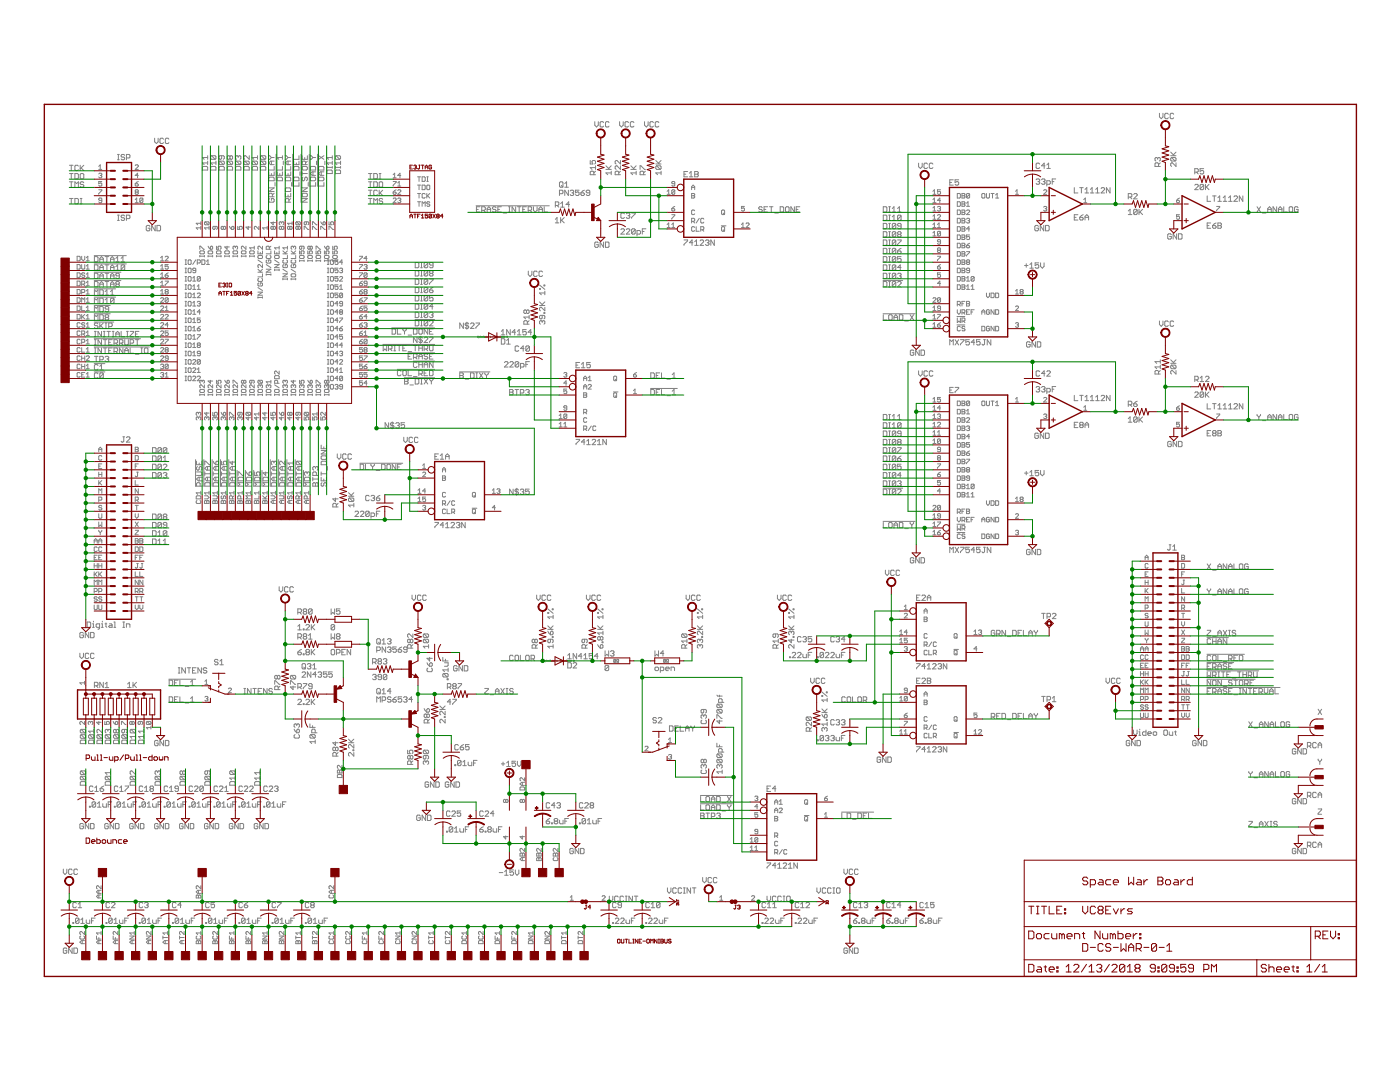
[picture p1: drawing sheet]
<svg xmlns="http://www.w3.org/2000/svg" width="279mm" height="216mm" viewBox="0 0 279 216" stroke-linecap="round" stroke-linejoin="round" font-family="sans-serif">
<g fill="none" stroke="#808080" stroke-width=".2">
<path d="M13.9 36.3h.7M13.9 34.6h.7M13.9 39.6h.7M13.9 33h.7M14.2 33v1M14.2 34.6v1.1M14.2 36.3v1.1M14.2 39.6v1.1M14.9 39.6h.6l.1 .2v.7l-.1 .2h-.6zM14.9 34.6h.6l.1 .2v.7l-.1 .2h-.6zM14.9 37.4v-1.1l.4 .3 .3-.3v1.1M15.6 33.1l-.1-.1h-.4l-.2 .1v.8l.2 .1h.4l.1-.1"/>
<path d="M16 33v1M16 34.8l.2-.2h.3l.2 .2v.7l-.2 .2h-.3l-.2-.2zM16 39.6h.4M16.2 33.5l.5 .5M16.2 39.6v1.1M16.7 36.5l-.2-.2h-.3l-.2 .2 .2 .3h.3l.2 .2-.2 .4h-.3l-.2-.2M16.7 33l-.7 .7M19.7 33.8h.6M19.7 34.7l.5-.1 .1 .1-.1 .3M19.7 37.9h.6l-.6 .9M19.7 33.2l.3-.3v.9M20 35h.2"/>
<path d="M20.2 35l.1 .2-.1 .3h-.3l-.2-.2M20.3 40h-.4l-.2-.2 .2-.3h.3l.1 .2v.6l-.1 .1h-.3l-.2-.1M20.3 36.2h-.6v.5l.3-.2 .3 .2-.1 .4-.5-.1M23.5 31.9h.3M23.5 30.8h.3M23.6 30.8v1.1M24.9 31l-.2-.2h-.4l-.1 .2 .1 .3h.4l.2 .2-.2 .4h-.4l-.1-.2M25.2 31.5h.6l.1-.2v-.3l-.1-.2h-.6v1.1M27 33l.1-.1 .5 .1v.2l-.6 .6h.6M27 36.7h.5l.1 .3-.5 .1zM27 39.8l.3-.3v.9M27.1 38.3l-.1-.1 .1-.3 .5 .1-.1 .3"/>
<path d="M27.1 38.3l-.1 .2 .1 .3 .5-.2-.1-.3M27.1 38.3h.4M27.6 35h-.6l.5-.4v.9M27.6 36.2l-.6 .5M28.5 39.7v.6l-.1 .1h-.4l-.1-.1M28.5 39.7l-.1-.2h-.4l-.1 .2v.6M28.5 39.7l-.6 .6M30.9 27.6v.7l.3 .3 .4-.3v-.7M32.6 27.8l-.2-.2h-.3l-.2 .2v.7l.2 .1h.3l.2-.1M33.7 27.8l-.2-.2h-.3l-.2 .2v.7l.2 .1h.3l.2-.1M40.6 33.2h.7l.1 .2v.5h-1v-.5zM41.4 32.5h-1l.3 .4"/>
<path d="M41.4 31.4h-1l.3 .4M41.4 31.1v.7M41.4 32.2v.7M42.2 31.1h.7l.2 .2v.3l-.2 .2M42.2 31.1l-.2 .2v.3l.2 .2h.7M42.2 33.2h.7l.2 .2v.5h-1.1v-.5zM42.2 31.1l.7 .7M43.1 32.5h-1.1l.4 .4M43.1 32.2v.7M43.9 32.2l-.2 .1v.4l.2 .2h.7M43.9 33.2h.7l.2 .2v.5h-1.1v-.5zM43.9 32.2h.7l.2 .1v.4l-.2 .2"/>
<path d="M43.9 32.2l.7 .7M44.2 31.1v.5l-.2 .2-.3-.2v-.3l.2-.2h.7l.2 .2v.3l-.2 .2M45.5 33.2h.7l.2 .2v.5h-1v-.5zM45.5 32.2h.7l.2 .1v.4l-.2 .2M45.5 32.2l-.1 .1v.4l.1 .2h.7M45.5 32.2l.7 .7M45.9 31.3l-.2-.2-.3 .2v.3l.1 .2 .4-.2M45.9 31.3l.2-.2 .3 .2v.3l-.2 .2-.3-.2M45.9 31.3v.3M47 33.4l.2-.2h.7l.2 .2v.5h-1.1zM47.2 32.2h.7l.2 .1v.4l-.2 .2M47.2 32.2l-.2 .1v.4l.2 .2h.7"/>
<path d="M47.2 32.2l.7 .7M47.5 31.3l-.1-.2-.4 .2v.3l.2 .2M47.5 31.3l.2-.2 .4 .2v.3l-.2 .2M47.5 31.3v.1M48.7 33.4l.2-.2h.7l.1 .2v.5h-1zM48.9 32.2h.7l.1 .1v.4l-.1 .2M48.9 32.2l-.2 .1v.4l.2 .2h.7M48.9 32.2l.7 .7M49.7 31.1v.7l-.7-.7-.3 .2v.3l.2 .2M50.5 32.2l-.2 .1v.4l.2 .2h.7M50.5 33.2h.7l.2 .2v.5h-1.1v-.5zM50.5 32.2h.7l.2 .1v.4l-.2 .2"/>
<path d="M50.5 32.2l.7 .7M51.4 31.1v.7M51.4 31.4h-1.1l.4 .4M52.2 32.2h.7l.1 .1v.4l-.1 .2M52.2 31.1h.7l.1 .2v.3l-.1 .2M52.2 33.2h.7l.1 .2v.5h-1v-.5zM52.2 32.2l-.2 .1v.4l.2 .2h.7M52.2 31.1l-.2 .2v.3l.2 .2h.7M52.2 32.2l.7 .7M52.2 31.1l.7 .7M53.6 31.1h.2l.4 .3M53.6 35.5l.2-.2h.7l.2 .2v.6h-1.1z"/>
<path d="M53.6 34.3v.7h1.1v-.7M53.6 37.5h1.1l-1.1 .7h1.1M53.8 39.6l-.2 .2v.4l.2 .1h.7l.2-.1v-.4l-.2-.2h-.3v.4M54.2 31.4h.5M54.2 31.4l-.4 .4h-.2M54.2 32.2v.7M54.2 34.6v.4M54.4 39.3v-.6l-.2-.1h-.4l-.2 .1v.6h1.1M54.7 32.2h-.7l-.4 .3 .4 .4h.7M54.7 33.2v.7h-1.1M54.7 38.6l-.3 .3M54.9 36.4v.7"/>
<path d="M55.1 30.8v5.3M55.3 34.3v.7h1.1v-.7M55.5 35.3h.7l.2 .2v.6h-1.1v-.6zM55.8 34.6v.4M56.4 31.4h-1.1l.3 .4M56.4 31.1v.7M56.4 33.2v.7h-1.1M56.5 32.2v.7M57 34.3v.7h1v-.7M57 38.6v.7h1v-.7M57 31.1l.5 .3M57.1 35.3h.7l.2 .2v.6h-1v-.6z"/>
<path d="M57.1 37.5h.7l.2 .2v.5h-1v-.5zM57.5 31.4h.5M57.5 31.4l-.5 .4M57.5 32.2v.7M57.5 34.6v.4M57.5 38.9v.4M58 33.2v.7h-1M58 32.2h-.7l-.3 .3 .3 .4h.7M58 39.6l-.3 .4M58.2 36.4v.7M58.4 30.8v6.4M58.6 35.5l.2-.2h.7l.2 .2v.6h-1.1z"/>
<path d="M58.6 32.2v.7h1.1v-.7M58.6 33.4l.2-.2h.7l.2 .2v.5h-1.1zM59.1 32.5v.4M59.7 31.1v.7h-1.1M59.7 36.4v.7h-1.1M59.9 34.3v.7M60.1 30.8v9.6M60.3 31.1v.7h1v-.7M60.3 34.3v.7M60.3 34.6h1M60.3 39.6h1l-1 .7h1M60.3 37.5h1l-1 .7h1"/>
<path d="M60.5 33.2h.7l.1 .2v.3l-.1 .2h-.7l-.2-.2v-.3zM60.5 35.3l-.2 .2v.4l.2 .2 .3-.2v-.4l.2-.2 .3 .2v.4l-.1 .2M60.5 38.6h.7l.1 .1v.4l-.1 .2h-.7l-.2-.2v-.4zM60.8 31.4v.4M61 32.9v-.6l-.2-.1h-.3l-.2 .1v.6h1M61.3 32.2l-.3 .3M61.5 36.4v.7M61.7 30.8v6.4M61.9 31.1l.6 .3M62.1 35.3h.7l.2 .2v.4l-.2 .2h-.7l-.2-.2v-.4zM62.1 33.2h.7l.2 .2v.5h-1.1v-.5zM62.5 31.4h.5"/>
<path d="M62.5 31.4l-.6 .4M62.5 34.3v.7M63 36.4v.7h-1.1M63 34.3h-.7l-.4 .3 .4 .4h.7M63.2 32.2v.7M63.4 30.8v6.4M63.6 31.1l1 .7M63.8 33.2h.7l.1 .2v.5h-1v-.5zM63.8 35.3h.7l.1 .2v.4l-.1 .2h-.7l-.2-.2v-.4zM64.1 34.3v.7M64.6 36.4v.7h-1M64.6 34.3h-.7l-.3 .3 .3 .4h.7"/>
<path d="M64.6 31.1l-1 .7M64.8 32.2v.7M65.2 33.2v.4M65.2 34.1l.2-.2h.7l.2 .2v.5h-1.1zM65.2 33.4h1.1M66.3 31.1v.7M66.3 32.2v.7M66.3 33.2v.4M66.3 32.5h-1.1l.4 .4M66.3 31.4h-1.1l.4 .4M66.9 34.1l.2-.2h.7l.2 .2v.5h-1.1zM66.9 33.2v.4"/>
<path d="M66.9 33.4h1.1M67.1 31.1h.7l.2 .2v.3l-.2 .2M67.1 31.1l-.2 .2v.3l.2 .2h.7M67.1 31.1l.7 .7M68 32.5h-1.1l.3 .4M68 32.2v.7M68 33.2v.4M73.5 38h.7M73.5 36.3h.7M73.5 34.6h.7M73.5 39.6h.7M73.9 34.6v1.1"/>
<path d="M73.9 36.3v1.1M73.9 38v1M73.9 39.6v1.1M74.6 34.6h.5l.2 .2v.7l-.2 .2h-.5zM74.6 36.3h.5l.2 .2v.7l-.2 .2h-.5zM75.3 38.1l-.2-.1h-.3l-.2 .1v.7l.2 .2h.3l.2-.2M75.7 34.6h.3M75.7 35.7h.3M75.7 38v1M75.8 38.5l.6 .5M75.8 36.3h.4l.2 .2v.7l-.2 .2h-.4l-.1-.2v-.7zM75.8 34.6v1.1"/>
<path d="M76.4 39.8l-.2-.2h-.4l-.1 .2 .1 .3h.4l.2 .2-.2 .4h-.4l-.1-.2M76.4 38l-.7 .7M78.5 36.2h.6l-.6 .9M78.5 38.3h.4l.2 .3-.5 .2zM78.5 39.7l.1-.2h.3l.2 .2-.6 .7h.6M78.5 34.9l.3-.3v.9M78.5 35.5h.6M79.1 37.9l-.6 .4M79.4 38l.1-.1 .5 .1v.2l-.6 .6h.6M79.4 36.5l.3-.3v.9M79.4 39.7l.1-.2h.3l.2 .2-.2 .3M79.4 37.1h.6"/>
<path d="M79.7 40h.1M79.8 40l.2 .1-.2 .3h-.3l-.1-.1M80 35h-.6l.4-.4v.9M83.3 35.3h.6M83.3 38.6h.6M83.3 36.9h.6M83.6 35.3v.9M83.6 36.9v.9M83.6 38.6v.9M84.2 36.9h.5l.2 .2v.6l-.2 .1h-.5zM84.2 35.3h.5l.2 .1v.6l-.2 .2h-.5zM84.9 38.8l-.2-.2-.5 .2v.6l.2 .1 .5-.1"/>
<path d="M85.2 37.1l.1-.2 .5 .2v.6l-.2 .1-.4-.1zM85.2 35.3h.3M85.2 36.2h.3M85.2 38.6v.9M85.3 35.3v.9M85.3 39.1l.5 .4M85.8 38.6l-.6 .6M111.7 38.7h.5l.2-.2v-.4l-.2-.1h-.5v1M111.8 36.3h.4l.2 .2v.7l-.2 .2h-.4l-.1-.2v-.7zM112 37l.4 .4M112.7 36.6l.4-.3v1.1M112.7 37.4h.7"/>
<path d="M113.4 38v1l-.7-1v1M113.8 38.1l.2-.1h.3l.2 .1-.2 .4M114.1 38.5h.2M114.3 38.5l.2 .2-.2 .3h-.3l-.2-.2M115.6 38h-.7v.5l.5-.2 .2 .2v.3l-.2 .2h-.4l-.1-.2M115.9 38.5h.6l.1 .3-.1 .2h-.4l-.2-.2zM116.6 38l-.7 .5M117.7 38.5h-.5l-.2-.2 .2-.3h.3l.2 .1v.7l-.2 .2h-.3l-.2-.2M117.8 32v.7h.5l-.1-.3 .1-.4h.4l.2 .2v.4l-.2 .1M118.5 34.9v-.6l-.2-.1h-.3l-.2 .1v.6h1.1M118.7 24.3v.7l.3 .3 .4-.3v-.7M118.9 33.4h-1.1l.4 .4"/>
<path d="M118.9 34.2l-.4 .3M118.9 33.1v.7M120.5 24.4l-.2-.1h-.4l-.1 .1v.8l.1 .1h.4l.2-.1M120.9 33.8h1.1M120.9 33.1l.7 .7M121.5 24.4l-.1-.1h-.4l-.2 .1v.8l.2 .1h.4l.1-.1M122 34.5h-1.1l.4 .4M122 34.2v.7M122 33.1l-.5 .5M123.5 34.9v-.6l-.2-.1h-.3l-.2 .1v.6h1M123.7 24.3v.7l.3 .3 .4-.3v-.7M123.8 33.1v.7l-.7-.7-.3 .2v.3l.2 .2"/>
<path d="M123.8 32v.7l-.7-.7-.3 .2v.4l.2 .1M123.8 34.2l-.3 .3M125.4 24.4l-.1-.1h-.4l-.2 .1v.8l.2 .1h.4l.1-.1M125.9 33.8h1.1M125.9 33.1l.7 .7M126.5 24.4l-.2-.1h-.3l-.2 .1v.8l.2 .1h.3l.2-.1M127 34.5h-1.1l.4 .4M127 34.2v.7M127 33.1l-.6 .5M127.7 33.8v-.7l1.1 .7M128.4 34.9v-.6l-.1-.1h-.4l-.2 .1v.6h1.1M128.6 24.3v.7l.4 .3 .3-.3v-.7"/>
<path d="M128.8 34.2l-.4 .3M130.4 24.4l-.2-.1h-.3l-.2 .1v.8l.2 .1h.3l.2-.1M130.9 32.7h1M130.9 32l.7 .7M131 33.1h.8l.1 .2v.3l-.1 .2M131 33.1l-.1 .2v.3l.1 .2h.8M131 33.1l.8 .7M131.5 24.4l-.2-.1h-.3l-.2 .1v.8l.2 .1h.3l.2-.1M131.9 32l-.5 .6M131.9 34.5h-1l.3 .4M131.9 34.2v.7M133.1 38.8h.7"/>
<path d="M133.1 38.2l.4-.3v.9M134.7 36.7h-.5l-.1-.2 .1-.3 .5 .2v.6l-.2 .1-.4-.1M134.7 38l-.2-.1-.4 .1v.6M134.7 38v.6l-.2 .2-.4-.2M134.7 38l-.6 .6M136.5 34.8h.4M137.2 34.2h-.7v1.1h.7M137.6 34.6l.3-.4v1.1M137.6 35.3h.7M138 37.8v-.5l.3-.4 .3 .4v.5M138 38.6h.5l.1 .2-.1 .3 .1 .3-.1 .1h-.5zM138 37.4h.6"/>
<path d="M138 39.1h.5M138.6 34.2h.6l.2 .2-.2 .4 .2 .3-.2 .2h-.6zM138.6 34.8h.6M183.3 32.6v.7l.4 .3 .3-.3v-.7M185.1 32.7l-.2-.1h-.3l-.2 .1v.7l.2 .2h.3l.2-.2M186.2 32.7l-.2-.1h-.3l-.2 .1v.7l.2 .2h.3l.2-.2M186.2 38.8h.6M186.2 38.2l.3-.3v.9M186.2 39.8l.3-.3v.9M187.7 37.9h-.6v.4l.3-.1 .3 .1-.1 .5-.5-.2M187.7 40h-.6l.5-.5v.9M189.5 36.4h.4"/>
<path d="M190.2 35.9h-.7v1h.7M191.1 38.6h.4l.2 .2v.6l-.2 .1h-.4zM191.3 35.9h-.7v.5l.5-.2 .2 .2v.4l-.2 .1h-.3l-.2-.1M192 38.6h.4l.2 .2-.2 .3 .2 .3-.2 .1h-.4zM192 39.1h.4M193.5 38.8l-.6 .6M193.5 38.8v.6l-.1 .1-.5-.1M193.5 38.8l-.1-.2-.5 .2v.6M195.9 38.8l.2-.2 .5 .2v.6l-.2 .1-.5-.1zM196.9 38.6v.8l.1 .1 .5-.1v-.8M197.8 38.6h.6M198.1 38.6v.9"/>
<path d="M198.7 39.5h.6M198.7 38.9l.3-.3v.9M202.7 38.8h.6M202.7 38.2l.3-.3v.9M206.8 35.9l.1-.2h.4l.2 .2-.2 .3M207.1 36.2h.2M207.3 36.2l.2 .2-.2 .4h-.4l-.1-.2M207.5 32.7l-.2-.1h-.4l-.1 .1v.7l.1 .2h.4l.2-.2M207.9 35.9l.1-.2h.4l.2 .2-.2 .3M208.2 36.2h.2M208.3 38l.1-.1 .5 .1v.2l-.6 .6h.6M208.4 36.2l.2 .2-.2 .4h-.4l-.1-.2"/>
<path d="M208.6 33.1h-.7l.5-.5v1M208.9 33.6h.7M208.9 36.8h.5l.2-.2v-.4l-.2-.1h-.5v1M208.9 32.9l.4-.3v1M210 36.2h.3M210.7 35.7h-.7v1.1M214.4 37.4v1.1h.7M215.5 37.4h.7M215.8 37.4v1.1M216.3 39.8l.3-.3v.9M216.5 37.8l.4-.4v1.1M216.5 38.5h.8"/>
<path d="M217.6 38.5h.7M217.6 37.8l.4-.4v1.1M218.7 38.5h.7M218.7 37.8l.3-.4v1.1M219.8 37.6l.1-.2h.4l.2 .2v.2l-.7 .7h.7M221.5 37.4v1.1l-.7-1.1v1.1M225.2 39.3h.5l.2-.1v-.4l-.2-.2h-.5v1.1M225.5 39.3l.4 .4M226.3 38.8l.1-.2h.4l.1 .2v.2l-.6 .7h.6M231 31.6l-.2-.2-.3 .2v.4l.2 .1M231 31.6l.2-.2 .4 .2v.4l-.2 .1M231 31.6v.2"/>
<path d="M231.2 33.2v-.5l-.2-.2h-.3l-.2 .2v.5h1.1M231.4 22.6v.7l.4 .4 .3-.4v-.7M231.6 32.5l-.4 .4M233.2 22.8l-.2-.2h-.4l-.1 .2v.7l.1 .2h.4l.2-.2M233.6 31.1h1.1M233.6 30.4l.7 .7M233.8 31.4h.7l.2 .2v.4l-.2 .1M233.8 31.4l-.2 .2v.4l.2 .1h.7M233.8 31.4l.7 .7M234.2 22.8l-.1-.2h-.4l-.2 .2v.7l.2 .2h.4l.1-.2M234.7 32.5v.7l-.7-.7-.4 .2v.3l.2 .2M234.7 30.4l-.5 .5"/>
<path d="M234.8 40h.4l.2 .3-.2 .1h-.3zM235.4 39.5l-.6 .5M238.4 37l.2-.2h.4l.1 .2v.1l-.7 .7h.7M238.4 34.4h.6l.1-.2v-.4l-.1-.1h-.6v1M238.8 34.4l.3 .3M240.2 37v.7l-.2 .1h-.3l-.2-.1M240.2 37l-.2-.2h-.3l-.2 .2v.7M240.2 33.7h-.7v.5l.5-.2 .2 .2v.3l-.2 .2h-.3l-.2-.2M240.2 37l-.7 .7M240.6 36.8v1M240.7 37.3l.6 .5M240.9 39.1v1.1h.7"/>
<path d="M241.3 36.8l-.7 .7M242 39.1h.7M242.3 39.1v1.1M243.1 39.5l.3-.4v1.1M244.1 39.5l.4-.4v1.1M245.2 39.5l.4-.4v1.1M246.3 39.3l.1-.2h.4l.2 .2v.2l-.7 .7h.7M248 39.1v1.1l-.7-1.1v1.1M15.4 56.1h.4l.2 .2v.6l-.2 .1h-.4zM15.4 52.8h.4l.2 .1v.7l-.2 .1h-.4zM15.4 51.1h.4l.2 .2v.6l-.2 .1h-.4zM15.4 54.4h.4l.2 .2v.6l-.2 .2h-.4z"/>
<path d="M15.4 57.8h.4l.2 .1v.6l-.2 .2h-.4zM15.4 59.4h.4l.2 .2v.6l-.2 .1h-.4zM16 40.7h.4M16.3 52.8v.8l.1 .1 .5-.1v-.8M16.3 51.1v.6l.3 .3 .3-.3v-.6M16.3 56.7h.5l.1-.1-.1-.5h-.5v.9M16.3 58.4h.5l.1-.5-.1-.1h-.5v.9M16.6 56.7l.3 .3M16.9 54.6l-.1-.2-.5 .2 .1 .3 .5 .2-.1 .3-.5-.2M17.2 57h.6M17.2 53.7h.6M17.2 53.1l.3-.3v.9"/>
<path d="M17.2 51.4l.3-.3v.9M17.2 54.7l.3-.3v1M17.2 56.4l.3-.3v.9M17.2 58.1l.3-.3v.9M17.2 59.7l.3-.3v.9M17.2 52h.6M17.2 58.7h.6M17.2 55.4h.6M18.8 51h6.4M18.8 54.3h5.3M18.8 52.7h6.4M18.8 59.3h4.3"/>
<path d="M18.8 57.6h4.3M18.8 56h5.3M18.8 56.2h.6l.2 .1v.8l-.2 .1h-.6zM18.8 51.2h.6l.2 .2v.7l-.2 .2h-.6zM18.8 52.9h.6l.2 .1v.7l-.2 .2h-.6zM18.8 54.5h.6l.2 .2v.7l-.2 .2h-.6zM18.8 58.9v-1.1l.4 .4 .4-.4v1.1M19.9 53.4h.7M19.9 57.2v-.7l.4-.3 .3 .3v.7M19.9 56.7h.7M19.9 52.3v-.7l.4-.4 .3 .4v.7M19.9 53.9v-.7l.4-.3 .3 .3v.7"/>
<path d="M19.9 55.6v-.7l.4-.4 .3 .4v.7M19.9 57.8h.5l.2 .2v.7l-.2 .2h-.5zM19.9 59.5h.5l.2 .2v.7l-.2 .2h-.5zM19.9 51.7h.7M19.9 55.1h.7M21 58.2l.3-.4v1.1M21 59.8l.3-.3v1.1M21 56.2h.7M21 51.2h.7M21 52.9h.7M21 58.9h.7M21 54.5h.7"/>
<path d="M21.3 51.2v1.1M21.3 52.9v1M21.3 54.5v1.1M21.3 56.2v1M22.1 58.2l.3-.4v1.1M22.1 53.4h.7M22.1 52.3v-.7l.3-.4 .4 .4v.7M22.1 53.9v-.7l.3-.3 .4 .3v.7M22.1 56.7h.7M22.1 51.7h.7M22.1 55.6v-.7l.3-.4 .4 .4v.7M22.1 57.2v-.7l.3-.3 .4 .3v.7"/>
<path d="M22.1 58.9h.7M22.1 55.1h.7M22.8 59.7l-.2-.2h-.4l-.1 .2v.7M22.8 59.7v.7l-.2 .2h-.4l-.1-.2M22.8 59.7l-.7 .7M23.1 53.2l.4-.3v1M23.1 52.3h.7M23.1 51.6l.4-.4v1.1M23.1 53.9h.7M23.3 56.7l-.2-.2 .2-.3h.3l.2 .1-.2 .4M23.3 56.7l-.2 .2 .2 .3h.3l.2-.1-.2-.4M23.3 56.7h.3"/>
<path d="M23.5 44h.3M23.5 42.9h.3M23.6 42.9v1.1M23.8 55.1h-.5l-.2-.2 .2-.4h.3l.2 .2v.7l-.2 .2h-.3l-.2-.2M24.2 51.6l.3-.4v1.1M24.2 52.3h.7M24.9 43.1l-.2-.2h-.4l-.1 .2 .1 .4h.4l.2 .1-.2 .4h-.4l-.1-.2M24.9 53v.7l-.2 .2h-.3l-.2-.2M24.9 53l-.2-.1h-.3l-.2 .1v.7M24.9 53l-.7 .7M25.2 43.6h.6l.1-.1v-.4l-.1-.2h-.6v1.1M27 40.4h.6"/>
<path d="M29.9 45.2l-.2-.2h-.3l-.2 .2v.7l.2 .2h.3l.2-.2v-.4h-.4M31 45v1.1l-.7-1.1v1.1M31.3 45h.6l.1 .2v.7l-.1 .2h-.6zM32 57h.7M32 53.7h.7M32 52h.7M32 59.6l.2-.2 .5 .2-.7 .7h.7M32 58.7h.7M32 51.4l.4-.3v.9M32 53.1l.4-.3v.9M32 54.7l.4-.3v1M32 56.4l.4-.3v.9"/>
<path d="M32 58.1l.4-.3v.9M32 55.4h.7M33 54.9h.4l.2 .3-.5 .2-.1-.2zM33 56.1h.6l-.6 .9M33 51.3l.1-.2 .5 .2-.6 .7h.6M33.1 58.2l-.1-.1 .1-.3 .5 .1-.2 .3M33.1 58.2l-.1 .2 .1 .3 .5-.2-.2-.3M33.1 58.2h.3M33.6 52.8h-.6v.4l.3-.1 .3 .1-.2 .5-.4-.1M33.6 59.6l-.2-.2-.4 .2v.6M33.6 59.6v.6l-.2 .1-.4-.1M33.6 54.4l-.6 .5"/>
<path d="M33.6 59.6l-.6 .6M36.9 58.5h.3M36.9 57.7h.3M36.9 55.2h.3M36.9 53.5h.3M36.9 52.8h.3M36.9 51.9h.3M36.9 59.4h.3M36.9 54.4h.3M36.9 56.1h.3M36.9 56.8h.3M37.1 51.9v.9"/>
<path d="M37.1 53.5v.9M37.1 55.2v.9M37.1 56.8v.9M37.1 58.5v.9M37.5 57l.2-.2 .4 .2v.6l-.1 .1-.5-.1zM37.5 52l.2-.1 .4 .1v.6l-.1 .2-.5-.2zM37.7 58.5l.4 .1v.6l-.1 .2-.5-.2v-.6zM37.7 55.2l.4 .1v.6l-.1 .2h-.3l-.2-.2v-.6zM37.7 53.5l.4 .2v.6l-.1 .1-.5-.1v-.6zM38.5 57.7h.6M38.5 59.4h.6M38.5 56.1h.6"/>
<path d="M38.5 55.5l.3-.3v.9M38.5 57.1l.3-.3v.9M38.5 58.8l.3-.3v.9M39.1 54h-.5l-.1-.2 .1-.3 .5 .2v.6l-.2 .1-.4-.1M39.1 51.9l-.6 .9M39.4 58.6l.1-.1 .5 .1v.2l-.6 .6h.6M39.4 57.7h.6M39.4 57.1l.3-.3v.9M39.4 52.5h.4l.2-.2-.2-.4h-.4v.9M39.9 51.1h.9M39.9 49.7v-.6l.9 .6M39.9 51v.3"/>
<path d="M40 55.3l-.5-.1-.1 .1v.6M40 55.3v.6l-.2 .2h-.3l-.1-.2M40 55.3l-.6 .6M40 50.1h.6l.2 .4-.2 .2h-.6l-.1-.2zM40.1 44.3v.6M40.1 45.2v.6M40.1 44.6h-.9l.3 .3M40.1 45.5h-.9l.3 .3M40.3 51.9h.4l.2 .1v.6l-.2 .2h-.4zM40.8 51v.3M41 44.3l-.2 .1 .2 .5h.6M41 44.3h.6l.1 .1-.1 .5"/>
<path d="M41 44.3l.6 .6M41.2 52.8h.6M41.2 52.2l.3-.3v.9M41.5 50.2l.2-.1h.6l.1 .4-.1 .2h-.6l-.2-.2zM41.5 51v.3M41.5 51.1h.9M41.5 49.1l.5 .6M41.7 45.5h-.9l.3 .3M41.7 45.2v.6M42 49.3l.1-.2 .3 .2-.1 .4h-.3zM42.4 51v.3M42.9 45.2v.4l-.1 .2-.3-.2 .1-.4h.6l.2 .1-.2 .5"/>
<path d="M43.2 50.2l.1-.1h.7l.1 .4-.1 .2h-.7zM43.2 51.1h.9M43.2 49.1v.6h.4l-.1-.3 .1-.3 .5 .2-.1 .4M43.2 51v.3M44.1 51v.3M44.6 45.3l.1-.1 .3 .1v.3l-.1 .2-.3-.2M44.6 45.3l-.2-.1-.3 .1 .2 .5 .3-.2M44.6 45.3v.3M44.9 50.2l.1-.1h.6l.2 .4-.2 .2h-.6zM44.9 51.1h.9M44.9 51v.3M45.3 49.1v.6l-.4-.4h.9"/>
<path d="M45.8 51v.3M45.8 45.2l.4 .6M46.2 45.3l.2-.1 .3 .1-.2 .5h-.3zM46.5 51v.3M46.5 51.1h.9M46.7 50.1h.6l.1 .4-.1 .2h-.6l-.2-.2zM47 49.3l-.2-.2-.3 .2 .2 .4M47 49.3l.1-.2 .3 .2-.1 .4M47 49.3v.1M47.4 51v.3M47.4 45.2v.6h.5l-.2-.3 .2-.3 .4 .1-.1 .5M48.2 51v.3"/>
<path d="M48.2 51.1h.9M48.3 50.1h.6l.2 .1v.3l-.2 .2h-.6l-.1-.2zM49.1 49.1v.6l-.6-.6-.3 .2 .1 .4M49.1 51v.3M49.6 45.2v.6l-.5-.5h.9M49.8 50.2l.2-.1h.6l.1 .4-.1 .2h-.6zM49.8 51.1h.9M49.8 51v.3M50.7 49.4h-.9l.3 .3M50.7 49.1v.6M50.7 51v.3M51.5 51.1l.1-.1h.6l.2 .4-.2 .2h-.6z"/>
<path d="M51.5 50.1v.6h.9v-.6M51.5 54.3h.9M51.5 59.4h.9M51.5 59.2v.3M51.5 58.3h.9l-.9 .6h.9M51.5 57.4l.9 .6M51.5 53.7l.6 .6M51.5 51.9l.9 .6M51.6 55.5l-.1 .2 .1 .5h.6l.2-.2-.2-.5M51.6 56.5l-.1 .1 .1 .5h.6l.2-.5-.5-.1v.3M51.7 45.2v.6l-.8-.6-.1 .1 .1 .5M51.9 50.4v.3"/>
<path d="M52.4 52.8v.6l-.6-.6h-.2l-.1 .1 .1 .5M52.4 49.1v.6l-.6-.6h-.2l-.1 .2 .1 .4M52.4 54.6v.6h-.9M52.4 59.2v.3M52.4 53.7l-.5 .5M53.1 54.8h1M53.1 54.6v.3M53.1 53.7h1l-1 .6h1M53.1 52.8l1 .6M53.3 51.9l-.2 .1v.3l.2 .2h.6l.2-.2v-.3l-.2-.1h-.3v.3M53.3 51l-.2 .1v.3l.2 .2h.6l.2-.2v-.3l-.2-.1M53.3 45.2v.6"/>
<path d="M53.3 45.5h-.9l.3 .3M53.7 49.7v-.4l-.1-.2-.5 .2v.4h1M54.1 50.1v.6h-1M54.1 54.6v.3M54.1 49.1l-.4 .3M54.5 44.3v.6l-.4-.5h.9M54.5 45.3v.3M54.5 45.3l-.1-.1-.3 .1v.3l.1 .2 .3-.2M54.5 45.3l.2-.1 .3 .1-.2 .5-.3-.2M54.8 50.1v.6h.9v-.6M54.8 51.1l.1-.1h.7l.1 .4-.1 .2h-.7zM54.8 52.8h.9l-.9 .6h.9"/>
<path d="M54.8 53.7v.3M54.8 53.9h.9M54.8 51.9l.9 .6M55.2 50.4v.3M55.7 49.1v.6M55.7 53.7v.3M55.7 49.4h-.9l.3 .3M56.2 45.3l-.2-.1-.3 .1 .2 .5 .3-.2M56.2 44.4l-.2-.1-.3 .1 .2 .5M56.2 44.4l.1-.1 .3 .1-.1 .5M56.2 45.3l.1-.1 .3 .1-.1 .5-.3-.2M56.2 44.4v.2"/>
<path d="M56.2 45.3v.3M56.5 55.5v.3M56.5 55.7h.9M56.5 54.6h.9l-.9 .6h.9M56.5 50.7h.9M56.5 53.7l.9 .6M56.5 50.1l.6 .6M56.6 51.9l-.1 .1 .1 .5h.6l.2-.2-.2-.4M56.6 52.8l-.1 .1 .1 .5h.6l.2-.5-.5-.1v.3M57.4 49.4h-.9l.2 .3M57.4 51v.6h-.9M57.4 49.1v.6"/>
<path d="M57.4 55.5v.3M57.4 50.1l-.5 .4M57.7 40.3v-.5l-.2-.2h-.4l-.1 .2v.5h1M57.8 45.3v.3M57.8 45.3l-.1-.1-.3 .1 .1 .5 .3-.2M57.8 45.3l.2-.1 .3 .1-.2 .5-.3-.2M58.1 54.8l.2-.2h.6l.1 .5-.1 .1h-.6l-.2-.1zM58.1 55.7h.9M58.1 55.5v.3M58.1 53.7l.9 .6M58.1 50.7h.9M58.1 50.1l.6 .6"/>
<path d="M58.3 51.9l-.2 .1v.3l.2 .2h.6l.1-.2-.1-.4M58.3 52.8l-.2 .1v.4l.2 .1h.6l.1-.5-.4-.1v.3M58.3 44.3v.6M58.3 44.6h-.9l.3 .3M58.6 49.3l.1-.2 .3 .2-.1 .4M58.6 49.3l-.2-.2-.3 .2v.3l.2 .1M58.6 49.3v.1M59 51v.6h-.9M59 55.5v.3M59 50.1l-.4 .4M59.2 44.3l-.2 .1 .2 .5h.6M59.2 44.3h.6l.1 .1-.1 .5"/>
<path d="M59.2 44.3l.6 .6M59.5 45.3l-.1-.1-.4 .1 .2 .5 .3-.2M59.5 45.3l.1-.1 .3 .1-.1 .5-.3-.2M59.5 45.3v.3M59.8 50.1v.6h.4l-.1-.3 .1-.3 .5 .1-.2 .5M59.8 51.9v.3M59.8 52h.9M59.9 51h.6l.2 .4-.2 .2h-.6l-.1-.2zM60.2 49.1v.5l-.1 .1-.3-.1 .1-.5h.6l.2 .2-.2 .4M60.7 51.9v.3M60.7 45.8v-.6l.9 .6M61.2 44.3v.4l-.2 .2-.3-.2 .2-.4h.5l.2 .1v.3l-.2 .2"/>
<path d="M61.4 52h.9M61.4 51.1l.2-.1h.6l.1 .4-.1 .2h-.6zM61.4 50.1v.6h.5l-.2-.5 .5-.1 .1 .1-.1 .5M61.4 51.9v.3M61.9 49.3v.3M61.9 49.3l-.2-.2-.3 .2 .2 .4 .3-.1M61.9 49.3l.1-.2 .3 .2-.1 .4-.3-.1M62.3 51.9v.3M62.4 44.9v-.6l.9 .6M62.4 45.8v-.6l.9 .6M63.1 52h.9M63.1 51.1l.1-.1h.6l.2 .4-.2 .2h-.6z"/>
<path d="M63.1 50.1v.6h.4l-.1-.3 .1-.3 .5 .1-.2 .5M63.1 49.7v-.6l.9 .6M63.1 51.9v.3M64 51.9v.3M64 45.8v-.6l.9 .6M64 44.3l.5 .6M64.5 44.4l.3-.1 .1 .4-.4 .2zM64.7 50.1v.6h.5l-.2-.3 .2-.3 .5 .1v.3l-.2 .2M64.7 52h1M64.7 51.9v.3M64.7 49.1l.5 .6M64.9 51h.6l.2 .1v.3l-.2 .2h-.6l-.2-.2z"/>
<path d="M65.2 49.3l.3-.2 .2 .2v.3l-.5 .1zM65.3 58.5h.3M65.3 57.7h.3M65.3 55.2h.3M65.3 53.5h.3M65.3 52.8h.3M65.3 51.9h.3M65.3 59.4h.3M65.3 54.4h.3M65.3 56.1h.3M65.3 56.8h.3M65.5 51.9v.9"/>
<path d="M65.5 53.5v.9M65.5 55.2v.9M65.5 56.8v.9M65.5 58.5v.9M65.7 44.3v.6h.4l-.1-.5 .4-.1 .2 .1v.3l-.2 .2M65.7 45.8v-.6l.9 .6M65.7 51.9v.3M65.9 57l.2-.2 .4 .2v.6l-.1 .1-.5-.1zM65.9 52l.2-.1 .4 .1v.6l-.1 .2-.5-.2zM66.1 58.5l.4 .1v.6l-.1 .2-.5-.2v-.6zM66.1 55.2l.4 .1v.6l-.1 .2h-.3l-.2-.2v-.6zM66.1 53.5l.4 .2v.6l-.1 .1-.5-.1v-.6z"/>
<path d="M66.4 49.1v.6h.4l-.1-.4 .5-.2 .1 .2-.1 .4M66.4 50.1v.6h.4l-.1-.5 .5-.1 .1 .1-.1 .5M66.4 51.1l.1-.1h.7l.1 .4-.1 .2h-.7zM66.4 52h.9M66.4 51.9v.3M67.3 51.9v.3M67.5 55.2h-.7v.4l.5-.1 .2 .4-.2 .2h-.3l-.2-.2M67.5 58.5h-.7v.4l.4-.1 .3 .1-.2 .5-.5-.2M67.5 56.8h-.7v.5l.4-.2 .3 .2-.2 .4-.5-.1M67.5 53.5h-.7v.5l.4-.2 .3 .2-.2 .4-.5-.1M67.5 51.9h-.7v.4l.4-.1 .3 .1-.2 .5-.5-.2M67.8 57.1l.3-.3v.9"/>
<path d="M67.8 57.7h.6M67.8 55.3l.1-.1 .5 .1-.6 .8h.6M67.8 53.7l.4-.2 .2 .2-.2 .3M68.1 54h.1M68.2 54l.2 .1-.2 .3-.4-.1M68.4 58.6l-.2-.1-.4 .1v.6M68.4 52.3h-.6l.4-.4v.9M68.4 58.6v.6l-.2 .2-.4-.2M68.4 58.6l-.6 .6M71.7 56.6h.5l.1 .3-.1 .1h-.3zM71.7 52.8h.6l-.6 .9M71.7 51.1h.6l-.6 .9"/>
<path d="M71.7 59.9h.5l.1 .3-.4 .1zM71.7 58.2h.5l.1 .3-.4 .2zM71.7 54.4h.6l-.6 1M72.3 59.4l-.6 .5M72.3 57.8l-.6 .4M72.3 56.1l-.6 .5M72.6 59.4h.7l-.7 .9M72.6 52.9l.5-.1 .2 .1-.2 .3M72.8 58.2l-.2 .2 .2 .3 .5-.2-.2-.3M72.8 58.2l-.2-.1 .2-.3 .5 .1-.2 .3M72.8 58.2h.3M73 53.2h.1"/>
<path d="M73.1 53.2l.2 .2-.2 .3-.5-.1M73.3 54.6l-.5-.2-.2 .2v.6M73.3 56.6h-.5l-.2-.2 .2-.3h.3l.2 .2v.6l-.2 .1h-.3l-.2-.1M73.3 51.6h-.7l.5-.5v.9M73.3 54.6v.6l-.2 .2-.5-.2M73.3 54.6l-.7 .6M74.6 40.7v-1.1l.4 .4 .3-.4v1.1M82.9 57.3h.5l.2 .2v.7l-.2 .2h-.5zM82.9 55.7h.5l.2 .2v.7l-.2 .1h-.5zM82.9 52.4h.5l.2 .1v.8l-.2 .1h-.5zM82.9 54h.5l.2 .2v.7l-.2 .2h-.5zM82.9 59h.5l.2 .2v.7l-.2 .1h-.5z"/>
<path d="M83.3 40.3h.6M83.6 40.3v.9M83.9 58.4h.4M83.9 55.7h.4M83.9 56.7h.4M83.9 59h.4M83.9 57.3h.4M83.9 55.1h.4M83.9 54h.4M83.9 53.4h.4M83.9 52.4h.4M84.1 52.4v1"/>
<path d="M84.1 54v1.1M84.1 55.7v1M84.1 57.3v1.1M84.1 59v1M84.2 41.2v-.9l.4 .3 .3-.3v.9M85.4 55.9v.7l-.2 .1h-.4l-.2-.1M85.4 55.9l-.2-.2h-.4l-.2 .2v.7M85.4 57.5v.7l-.2 .2h-.4l-.2-.2M85.4 54.2l-.2-.2h-.4l-.2 .2v.7M85.4 59.2l-.8 .7M85.4 52.5l-.2-.1h-.4l-.2 .1v.8M85.4 57.5l-.2-.2h-.4l-.2 .2v.7"/>
<path d="M85.4 59.2l-.2-.2h-.4l-.2 .2v.7M85.4 52.5v.8l-.2 .1h-.4l-.2-.1M85.4 54.2v.7l-.2 .2h-.4l-.2-.2M85.4 59.2v.7l-.2 .1h-.4l-.2-.1M85.4 57.5l-.8 .7M85.4 55.9l-.8 .7M85.4 54.2l-.8 .7M85.4 52.5l-.8 .8M85.7 57.9h.6l.1 .3-.1 .2h-.4l-.2-.2zM85.7 55.7h.7v.2l-.7 .7v.1M85.8 40.4l-.2-.1-.4 .1 .1 .3h.3l.2 .3-.2 .2-.4-.2M85.9 54.5l-.2-.1 .2-.4h.4l.1 .2-.1 .3"/>
<path d="M85.9 54.5l-.2 .2 .2 .4h.4l.1-.2-.1-.4M85.9 54.5h.4M86.4 52.9h-.5l-.2-.2 .2-.3h.4l.1 .1v.8l-.1 .1h-.4l-.2-.1M86.4 59h-.7v.5l.4-.1 .3 .1v.4l-.1 .1h-.4l-.2-.1M86.4 57.3l-.7 .6M95 41.1h14.6M95.1 41.8h.3M95.8 41.3h-.7v1h.7M96.1 42h.6l.2-.2v-.4l-.2-.1h-.6v1M96.5 42l.4 .3M97.2 42.3v-.7l.4-.3 .3 .3v.7M97.2 41.8h.7"/>
<path d="M99 41.4l-.2-.1h-.3l-.2 .3 .2 .2h.3l.2 .3-.2 .2h-.3l-.2-.2M99.4 41.8h.3M100.1 41.3h-.7v1h.7M100.4 42.5h.7M101.5 41.3h.3M101.5 42.3h.3M101.7 41.3v1M102.9 41.3v1l-.7-1v1M103.3 41.3h.7M103.6 41.3v1M104.3 41.8h.4M105.1 41.3h-.8v1h.8"/>
<path d="M105.4 42h.5l.2-.2v-.4l-.2-.1h-.5v1M105.4 54.1v.7l.4 .4 .4-.4v-.7M105.7 42l.4 .3M106.5 41.3v.7l.3 .3 .4-.3v-.7M107.2 54.3l-.2-.2h-.3l-.2 .2v.7l.2 .2h.3l.2-.2M107.5 42.3v-.7l.4-.3 .3 .3v.7M107.5 41.8h.7M107.7 57.6h.1v.1h-.1zM107.7 56.9l1 .8M108.3 54.3l-.2-.2h-.4l-.1 .2v.7l.1 .2h.4l.2-.2M108.6 56.9h.1v.1h-.1zM108.6 41.3v1h.7"/>
<path d="M108.7 58.1v.7M108.7 58.5h-1l.3 .3M110.8 43.8l.4-.4v1.1M110.8 44.5h.7M110.8 41h.6l.1-.2v-.4l-.1-.1h-.6v1M111.2 41l.3 .3M111.9 43.4v1.1M111.9 40.6l.3-.3v1M111.9 41.3h.7M112.1 43.9l.5 .6M112.6 43.4l-.7 .7M113.7 40.8h-.7l.5-.5v1"/>
<path d="M119.4 48.5l-.2-.2h-.3l-.2 .2v.7l.2 .2h.3l.2-.2v-.4h-.4M120.5 48.3v1.1l-.7-1.1v1.1M120.8 48.3h.6l.1 .2v.7l-.1 .2h-.6zM123.9 45.8l.2-.1h.3l.2 .1v.2l-.7 .7h.7M124.6 42.7l-.2-.2h-.3l-.2 .2v.7l.2 .2h.3l.2-.2M125 45.8l.2-.1h.3l.2 .1v.2l-.7 .7h.7M125 42.7l.2-.2h.3l.2 .2-.2 .3M125.3 43h.2M125.5 43l.2 .2-.2 .4h-.3l-.2-.2M126 42.5h.8l-.8 1.1M126.8 45.8l-.2-.1h-.4l-.2 .1v.7M126.8 45.8v.7l-.2 .2h-.4l-.2-.2"/>
<path d="M126.8 45.8l-.8 .7M127.1 46.7h.6l.1-.2v-.3l-.1-.2h-.6v1.1M128.2 46.2h.3M128.9 45.7h-.7v1M133.1 44.8l.4-.3v.9M133.1 45.4h.7M134.1 41.6h.4l.2 .4-.5 .1zM134.1 42.8h.6l-.6 1M134.1 45.4h.6M134.1 44.8l.3-.3v.9M134.7 41.2l-.6 .4M136.5 47.9h.7v.2l-.7 .7v.2"/>
<path d="M138 44.2h.5l.1-.2v-.3l-.1-.1h-.5v.9M138.3 48.4h-.7l.5-.5v1.1M138.3 44.2l.3 .3M138.6 48.2l.4-.3v1.1M138.6 49h.8M138.6 42.1l-.1-.2-.5 .2v.6l.2 .1 .4-.1M138.6 45.4l-.1-.2-.5 .2v.6l.2 .1 .4-.1M138.9 45.2v.9h.7M139.6 43.6l-.7 .9M139.7 48.1l.2-.2h.4l.1 .2v.1l-.7 .8h.7M139.8 45.8h.5l.2-.4-.2-.2h-.5v.9M140.2 45.8l.3 .3"/>
<path d="M140.5 43.7l-.2-.1h-.3l-.2 .1v.6l.2 .2h.3l.2-.2M140.8 48.1l.2-.2h.3l.2 .2-.2 .3M141.1 48.4h.2M141.3 48.4l.2 .2-.2 .4h-.3l-.2-.2M142.6 47.9v1.1l-.7-1.1v1.1M144 45.1h.9M144 42.1l.2-.2 .4 .2v.6l-.1 .1-.5-.1zM144 45.4l.2-.2 .4 .2v.6l-.1 .1-.5-.1zM144.3 45.8l.3 .3M144.3 42.5l.3 .3M148 45.4h.6M148 44.8l.3-.3v.9"/>
<path d="M148.6 41.2h-.6v.4l.3-.1 .3 .1-.2 .5-.4-.1M148.9 44.7l.1-.2h.4l.1 .2-.6 .7h.6M152.1 41.4l-.1-.1h-.4l-.2 .3 .2 .2h.4l.1 .3-.1 .2h-.4l-.2-.2M152.5 41.8h.3M153.2 41.3h-.7v1h.7M153.6 41.3h.7M153.9 41.3v1M154.6 42.5h.7M155.7 41.3h.5l.2 .1v.7l-.2 .2h-.5zM157 41.3h.3l.2 .1v.7l-.2 .2h-.3l-.2-.2v-.7zM158.5 41.3v1l-.7-1v1M158.9 41.8h.4"/>
<path d="M159.6 41.3h-.7v1h.7M176.2 56h3.9M176.3 47.9h.5l.2 .2v.7l-.2 .2h-.5zM176.3 44.6h.5l.2 .1v.8l-.2 .1h-.5zM176.3 49.6h.5l.2 .1v.7l-.2 .2h-.5zM176.3 56.2h.5l.2 .1v.8l-.2 .1h-.5zM176.3 42.9h.5l.2 .2v.7l-.2 .2h-.5zM176.3 51.2h.5l.2 .2v.7l-.2 .2h-.5zM176.3 52.9h.5l.2 .1v.7l-.2 .2h-.5zM176.3 54.5h.5l.2 .2v.7l-.2 .2h-.5zM176.3 41.3h.5l.2 .1v.7l-.2 .2h-.5zM176.3 46.2h.5l.2 .2v.7l-.2 .2h-.5z"/>
<path d="M177.4 47.9h.3M177.4 49h.3M177.4 45.6h.3M177.4 44.6h.3M177.4 56.2h.3M177.4 44h.3M177.4 42.9h.3M177.4 52.3h.3M177.4 51.2h.3M177.4 53.9h.3M177.4 52.9h.3M177.4 55.6h.3"/>
<path d="M177.4 54.5h.3M177.4 57.2h.3M177.4 41.3h.3M177.4 42.3h.3M177.4 50.6h.3M177.4 49.6h.3M177.4 47.3h.3M177.4 46.2h.3M177.5 41.3v1M177.5 42.9v1.1M177.5 44.6v1M177.5 46.2v1.1"/>
<path d="M177.5 47.9v1.1M177.5 49.6v1M177.5 51.2v1.1M177.5 52.9v1M177.5 54.5v1.1M177.5 56.2v1M178.1 44h.7M178.1 42.3h.7M178.1 43.3l.3-.4v1.1M178.1 41.6l.3-.3v1M178.8 54.7l-.2-.2h-.4l-.1 .2v.7M178.8 48.1l-.2-.2h-.4l-.1 .2v.7"/>
<path d="M178.8 48.1v.7l-.2 .2h-.4l-.1-.2M178.8 44.7v.8l-.2 .1h-.4l-.1-.1M178.8 44.7l-.2-.1h-.4l-.1 .1v.8M178.8 56.3l-.2-.1h-.4l-.1 .1v.8M178.8 56.3v.8l-.2 .1h-.4l-.1-.1M178.8 54.7l-.7 .7M178.8 49.7v.7l-.2 .2h-.4l-.1-.2M178.8 51.4v.7l-.2 .2h-.4l-.1-.2M178.8 51.4l-.2-.2h-.4l-.1 .2v.7M178.8 53v.7l-.2 .2h-.4l-.1-.2M178.8 53l-.2-.1h-.4l-.1 .1v.7M178.8 54.7v.7l-.2 .2h-.4l-.1-.2"/>
<path d="M178.8 46.4l-.2-.2h-.4l-.1 .2v.7M178.8 49.7l-.2-.1h-.4l-.1 .1v.7M178.8 46.4v.7l-.2 .2h-.4l-.1-.2M178.8 53l-.7 .7M178.8 51.4l-.7 .7M178.8 49.7l-.7 .7M178.8 48.1l-.7 .7M178.8 56.3l-.7 .8M178.8 46.4l-.7 .7M178.8 44.7l-.7 .8M179.1 47.9h.7v.2l-.7 .7v.2M179.1 50.1h.6l.1 .3-.1 .2h-.4l-.2-.2z"/>
<path d="M179.1 56.3l.2-.1h.4l.1 .1v.2l-.7 .7h.7M179.1 54.7l.2-.2h.4l.1 .2-.1 .4M179.1 42.3h.7M179.1 41.6l.4-.3v1M179.3 46.8l-.2-.2 .2-.4h.4l.1 .2-.1 .4M179.3 46.8l-.2 .1 .2 .4h.4l.1-.2-.1-.3M179.3 46.8h.4M179.5 55.1h.2M179.7 55.1l.1 .1-.1 .4h-.4l-.2-.2M179.8 45.1h-.5l-.2-.2 .2-.3h.4l.1 .1v.8l-.1 .1h-.4l-.2-.1M179.8 53.4h-.7l.6-.5v1M179.8 43.1v.7l-.1 .2h-.4l-.2-.2"/>
<path d="M179.8 43.1l-.1-.2h-.4l-.2 .2v.7M179.8 49.6l-.7 .5M179.8 51.2h-.7v.5l.4-.1 .3 .1v.4l-.1 .2h-.4l-.2-.2M179.8 43.1l-.7 .7M186.2 59.6l.1-.2 .5 .2-.6 .7h.6M186.2 43.1l.3-.3v1M186.2 40.4h.6M186.2 45.4h.6M186.2 42.1h.6M186.2 41.5l.3-.3v.9M186.2 44.8l.3-.3v.9M186.2 46.5l.3-.3v.9"/>
<path d="M186.2 43.8h.6M186.2 47.1h.6M187.1 53.2h.5l.1 .4-.5 .1zM187.1 41.3l.5-.1 .1 .1-.1 .3M187.1 51.1h.6l-.6 .9M187.1 45.4h.6M187.1 43l.1-.2 .5 .2-.6 .8h.6M187.1 44.8l.3-.3v.9M187.2 49.9l-.1 .2 .1 .3 .5-.2-.1-.3M187.2 49.9l-.1-.1 .1-.3 .5 .1-.1 .3M187.2 49.9h.4M187.4 41.6h.2"/>
<path d="M187.6 41.6l.1 .2-.1 .3-.5-.1M187.7 54.4h-.6v.5l.3-.2 .3 .2-.1 .5-.5-.2M187.7 56.6h-.6l.5-.5v.9M187.7 59.6v.6l-.1 .1-.5-.1M187.7 48.3h-.5l-.1-.2 .1-.3 .5 .2v.6l-.1 .1-.5-.1M187.7 46.3l-.6 .6M187.7 59.6l-.1-.2-.5 .2v.6M187.7 46.3l-.5-.1-.1 .1v.6M187.7 46.3v.6l-.1 .2-.5-.2M187.7 52.8l-.6 .4M187.7 59.6l-.6 .6M191.1 48.5h.4l.2 .2v.6l-.2 .1h-.4z"/>
<path d="M191.1 56.8h.4l.2 .2v.6l-.2 .1h-.4zM191.1 55.2h.4l.2 .1v.6l-.2 .2h-.4zM191.1 40.3h.4l.2 .1v.6l-.2 .2h-.4zM191.1 41.9h.4l.2 .2v.6l-.2 .1h-.4zM191.1 43.6h.4l.2 .1v.6l-.2 .2h-.4zM191.1 45.2h.4l.2 .2v.6l-.2 .1h-.4zM191.1 46.9h.4l.2 .1v.6l-.2 .2h-.4zM191.1 50.2h.4l.2 .2v.6l-.2 .1h-.4zM191.1 51.9h.4l.2 .1v.6l-.2 .2h-.4zM191.1 53.5h.4l.2 .2v.6l-.2 .1h-.4zM192 48.5h.4l.2 .2-.2 .3 .2 .3-.2 .1h-.4zM192 51.9h.4l.2 .1-.2 .3 .2 .3-.2 .2h-.4z"/>
<path d="M192 41.9h.4l.2 .2-.2 .3 .2 .3-.2 .1h-.4zM192 53.5h.4l.2 .2-.2 .3 .2 .3-.2 .1h-.4zM192 56.8h.4l.2 .2-.2 .3 .2 .3-.2 .1h-.4zM192 55.2h.4l.2 .1-.2 .3 .2 .3-.2 .2h-.4zM192 50.2h.4l.2 .2-.2 .3 .2 .3-.2 .1h-.4zM192 50.7h.4M192 54h.4M192 52.3h.4M192 40.3h.4l.2 .1-.2 .3 .2 .3-.2 .2h-.4zM192 40.7h.4M192 45.2h.4l.2 .2-.2 .3 .2 .3-.2 .1h-.4zM192 43.6h.4l.2 .1-.2 .3 .2 .3-.2 .2h-.4z"/>
<path d="M192 44h.4M192 46.9h.4l.2 .1-.2 .3 .2 .3-.2 .2h-.4zM192 42.4h.4M192 45.7h.4M192 47.3h.4M192 49h.4M192 55.6h.4M192 57.3h.4M192.9 57.7h.6M192.9 50.2h.6l-.6 .9M192.9 42.1l.1-.2 .5 .2v.1l-.6 .6h.6M192.9 43.7l.1-.1h.4l.1 .1-.1 .3"/>
<path d="M192.9 49h.5l.1 .3-.5 .1zM192.9 55.5l.3-.3v.9M192.9 56.1h.6M192.9 41.2h.6M192.9 40.6l.3-.3v.9M192.9 57.1l.3-.3v.9M193 52.3l-.1 .2 .1 .3 .5-.2-.1-.3M193 52.3l-.1-.1 .1-.3 .5 .1-.1 .3M193 52.3h.4M193.2 44h.2M193.4 44l.1 .2-.1 .3h-.4l-.1-.2M193.5 46.9h-.6v.4l.3-.1 .3 .1-.1 .5-.5-.2"/>
<path d="M193.5 54h-.5l-.1-.2 .1-.3 .5 .2v.6l-.1 .1-.5-.1M193.5 45.7h-.6l.5-.5v.9M193.5 48.5l-.6 .5M193.8 57.7h.6M193.8 57.1l.3-.3v.9M194.4 55.3l-.4-.1-.2 .1v.6M194.4 55.3v.6l-.1 .2h-.3l-.2-.2M194.4 55.3l-.6 .6M196.9 58.5v.6l.3 .3 .3-.3v-.6M197.8 58.5h.4l.2 .1v.6l-.2 .2h-.4zM198.7 58.5h.5l.1 .1v.6l-.1 .2h-.5zM202.7 58.7h.6"/>
<path d="M202.7 58.1l.3-.3v.9M203.7 58.2l-.1 .2 .1 .3 .5-.2-.2-.3M203.7 58.2l-.1-.1 .1-.3 .5 .1-.2 .3M203.7 58.2h.3M204.5 53h.7M204.8 52.6v.7M205.5 52.8l.4-.3v1M205.5 53.5h.7M207.2 45.2l-.1-.2h-.4l-.2 .2v.7l.2 .2h.4l.1-.2v-.4h-.3M207.3 52.5h-.7v.5l.3-.2 .4 .2v.3l-.2 .2h-.3l-.2-.2M207.7 52.5v.6l.3 .4 .4-.4v-.6M208.3 41.3l.4-.1 .2 .1-.2 .3"/>
<path d="M208.3 45v1.1l-.7-1.1v1.1M208.6 41.6h.1M208.7 45h.5l.2 .2v.7l-.2 .2h-.5zM208.7 41.6l.2 .2-.2 .3-.4-.1M214.4 43.4h.4M215.1 42.8h-.7v1.1h.7M215.5 43.4h.5l.2 .3-.2 .2h-.4l-.1-.2zM216.2 42.8l-.7 .6M216.3 40.4h.6M216.5 43.4h.8M216.5 43.9v-.7l.4-.4 .4 .4v.7M225.2 42.1l.3-.3v1"/>
<path d="M225.2 42.8h.7M226.9 41.9v.8l-.1 .1h-.4l-.1-.1M226.9 41.9l-.1-.1h-.4l-.1 .1v.8M226.9 41.9l-.6 .8M227.3 41.8v1M227.5 42.3l.5 .5M228 41.8l-.7 .7M233.8 46.8l-.2-.1h-.4l-.2 .1v.7l.2 .2h.4l.2-.2v-.3h-.4M234.8 46.7v1l-.7-1v1M235.2 46.7h.5l.2 .1v.7l-.2 .2h-.5zM235.4 42.8h-.6v.5l.4-.2 .2 .5-.2 .2-.4-.2M240.9 45h.4"/>
<path d="M241.6 44.5h-.7v1.1h.7M242 45h.5l.2 .4-.2 .2h-.3l-.2-.2zM242.7 44.5l-.7 .5M242.8 41.2h.6l-.6 .9M243.1 45h.5M243.1 44.5h.5l.2 .2-.2 .3 .2 .4-.2 .2h-.5zM243.1 40.2h.7M244.1 40.2h.7M245.2 40.2h.7M250.9 41.3l.7 1M251.6 41.3l-.7 1M251.9 42.5h.7"/>
<path d="M253 41.8h.7M253 42.3v-.7l.4-.3 .3 .3v.7M254.8 41.3v1l-.7-1v1M255.1 41.8h.7M255.1 42.3v-.7l.4-.3 .3 .3v.7M256.2 41.3v1h.7M257.5 41.3h.3l.2 .1v.7l-.2 .2h-.3l-.2-.2v-.7zM259.1 41.4l-.2-.1h-.4l-.2 .1v.7l.2 .2h.4l.2-.2v-.3h-.4M15.4 61.1h.4l.2 .1v.6l-.2 .2h-.4zM15.4 62.7h.4l.2 .2v.6l-.2 .1h-.4zM16 72.8l-.2-.1h-.3l-.1 .1v.6l.1 .2 .5-.2M16 64.5l-.2-.1-.4 .1v.7l.1 .1 .5-.1"/>
<path d="M16 66.2l-.2-.2-.4 .2v.6l.1 .2 .5-.2M16 67.9l-.2-.2h-.3l-.1 .2v.6l.1 .1h.3l.2-.1M16 69.5l-.2-.1-.4 .1v.6l.1 .2 .5-.2M16 71.2l-.2-.2-.4 .2v.6l.1 .1 .5-.1M16 74.5l-.2-.2-.4 .2v.6l.1 .1 .5-.1M16.3 68.3h.5l.1-.1-.1-.5h-.5v.9M16.3 60.3v-.9l.3 .3 .3-.3v.9M16.3 61.1v.9h.6M16.3 62.7v.9M16.3 66.7h.5l.1-.2-.1-.5h-.5v1M16.3 69.4v.9h.6M16.3 71v.9"/>
<path d="M16.3 72.7v.9M16.3 71.5h.6M16.3 74.8h.3M16.3 73.1h.6M16.4 63.2l.5 .4M16.6 66.7l.3 .3M16.9 64.5l-.1-.1-.5 .1 .1 .3h.4l.1 .2-.1 .3-.5-.1M16.9 74.3h-.6v.9h.6M16.9 71v.9M16.9 72.7v.9M16.9 62.7l-.6 .6M17.2 73.6h.6"/>
<path d="M17.2 61.4l.3-.3v.9M17.2 63l.3-.3v.9M17.2 64.7l.3-.3v.9M17.2 66.4l.3-.4v1M17.2 68l.3-.3v.9M17.2 69.7l.3-.3v.9M17.2 73l.3-.3v.9M17.2 74.6l.3-.3v.9M17.2 63.6h.6M17.2 70.3h.6M17.2 62h.6M17.2 60.3h.6"/>
<path d="M17.2 67h.6M17.2 71.2l.2-.2 .4 .2-.6 .7h.6M17.2 65.3h.6M17.2 68.6h.6M17.2 75.2h.6M18.8 69.2h11M18.8 67.6h9.2M18.8 62.6h3.2M18.8 60.9h3.2M18.8 74.2h2.1M18.8 64.3h3.9M18.8 72.6h2.1"/>
<path d="M18.8 67.2h.4M18.8 66.1h.4M18.8 67.8h.4M18.8 68.8h.4M18.8 62.2v-1l.4 .3 .4-.3v1M18.8 60.6v-1.1l.4 .3 .4-.3v1.1M18.8 63.9v-1.1l.4 .4 .4-.4v1.1M18.8 70.5h.4M18.8 69.4h.4M18.8 71.1h.8M19 66.1v1.1M19 67.8v1"/>
<path d="M19 69.4v1.1M19.2 71.1v1.1M19.6 74.6l-.2-.2h-.4l-.2 .2v.7l.2 .2h.4l.2-.2M19.6 64.6l-.2-.1h-.4l-.2 .3 .2 .2h.4l.2 .3-.2 .2h-.4l-.2-.2M19.6 72.9l-.2-.2h-.4l-.2 .2v.7l.2 .2h.4l.2-.2M19.9 71.8h.5l.2-.2v-.3l-.2-.2h-.5v1.1M19.9 61.2h.5l.2 .1v.7l-.2 .2h-.5zM19.9 62.8h.5l.2 .2v.7l-.2 .2h-.5zM19.9 64.5v1M19.9 73.1l.4-.4v1.1M19.9 73.8h.7M20.1 65l.5 .5"/>
<path d="M20.3 66.1v1.1l-.7-1.1v1.1M20.3 67.8v1l-.7-1v1M20.3 69.4v1.1l-.7-1.1v1.1M20.6 67.2h.4M20.6 66.1h.4M20.6 67.8h.7M20.6 74.6l-.2-.2h-.3l-.2 .2v.7M20.6 74.6v.7l-.2 .2h-.3l-.2-.2M20.6 69.4h.7M20.6 64.5l-.7 .7M20.6 74.6l-.7 .7M20.8 66.1v1.1"/>
<path d="M21 71.3l.1-.2h.4l.2 .2-.2 .3M21 67.8v1M21 69.4v1.1M21 60.6h.7M21 64.5h.3M21 65.5h.3M21.1 64.5v1M21.1 63.3l-.1-.1 .1-.4h.4l.2 .2-.2 .3M21.1 63.3l-.1 .2 .1 .4h.4l.2-.2-.2-.4M21.1 63.3h.4M21.3 66.1h.7M21.3 71.6h.2"/>
<path d="M21.5 71.6l.2 .2-.2 .4h-.4l-.1-.2M21.7 61.7h-.6l-.1-.2 .1-.3h.4l.2 .1v.7l-.2 .2h-.4l-.1-.2M21.7 65.2h.5l.2-.2v-.4l-.2-.1h-.5v1M21.7 66.1v1.1M21.7 68.3h.3M21.7 70h.3M22.4 67.2h.4M22.4 67.8h-.7v1h.7M22.4 69.4h-.7v1.1h.7M22.4 66.1h.4M22.6 66.1v1.1M22.8 70.1h.5l.2-.1v-.4l-.2-.2h-.5v1.1"/>
<path d="M22.8 68.5h.5l.2-.2v-.4l-.2-.1h-.5v1M23.1 67.2v-.7l.4-.4 .3 .4v.7M23.1 66.7h.7M23.1 70.1l.4 .4M23.1 68.5l.4 .3M23.8 68.5h.6l.1-.2v-.4l-.1-.1h-.6v1M24.2 66.1v1.1h.7M24.2 68.5l.3 .3M24.5 69.4v1.1l-.7-1.1v1.1M24.9 67.8v.9l.2 .1h.3l.2-.1v-.9M24.9 70.5v-.7l.4-.4 .3 .4v.7M24.9 70h.7"/>
<path d="M25.3 67.2h.3M25.3 66.1h.3M25.4 66.1v1.1M26 66.1h.7v.2l-.7 .7v.2h.7M26 68.5h.5l.2-.2v-.4l-.2-.1h-.5v1M26 69.4v1.1h.7M27 67.8h.7M27 66.7h.4M27 70.7h.7M27.4 67.8v1M27.7 66.1h-.7v1.1h.7M28.1 70.5h.3"/>
<path d="M28.1 69.4h.3M28.3 69.4v1.1M29 69.4h.3l.2 .2v.7l-.2 .2h-.3l-.2-.2v-.7zM32 61.2l.2-.1 .5 .1v.2l-.7 .6h.7M32 62.9l.2-.2 .5 .2-.7 .7h.7M32 69.5l.2-.1 .5 .1-.7 .8h.7M32 66.2l.2-.2 .5 .2v.2l-.7 .6h.7M32 71.2l.2-.2 .5 .2-.7 .7h.7M32 64.5l.2-.1 .5 .1-.7 .8h.7M32 67.9l.2-.2h.3l.2 .2-.7 .7h.7M32 74.5l.5-.2 .2 .2-.2 .3M32 72.8l.2-.1h.3l.2 .1-.2 .3"/>
<path d="M32.4 74.8h.1M32.4 73.1h.1M32.5 74.8l.2 .1-.2 .3-.5-.1M32.5 73.1l.2 .2-.2 .3-.5-.2M33 67.7h.6l-.6 .9M33 61.4l.3-.3v.9M33 74.6l.3-.3v.9M33 62.9l.1-.2 .5 .2-.6 .7h.6M33 62h.6M33 75.2h.6M33.1 69.8l-.1-.1 .1-.3 .5 .1-.2 .3M33.1 69.8l-.1 .2 .1 .3 .5-.2-.2-.3"/>
<path d="M33.1 69.8h.3M33.6 66h-.6v.5l.4-.1 .2 .4-.2 .2-.4-.2M33.6 71.5h-.5l-.1-.2 .1-.3 .5 .2v.6l-.2 .1-.4-.1M33.6 72.8l-.2-.1h-.3l-.1 .1v.6M33.6 72.8v.6l-.2 .2-.4-.2M33.6 64.8h-.6l.4-.4v.9M33.6 72.8l-.6 .6M36.9 75.1h.3M36.9 65.1h.3M36.9 62.7h.3M36.9 69.3h.3M36.9 61.1h.3"/>
<path d="M36.9 71h.3M36.9 67.7h.3M36.9 74.3h.3M36.9 72.7h.3M36.9 60.1h.3M36.9 61.8h.3M36.9 64.4h.3M36.9 63.5h.3M36.9 66h.3M36.9 66.8h.3M36.9 68.4h.3M36.9 70.1h.3"/>
<path d="M36.9 71.8h.3M36.9 73.4h.3M36.9 76h.3M37.1 60.1v1M37.1 61.8v.9M37.1 63.5v.9M37.1 65.1v.9M37.1 66.8v.9M37.1 68.4v.9M37.1 70.1v.9M37.1 71.8v.9M37.1 73.4v.9"/>
<path d="M37.1 75.1v.9M37.5 66.9l.2-.1 .4 .1v.6l-.1 .2-.5-.2zM37.5 73.6l.2-.2 .4 .2v.6l-.1 .1-.5-.1zM37.5 62l.2-.2 .4 .2v.6l-.1 .1-.5-.1zM37.5 68.6l.2-.2 .4 .2v.6l-.1 .1-.5-.1zM37.5 70.2l.2-.1 .4 .1v.6l-.1 .2-.5-.2zM37.5 71.9l.2-.1 .4 .1v.6l-.1 .2h-.3l-.2-.2zM37.7 75.1l.4 .1v.6l-.1 .2-.5-.2v-.6zM37.7 65.1h.3l.1 .2v.6l-.1 .1-.5-.1v-.6zM37.7 60.1h.3l.1 .2v.6l-.1 .2h-.3l-.2-.2v-.6zM37.7 63.5l.4 .1v.6l-.1 .2-.5-.2v-.6zM38.5 75.2l.1-.1 .5 .1-.6 .8h.6"/>
<path d="M38.5 62.7h.6M38.5 69.3h.6M38.5 61.1h.6M38.5 71h.6M38.5 67.7h.6M38.5 73.6l.1-.2 .5 .2-.6 .7h.6M38.5 71.9l.1-.1 .5 .1-.6 .8h.6M38.5 68.7l.3-.3v.9M38.5 60.5l.3-.4v1M38.5 62.1l.3-.3v.9M38.5 63.8l.3-.3v.9M38.5 65.4l.3-.3v.9"/>
<path d="M38.5 67.1l.3-.3v.9M38.5 70.4l.3-.3v.9M38.5 64.4h.6M38.5 66h.6M39.4 75.2l.1-.1 .5 .1-.6 .8h.6M39.4 73.7l.3-.3v.9M39.4 74.3h.6M39.4 65.6h.4l.2 .3-.5 .1zM39.4 66.8h.6l-.6 .9M39.4 60.3l.1-.2h.3l.2 .2-.2 .3M39.5 68.9l-.1-.2 .1-.3 .5 .2-.2 .3M39.5 68.9h.3"/>
<path d="M39.5 68.9l-.1 .1 .1 .3 .5-.1-.2-.3M39.7 60.6h.1M39.8 60.6l.2 .1-.2 .4h-.3l-.1-.2M39.9 78.8h.9M39.9 78.6v.3M40 70.5h-.5l-.1-.1 .1-.3 .5 .1v.6l-.2 .2-.4-.2M40 71.9v.6l-.2 .2h-.3l-.1-.2M40 63.5h-.6v.4l.3-.1 .3 .1-.2 .5-.4-.2M40 71.9l-.5-.1-.1 .1v.6M40 62.3h-.6l.4-.5v.9M40 65.1l-.6 .5M40 71.9l-.6 .6"/>
<path d="M40 77.7h.6l.2 .5-.2 .1h-.6l-.1-.1zM40.3 76l.2-.1 .3 .1-.2 .5M40.3 76l-.1-.1-.3 .1 .1 .5M40.3 76v.2M40.8 76.8v.6l-.6-.6-.3 .1 .1 .5M40.8 78.6v.3M41.5 77.9l.2-.2h.6l.1 .5-.1 .1h-.6l-.2-.1zM41.5 78.6v.3M41.5 78.8h.9M42 75.9v.6l-.5-.5h.9M42.4 76.8v.6l-.6-.6-.3 .1v.3l.2 .2M42.4 78.6v.3"/>
<path d="M43.2 78.8h.9M43.2 75.9v.6h.4l-.1-.5 .5-.1 .1 .1-.1 .5M43.2 78.6v.3M43.3 77.7h.7l.1 .5-.1 .1h-.7l-.1-.1zM44.1 76.8v.6l-.6-.6-.3 .1 .1 .5M44.1 78.6v.3M44.9 78.8h.9M44.9 78.6v.3M44.9 75.9l.4 .6M45 77.7h.6l.2 .5-.2 .1h-.6l-.1-.1zM45.5 75.9l.3 .1-.2 .5h-.3v-.5zM45.8 76.8v.6l-.7-.6-.2 .1 .1 .5"/>
<path d="M45.8 78.6v.3M46.5 77.9l.2-.2h.6l.1 .5-.1 .1h-.6zM46.5 76.5v-.6l.9 .6M46.5 78.6v.3M46.5 78.8h.9M47.4 76.8v.6l-.6-.6-.3 .1 .2 .5M47.4 78.6v.3M48.2 78.6v.3M48.2 78.8h.9M48.3 77.7h.6l.2 .2v.3l-.2 .1h-.6l-.1-.1zM48.6 76l-.1-.1-.3 .1 .1 .5 .3-.2M48.6 76v.3"/>
<path d="M48.6 76l.2-.1 .3 .1v.3l-.2 .2-.3-.2M49.1 76.8v.6l-.6-.6-.3 .1 .1 .5M49.1 78.6v.3M49.8 78.8h.9M49.8 78.6v.3M50 77.7h.6l.1 .5-.1 .1h-.6l-.2-.1zM50.3 75.9v.4l-.2 .2-.3-.2 .2-.4h.6l.1 .1-.1 .5M50.7 76.8v.6l-.6-.6-.3 .1 .2 .5M50.7 78.6v.3M51.5 78.8h.9M51.5 78.6v.3M51.6 77.7h.6l.2 .5-.2 .1h-.6l-.1-.1z"/>
<path d="M51.6 75.9h.6l.2 .1-.2 .5M51.6 75.9l-.1 .1 .1 .5h.6M51.6 75.9l.6 .6M51.9 76.9l.2-.1 .3 .1-.2 .5M51.9 76.9l-.1-.1-.3 .1 .1 .5M51.9 76.9v.2M52.4 78.6v.3M53.1 77.9l.2-.2h.6l.2 .2v.3l-.2 .1h-.6l-.2-.1zM53.1 78.8h1M53.1 78.6v.3M53.6 76.9l-.2-.1-.3 .1v.3l.2 .2M53.6 76.9v.2"/>
<path d="M53.6 76.9l.1-.1 .4 .1v.3l-.2 .2M54.1 75.9v.6M54.1 78.6v.3M54.1 76.2h-1l.3 .3M54.8 77.9l.1-.2h.7l.1 .5-.1 .1h-.7zM54.8 75.1l.1-.1h.7l.1 .1v.5h-.9zM54.8 78.8h.9M54.8 78.6v.3M54.8 76.8l.9 .6M55.4 76.5v-.5l-.2-.1-.4 .1v.5h.9M55.7 74v.7l-.6-.7-.3 .2 .1 .5M55.7 78.6v.3"/>
<path d="M56.5 77.9l.1-.2h.6l.2 .5-.2 .1h-.6zM56.5 78.6v.3M56.5 78.8h.9M56.9 76l-.2-.1-.2 .1 .1 .5M56.9 76.9l.2-.1 .3 .1-.2 .5M56.9 76l.2-.1 .3 .1-.2 .5M56.9 76.9l-.2-.1-.2 .1 .1 .5M56.9 76v.2M56.9 76.9v.2M57.4 78.6v.3M58.1 77.9l.2-.2h.6l.1 .5-.1 .1h-.6l-.2-.1zM58.1 78.8h.9"/>
<path d="M58.1 78.6v.3M58.6 76.9l-.2-.1-.3 .1v.3l.2 .2M58.6 76.9l.1-.1 .3 .1-.1 .5M58.6 75.9v.6l-.5-.5h.9M58.6 76.9v.2M59 78.6v.3M59.8 77.9l.1-.2h.6l.2 .5-.2 .1h-.6zM59.8 75.9v.6h.4l-.1-.5 .4-.1 .2 .1-.2 .5M59.8 78.6v.3M59.8 78.8h.9M60.2 76.9l-.1-.1-.3 .1 .1 .5M60.2 76.9l.2-.1 .3 .1-.2 .5"/>
<path d="M60.2 76.9v.2M60.7 78.6v.3M61.4 78.8h.9M61.4 78.6v.3M61.4 75.9l.5 .6M61.6 77.7h.6l.1 .5-.1 .1h-.6l-.2-.1zM61.9 76l.1-.1 .3 .1-.1 .5h-.3zM61.9 76.9v.2M61.9 76.9l-.2-.1-.3 .1 .2 .5M61.9 76.9l.1-.1 .3 .1-.1 .5M62.3 78.6v.3M63.1 77.9l.1-.2h.6l.2 .5-.2 .1h-.6z"/>
<path d="M63.1 78.8h.9M63.1 76.5v-.6l.9 .6M63.1 78.6v.3M63.5 76.9l-.1-.1-.3 .1 .1 .5M63.5 76.9l.2-.1 .3 .1-.2 .5M63.5 76.9v.2M64 78.6v.3M64.7 78.8h1M64.7 78.6v.3M64.9 77.7h.6l.2 .2v.3l-.2 .1h-.6l-.2-.1zM65.2 76l-.2-.1-.3 .1 .2 .5 .3-.2M65.2 76l.1-.1 .4 .1v.3l-.2 .2-.3-.2"/>
<path d="M65.2 76.9l-.2-.1-.3 .1 .2 .5M65.2 76.9l.1-.1 .4 .1v.3l-.2 .2M65.2 76v.3M65.2 76.9v.2M65.3 75.1h.3M65.3 65.1h.3M65.3 62.7h.3M65.3 69.3h.3M65.3 61.1h.3M65.3 71h.3M65.3 67.7h.3M65.3 74.3h.3"/>
<path d="M65.3 72.7h.3M65.3 60.1h.3M65.3 61.8h.3M65.3 64.4h.3M65.3 63.5h.3M65.3 66h.3M65.3 66.8h.3M65.3 68.4h.3M65.3 70.1h.3M65.3 71.8h.3M65.3 73.4h.3M65.3 76h.3"/>
<path d="M65.3 77.6h.3M65.3 76.7h.3M65.5 60.1v1M65.5 61.8v.9M65.5 63.5v.9M65.5 65.1v.9M65.5 66.8v.9M65.5 68.4v.9M65.5 70.1v.9M65.5 71.8v.9M65.5 73.4v.9M65.5 75.1v.9"/>
<path d="M65.5 76.7v.9M65.7 78.6v.3M65.9 75.2l.2-.1 .4 .1v.6l-.1 .2-.5-.2zM65.9 73.6l.2-.2 .4 .2v.6l-.1 .1-.5-.1zM65.9 62l.2-.2 .4 .2v.6l-.1 .1-.5-.1zM65.9 68.6l.2-.2 .4 .2v.6l-.1 .1-.5-.1zM65.9 70.2l.2-.1 .4 .1v.6l-.1 .2-.5-.2zM65.9 66.9l.2-.1 .4 .1v.6l-.1 .2-.5-.2zM65.9 71.9l.2-.1 .4 .1v.6l-.1 .2h-.3l-.2-.2zM65.9 63.6l.2-.1 .4 .1v.6l-.1 .2-.5-.2zM66.1 65.1h.3l.1 .2v.6l-.1 .1-.5-.1v-.6zM66.1 60.1h.3l.1 .2v.6l-.1 .2h-.3l-.2-.2v-.6z"/>
<path d="M66.1 76.7h.3l.1 .2v.6l-.1 .1h-.3l-.2-.1v-.6zM66.8 76.9l.2-.2h.3l.2 .2-.2 .3M67.2 77.2h.1M67.3 77.2l.2 .1-.2 .3h-.3l-.2-.1M67.5 67.2h-.7l.5-.4v.9M67.5 60.6h-.7l.5-.5v1M67.5 62.3h-.7l.5-.5v.9M67.5 63.9h-.7l.5-.4v.9M67.5 65.6h-.7l.5-.5v.9M67.5 68.9h-.7l.5-.5v.9M67.5 70.5h-.7l.5-.4v.9M67.5 72.2h-.7l.5-.4v.9"/>
<path d="M67.5 73.9h-.7l.5-.5v.9M67.5 75.5h-.7l.5-.4v.9M67.8 73.7l.3-.3v.9M67.8 74.3h.6M67.8 71.9l.1-.1 .5 .1-.6 .8h.6M67.8 70.2l.4-.1 .2 .1-.2 .3M67.8 63.5h.6l-.6 .9M67.8 65.6h.4l.2 .3-.5 .1zM67.9 62.3l-.1 .1 .1 .3 .5-.1-.2-.3M67.9 62.3l-.1-.2 .1-.3 .5 .2-.2 .3M67.9 62.3h.3M68.1 70.5h.1"/>
<path d="M68.2 70.5l.2 .2-.2 .3-.4-.2M68.4 66.8h-.6v.4l.4-.1 .2 .4-.2 .2-.4-.2M68.4 68.9h-.6l.4-.5v.9M68.4 75.2l-.2-.1-.4 .1v.6M68.4 60.6h-.5l-.1-.1 .1-.4h.3l.2 .2v.6l-.2 .2h-.3l-.1-.2M68.4 75.2v.6l-.2 .2-.4-.2M68.4 65.1l-.6 .5M68.4 77.2h-.5l-.1-.2 .1-.3h.3l.2 .2v.6l-.2 .1h-.3l-.1-.1M68.4 75.2l-.6 .6M71.7 68.2h.5l.1 .3-.1 .1h-.3zM71.7 63.2h.5l.1 .3-.4 .1zM71.7 66.5h.5l.1 .3-.4 .2z"/>
<path d="M71.7 61.5h.5l.1 .3-.4 .2zM71.7 64.8h.5l.1 .4-.4 .1zM72.3 72.7h-.6v.4l.3-.1 .3 .1-.1 .5-.5-.2M72.3 69.4h-.6v.4l.3-.1 .3 .1-.1 .5-.5-.2M72.3 74.3h-.6v.5l.3-.2 .3 .2-.1 .4-.5-.1M72.3 71h-.6v.5l.3-.2 .3 .2-.1 .4-.5-.1M72.3 76h-.6v.5l.3-.2 .3 .2-.1 .4-.5-.1M72.3 67.7l-.6 .5M72.3 66l-.6 .5M72.3 64.4l-.6 .4M72.3 62.7l-.6 .5M72.3 61.1l-.6 .4"/>
<path d="M72.6 73.1h.5l.2 .3-.5 .2zM72.6 71h.7l-.7 .9M72.6 67h.7M72.6 64.5l.5-.1 .2 .1-.2 .3M72.6 66.4l.4-.4v1M72.8 69.8l-.2 .2 .2 .3 .5-.2-.2-.3M72.8 69.8l-.2-.1 .2-.3 .5 .1-.2 .3M72.8 69.8h.3M73 64.8h.1M73.1 64.8l.2 .2-.2 .3-.5-.1M73.3 61.1h-.7v.4l.4-.1 .3 .1-.2 .5-.5-.2M73.3 67.9l-.2-.2h-.3l-.2 .2v.6"/>
<path d="M73.3 74.3h-.7v.5l.4-.2 .3 .2-.2 .4-.5-.1M73.3 67.9v.6l-.2 .1h-.3l-.2-.1M73.3 76.5h-.7l.5-.5v.9M73.3 63.2h-.7l.5-.5v.9M73.3 72.7l-.7 .4M73.3 67.9l-.7 .6M76.4 68.7h10.3M76.5 68.9v1.1l.3-.4 .4 .4v-1.1M77.5 69.6h.6l.1-.1v-.4l-.1-.2h-.6v1.1M77.9 69.6l.3 .4M78.2 65.4h8.5M78.3 65.6h.5l.2 .2v.7l-.2 .2h-.5z"/>
<path d="M78.6 68.9h.4M78.6 70h.4M78.8 68.9v1.1M79.3 73.7h7.4M79.3 65.6v1.1h.7M79.3 68.9h.7M79.7 68.9v1.1M80 74.1l-.2-.2h-.3l-.2 .2v.7l.2 .2h.3l.2-.2M80.4 65.6v.2l.3 .3M80.4 69.5h.3M80.6 73.9h.3l.2 .2v.7l-.2 .2h-.3l-.2-.2v-.7zM80.7 75.4h6"/>
<path d="M80.7 75.6h.6l.1 .1-.1 .4 .1 .4-.1 .1h-.6zM80.7 66.1v.6M80.7 76.1h.6M81.1 68.9h-.7v1.1h.7M81.1 65.6v.2l-.4 .3M81.4 70.4h5.3M81.4 70.2h.7M81.4 71.1h.4M81.4 73.9v1.1h.7M81.4 66.9h.7M81.8 76.8h.7M82.1 70.6h-.7v1h.7"/>
<path d="M82.5 72.1h4.2M82.5 65.6h.6l.1 .2v.7l-.1 .2h-.6zM82.5 71.3h.6l.1-.2v-.3l-.1-.2h-.6v1M82.5 75.1h.7M82.5 68.9h.7M82.8 63.8h3.9M82.9 64h.5l.2 .1v.8l-.2 .1h-.5zM82.9 75.6h.5l.2 .1v.8l-.2 .1h-.5zM82.9 60.6h.5l.2 .2v.7l-.2 .2h-.5zM82.9 62.3h.5l.2 .2v.7l-.2 .2h-.5zM82.9 68.9v1.1M82.9 71.3l.3 .3"/>
<path d="M83.2 72.4l-.1-.2h-.4l-.2 .2v.7l.2 .2h.4l.1-.2M83.2 67.3v1l-.7-1v1M83.6 68.9v1.1M83.6 71.6v-.6l.3-.4 .4 .4v.6M83.6 72.2v1.1M83.6 74.6h.5l.2-.2v-.3l-.2-.2h-.5v1.1M83.6 72.8h.7M83.6 69.5h.7M83.6 71.1h.7M83.8 65.6h.3l.2 .2v.7l-.2 .2h-.3l-.2-.2v-.7zM83.9 64h.4M83.9 75.6h.4"/>
<path d="M83.9 60.6h.4M83.9 76.6h.4M83.9 74.6l.4 .4M83.9 67.1v1.4M83.9 63.4h.4M83.9 62.3h.4M83.9 61.7h.4M83.9 60h.4M83.9 65h.4M84.1 60.6v1.1M84.1 62.3v1.1M84.1 64v1"/>
<path d="M84.1 75.6v1M84.3 67.5l-.2-.2h-.3l-.2 .2 .2 .3h.3l.2 .2-.2 .3h-.3l-.2-.1M84.3 68.9v1.1M84.3 72.2v1.1M84.6 69.6h.6l.2-.1v-.4l-.2-.2h-.6v1.1M84.6 73.3v-.7l.4-.4 .4 .4v.7M84.6 67.5l.2-.2h.4l.2 .2v.1l-.8 .7h.8M84.6 72.8h.8M84.6 75.6l.8 1M84.6 74.4h.4M85 69.6l.4 .4M85.4 64.1l-.2-.1h-.4l-.2 .1v.8"/>
<path d="M85.4 60.8l-.2-.2h-.4l-.2 .2v.7M85.4 70.8l-.2-.2h-.4l-.2 .2 .2 .3h.4l.2 .2-.2 .3h-.4l-.2-.1M85.4 62.5l-.2-.2h-.4l-.2 .2v.7M85.4 65.6v1.1l-.8-1.1v1.1M85.4 73.9h-.8v1.1h.8M85.4 60.8v.7l-.2 .2h-.4l-.2-.2M85.4 62.5v.7l-.2 .2h-.4l-.2-.2M85.4 64.1v.8l-.2 .1h-.4l-.2-.1M85.4 75.6l-.8 1M85.4 62.5l-.8 .7M85.4 60.8l-.8 .7M85.4 64.1l-.8 .8"/>
<path d="M85.7 68.9v.9l.2 .2h.4l.1-.2v-.9M85.7 64.1l.2-.1h.4l.1 .1v.2l-.7 .7h.7M85.7 75.6l.4 .5M85.7 73.9h.6l.1 .2v.7l-.1 .2h-.6zM85.7 67.3h.7v.2l-.7 .7v.1M85.7 62.5l.2-.2h.4l.1 .2-.1 .3M85.7 71.1h.4M85.7 66.1h.4M86.1 76.1v.5M86.1 62.8h.2M86.3 62.8l.1 .2-.1 .4h-.4l-.2-.2M86.4 65.6h-.7v1.1h.7"/>
<path d="M86.4 61.2h-.7l.6-.6v1.1M86.4 70.6h-.7v1h.7M86.4 72.2v1.1l-.7-1.1v1.1M86.4 75.6l-.3 .5M91.7 74.2h6.1M91.8 74.4h.5l.2 .2-.2 .3 .2 .4-.2 .2h-.5zM91.8 74.9h.5M92.5 64.5v1l-.7-1v1M92.8 75.6h.7M93.2 64.3v1.4M93.5 64.6l-.1-.1h-.4l-.2 .3 .2 .2h.4l.1 .3-.1 .2h-.4l-.2-.2M93.9 74.4h.5l.2 .2v.7l-.2 .2h-.5z"/>
<path d="M93.9 64.6l.2-.1h.3l.2 .1v.2l-.7 .7h.7M95 64.5h.7v.1l-.7 .7v.2M95 74.4h.3M95 75.5h.3M95.1 74.4v1.1M95.5 67.1h-.1l.1 .2h-.2M95.7 67.2h-.2v.2M95.7 67.2h.1M95.7 74.4l.7 1.1M95.7 67.2l-.2 .2M95.8 67.2v.2M95.8 67.4h.1"/>
<path d="M95.8 67.1h.1M96 67.2l.1 .2M96 67.2h.1M96.2 67.3l.1-.1h-.1l.1 .2M96.4 74.4l-.7 1.1M96.5 67.1l.1 .3-.1-.1zM96.7 67.2v.2M96.8 74.4v.2l.3 .3M96.8 67.2h.1M96.8 67.2l-.1 .1M97.1 67.1v.3h-.2v-.2h.2M97.1 74.9v.6"/>
<path d="M97.1 67.3l.2-.1h-.2l.2 .2M97.4 67.2v.2M97.5 74.4v.2l-.4 .3M97.5 67.2h.1M97.5 67.2l-.1 .1M97.8 67.4h.2M97.8 67.2l.1-.1v.3M98.6 67.2h.1M98.7 67.2l.1 .1h-.2M98.8 67.1l-.2 .1M98.9 67.4l.1-.1v-.1h-.1v.2M99.1 67.2v.2"/>
<path d="M99.1 67.4h.1M99.1 67.1h.1M99.4 67.2h-.1l.1 .2M99.5 67.3l.2-.1h-.2l.2 .2M99.8 67.1h.1v.3l-.1-.1zM100 67.2v.2M100.1 67.6h.5l.2 .2v.7l-.2 .2h-.5zM100.1 66.1l.3-.3v1M100.1 66.8h.7M100.1 67.2l-.1 .1M100.4 67.1v.3l-.2-.1 .2-.1M100.5 67.3l.1-.1h-.1l.1 .2"/>
<path d="M100.7 72.3l.2-.1h.3l.2 .1v.2l-.7 .7h.7M100.7 67.2v.2M100.8 67.2l-.1 .1M101.1 67.9l.4-.3v1.1M101.1 68.7h.7M101.2 67.1h.1l-.1 .3h.1M101.7 78.3h.5M101.7 77.7h.5l.2 .2-.2 .4 .2 .3-.2 .2h-.5zM101.7 72.3l.2-.1h.4l.1 .1v.2l-.7 .7h.7M101.8 65.8v1l-.7-1v1M102.8 77.7h.7M102.9 66.3h-.7l.5-.5v1"/>
<path d="M103.1 77.7v1.1M103.3 66.8h.7M103.3 66.1l.3-.3v1M103.5 72.3l-.2-.1h-.3l-.2 .1v.7M103.5 72.3v.7l-.2 .2h-.3l-.2-.2M103.5 69.2l-.2-.2h-.3l-.2 .2v.7l.2 .2h.3l.2-.2M103.5 72.3l-.7 .7M103.8 78.4h.6l.1-.1v-.4l-.1-.2h-.6v1.1M103.9 73.2h.5l.2-.2v-.3l-.2-.2h-.5v1.1M104.6 69.6h-.7l.5-.6v1.1M104.9 77.9l.2-.2h.4l.1 .2-.1 .4M104.9 72.7h.4"/>
<path d="M105 65.8h-.7v.5l.4-.2 .3 .2v.4l-.1 .1h-.4l-.2-.1M105.1 62l-.2-.2-.4 .2v.4l.2 .1 .4-.1M105.1 62l.1-.2 .4 .2v.4l-.2 .1-.3-.1M105.1 62v.4M105.2 64.7v-.5l-.1-.2h-.4l-.2 .2v.5h1.1M105.3 78.3h.2M105.5 78.3l.1 .1-.1 .4h-.4l-.2-.2M105.6 64l-.4 .3M105.6 63.3h-1.1l.4 .3M105.6 62.9v.7M105.7 72.2h-.8v1M105.7 69.2l-.2-.2h-.4l-.2 .2v.7"/>
<path d="M105.7 69.2v.7l-.2 .2h-.4l-.2-.2M105.7 69.2l-.8 .7M106.1 66.3h-.7l.5-.5v1M107.7 61h1M107.7 60.2l.7 .8M108.2 62.9v.6l-.2 .1-.3-.1v-.4l.1-.2h.8l.1 .2v.4l-.1 .1M108.2 64.2l.2-.2 .3 .2v.3l-.1 .2M108.2 64.2l-.2-.2-.3 .2v.3l.1 .2M108.2 64.2v.1M108.6 62.4h.1v.1h-.1zM108.7 61.3v.7l-.7-.7h-.2l-.1 .2v.3l.1 .2M108.7 60.2l-.5 .6"/>
<path d="M112.5 74.5l.5-.2 .1 .2-.1 .3M112.8 74.8h.2M113 74.8l.1 .1-.1 .3-.5-.1M113.1 76.5h-.6l.5-.5v.9M113.1 77.6h-.6v.5l.3-.1 .3 .1-.1 .4-.5-.1M115 72.9h.3M115.7 72.3h-.7v1.1h.7M116 73.4h.7M116 72.7l.4-.4v1.1M116.5 78.4h.4l.2 .1-.2 .3 .2 .3-.2 .2h-.4zM116.5 77.2h.6M116.5 75.5h.6"/>
<path d="M116.5 76v-.6l.3-.3 .3 .3v.6M116.5 77.6v-.6l.3-.3 .3 .3v.6M116.5 78.8h.4M117.4 75.4l.3-.3v.9M117.4 76h.6M117.4 76.9l.2-.2h.3l.1 .2-.6 .7h.6M117.8 72.3h-.7v.6l.4-.2 .3 .2v.3l-.2 .2h-.3l-.2-.2M122.4 78.2h.9M122.6 75.1l.5 .1v.6l-.2 .2-.4-.2v-.6zM122.6 78.4l.5 .1v.6l-.2 .2-.4-.2v-.6zM122.8 79l.3 .3M122.8 75.7l.3 .3"/>
<path d="M126.4 74.8h.5l.1 .3-.4 .1zM126.4 78l.3-.4v.9M126.4 78.5h.6M127 74.3l-.6 .5M129.8 77.5h5.4M129.9 77.7h.5l.2 .2v.7l-.2 .2h-.5zM129.9 74.4h.5l.2 .2v.7l-.2 .2h-.5zM131 78.3h.3M131 74.9h.3M131.7 77.7h-.7v1.1h.7M131.7 74.4h-.7v1.1h.7M132 77.7v1.1h.7"/>
<path d="M132 74.4v1.1h.7M133.1 75.6h.7M133.1 79h.7M134.2 78.8h.7M134.2 75.5h.7M134.2 78.1l.3-.4v1.1M134.2 74.8l.3-.4v1.1M176.2 62.6h6.4M176.3 62.8v1.1h.7M177.4 63l.1-.2h.4l.2 .2v.7l-.2 .2h-.4l-.1-.2zM178.4 63.3h.7M178.4 63.9v-.7l.4-.4 .3 .4v.7"/>
<path d="M179.5 62.8h.5l.2 .2v.7l-.2 .2h-.5zM180.6 64.1h.7M181.6 62.8l.7 1.1M182.3 62.8l-.7 1.1M182.4 70l-.2-.2h-.4l-.1 .2v.7l.1 .2h.4l.2-.2v-.3h-.4M183.3 74v.7l.4 .4 .3-.4v-.7M183.5 69.8v1.1l-.8-1.1v1.1M183.8 69.8h.5l.2 .2v.7l-.2 .2h-.5zM185.1 74.2l-.2-.2h-.3l-.2 .2v.7l.2 .2h.3l.2-.2M186.2 74.2l-.2-.2h-.3l-.2 .2v.7l.2 .2h.3l.2-.2M186.2 63.6h.6M186.2 62h.6"/>
<path d="M186.2 65.3h.6M186.2 61.4l.3-.3v.9M186.2 63l.3-.3v.9M186.2 64.7l.3-.3v.9M186.2 79.6l.3-.3v.9M187.1 62.7h.6l-.6 .9M187.1 64.8h.5l.1 .4-.5 .1zM187.7 61.5h-.5l-.1-.1 .1-.3 .5 .1v.6l-.1 .2-.5-.2M187.7 79.3h-.6v.5l.3-.2 .3 .2-.1 .4h-.4l-.1-.1M187.7 64.4l-.6 .4M189.5 68.8v-1l.4 .3 .3-.3v1M189.5 77.8h.4"/>
<path d="M190.2 77.3h-.7v1.1h.7M190.6 67.8l.7 1M190.6 77.3h.7v.2l-.7 .7v.2M191 64.8h1.6M191 63.2h1.6M191.1 60.7h.4l.2-.1-.2-.5h-.4v1M191.1 61.8v.6l.3 .3 .3-.3v-.6M191.1 63.5v.9l.3-.3 .3 .3v-.9M191.3 67.8l-.7 1M191.4 60.7l.3 .4M191.7 65.3l-.2-.2h-.3l-.1 .2v.6l.1 .1 .5-.1M191.7 67.8h.7l-.7 1"/>
<path d="M192 64.1h.4l.2-.2-.2-.4h-.4v.9M192 60.6h.3M192 62.4h.4l.2-.4-.2-.2h-.4v.9M192.3 62.4l.3 .3M192.3 64.1l.3 .3M192.6 65.3l-.2-.2h-.3l-.1 .3 .4 .2 .2 .3-.2 .1-.4-.1M192.6 60.1h-.6v1M192.9 60.1h.5l.1 .2-.1 .3 .1 .3-.1 .2h-.5zM192.9 60.6h.5M192.9 62.3h.3M193.5 67.8h-.8v.5l.4-.2 .4 .2v.4l-.2 .1h-.4l-.2-.1M193.5 61.8h-.6v.9h.6"/>
<path d="M193.8 62.3h.3M194.4 61.8h-.6v.9M194.5 68.3h-.7l.6-.5v1M195.6 67.8h-.7v.5l.5-.2 .2 .2v.4l-.2 .1h-.3l-.2-.1M195.9 65.1h.5l.2 .2v.6l-.2 .1h-.5zM195.9 62.3h.7M195.9 62.7v-.6l.4-.3 .3 .3v.6M196.3 67.8h.4M196.5 67.8v.9l-.2 .1-.3-.1M197.5 65.3l-.2-.2h-.3l-.1 .2v.6l.1 .1 .5-.1v-.3h-.3M197.5 62l-.2-.2-.4 .2v.6l.1 .1 .5-.1v-.3h-.3M197.7 67.8v1l-.7-1v1"/>
<path d="M198.4 61.8v.9l-.6-.9v.9M198.4 65.1v.9l-.6-.9v.9M198.7 65.1h.5l.1 .2v.6l-.1 .1h-.5zM198.7 61.8h.5l.1 .2v.6l-.1 .1h-.5zM202.7 64.5l.4-.1 .2 .1-.2 .3M202.7 61.2l.1-.1 .5 .1v.2l-.6 .6h.6M202.7 79.6l.3-.3v.9M203 64.8h.1M203.1 64.8l.2 .2-.2 .3-.4-.1M205.6 68.4l-.2-.2h-.4l-.1 .2v.7l.1 .2h.4l.2-.2v-.4h-.4M206.7 68.2v1.1l-.7-1.1v1.1M206.8 77.3l.1-.2h.4l.2 .2-.2 .4"/>
<path d="M207 68.2h.5l.2 .2v.7l-.2 .2h-.5zM207.1 77.7h.2M207.3 77.7l.2 .2-.2 .3h-.4l-.1-.2M207.5 74.2l-.2-.2h-.4l-.1 .2v.7l.1 .2h.4l.2-.2M207.9 77.3l.1-.2h.4l.2 .2-.2 .4M208.2 77.7h.2M208.3 79.5l.1-.2 .5 .2-.6 .7h.6M208.4 77.7l.2 .2-.2 .3h-.4l-.1-.2M208.6 74.5h-.7l.5-.5v1.1M208.9 78.2h.5l.2-.2v-.3l-.2-.2h-.5v1M208.9 74.2l.2-.2h.3l.2 .2v.1l-.7 .8h.7M210 77.7h.3"/>
<path d="M210.7 77.1h-.7v1.1M214.4 78.9v1h.7M215.5 78.9h.7M215.8 78.9v1M216.5 79.2l.4-.3v1M216.5 79.9h.8M217.6 79.2l.4-.3v1M217.6 79.9h.7M218.7 79.2l.3-.3v1M218.7 79.9h.7M219.8 79.1l.1-.2h.4l.2 .2v.1l-.7 .7h.7M221.5 78.9v1l-.7-1v1"/>
<path d="M231.2 74.6v-.5l-.2-.2h-.3l-.2 .2v.5h1.1M231.4 64.1v.6l.4 .4 .3-.4v-.6M231.6 72.2h-1.1l.3 .3M231.6 71.8v.7M231.6 72.9v.7M231.6 73.9l-.4 .4M231.6 73.2h-1.1l.3 .4M233.2 64.2l-.2-.1h-.4l-.1 .1v.7l.1 .2h.4l.2-.2M233.6 72.5h1.1M233.6 71.8l.7 .7M233.8 72.9h.7l.2 .1v.4l-.2 .2M233.8 72.9l-.2 .1v.4l.2 .2h.7"/>
<path d="M233.8 72.9l.7 .7M234.2 64.2l-.1-.1h-.4l-.2 .1v.7l.2 .2h.4l.1-.2M234.7 71.8l-.5 .5M234.7 73.9v.7l-.7-.7-.4 .2v.4l.2 .1M238.4 75.8h.6l.1-.2v-.3l-.1-.2h-.6v1M238.4 78.4l.2-.2h.4l.1 .2v.2l-.7 .7h.7M238.8 75.8l.3 .3M239.5 75.4l.4-.3v1M239.5 76.1h.7M240.2 78.4l-.2-.2h-.3l-.2 .2v.7M240.2 78.4v.7l-.2 .2h-.3l-.2-.2M240.2 78.4l-.7 .7"/>
<path d="M240.6 75.3l.1-.2h.4l.2 .2v.1l-.7 .7h.7M240.6 78.2v1.1M240.7 78.7l.6 .6M241.3 78.2l-.7 .7M19.7 90.1v-.5l.3-.4 .3 .4v.5M19.7 94.2v.9M19.7 95.9v.9M19.7 98.4v-.9l.3 .3 .3-.3v.9M19.7 99.8h.5l.1-.1-.1-.5h-.5v.9M19.7 89.7h.6M19.7 94.7h.6M19.7 93h.3"/>
<path d="M19.9 96.3l.4 .5M20.3 91.1l-.1-.2-.5 .2v.6l.2 .1 .4-.1M20.3 92.6h-.6v.9h.6M20.3 94.2v.9M20.3 95.9l-.6 .6M24.5 87.2h.4M24.7 87.2v.9l-.2 .1-.3-.1M25.2 87.3l.2-.1h.4l.1 .1v.2l-.7 .7h.7M27 89.2h.5l.1 .2-.1 .3 .1 .3-.1 .1h-.5zM27 99.8h.5l.1-.1-.1-.5h-.5v.9M27 90.9h.5l.1 .2v.6l-.1 .1h-.5zM27 95.9v.9h.6"/>
<path d="M27 89.7h.5M27 93h.3M27.3 94.2h.3M27.3 99.8l.3 .3M27.5 94.2v.8l-.2 .1-.3-.1M27.6 97.5v.9l-.6-.9v.9M27.6 92.6h-.6v.9M30.4 89.3h.6l.2 .2v.7l-.2 .2h-.6zM30.4 91h.6l.2 .2v.7l-.2 .1h-.6zM30.4 92.6h.6l.2 .2v.7l-.2 .2h-.6zM30.4 94.3h.6l.2 .2v.7l-.2 .2h-.6zM32.2 89.5l-.2-.2h-.3l-.2 .2v.7"/>
<path d="M32.2 91.2l-.2-.2h-.3l-.2 .2v.7M32.2 92.8l-.2-.2h-.3l-.2 .2v.7M32.2 94.5l-.2-.2h-.3l-.2 .2v.7M32.2 89.5v.7l-.2 .2h-.3l-.2-.2M32.2 92.8l-.7 .7M32.2 91.2v.7l-.2 .1h-.3l-.2-.1M32.2 94.5v.7l-.2 .2h-.3l-.2-.2M32.2 92.8v.7l-.2 .2h-.3l-.2-.2M32.2 89.5l-.7 .7M32.2 91.2l-.7 .7M32.2 94.5l-.7 .7M32.6 92.8l.2-.2h.3l.2 .2v.2l-.7 .7h.7"/>
<path d="M32.6 91.3l.3-.3v1M32.6 94.5l.2-.2h.3l.2 .2-.2 .3M32.6 92h.7M32.9 94.8h.2M33.1 94.8l.2 .2-.2 .4h-.3l-.2-.2M33.3 89.5v.7l-.2 .2h-.3l-.2-.2M33.3 89.5l-.7 .7M33.3 89.5l-.2-.2h-.3l-.2 .2v.7M39 91.7v5.4M39.2 92v.7h1.1v-.7M39.2 94.2h.9l.2 .1v.4l-.2 .2h-.9M39.3 98.9h.6l.2 .2v.4h-.9v-.4z"/>
<path d="M39.3 99.9l-.1 .1 .1 .5h.6l.2-.2-.2-.4M39.4 93.1l-.2 .2v.3l.4 .2 .2-.2v-.3l.3-.2 .2 .2v.3l-.2 .2M39.6 83.4l-.1-.2-.3 .2 .1 .4M39.6 83.4l.2-.2 .3 .2-.2 .4M39.6 82.4l-.1-.1-.3 .1 .1 .5M39.6 82.4l.2-.1 .3 .1-.2 .5M39.6 82.4v.2M39.6 83.4v.1M39.8 92.4v.3M39.8 95.2v.7M39.9 97v-.5l-.1-.2h-.4l-.2 .2v.5h1.1M40.1 98v.6"/>
<path d="M40.1 98.3h-.9l.3 .3M40.3 95.2h-.7l-.4 .4 .4 .3h.7M40.7 91.7v5.4M40.8 98.9h.6l.3 .4-.3 .2h-.6M40.9 96.5l.2-.2h.7l.2 .2v.5h-1.1zM40.9 92.7v-.7h.2l.7 .7h.2M40.9 94.5h1.1M40.9 94.2v.7M41.3 83.4l-.2-.2-.3 .2 .2 .4M41.3 83.4l.1-.2 .3 .2-.1 .4M41.3 82.3v.6l-.5-.5h.9M41.3 83.4v.1"/>
<path d="M41.4 93.1v.7M41.4 95.2v.7M41.7 98.3h-.9l.3 .3M41.7 98v.6M42 93.1h-.8l-.3 .4 .3 .3h.8M42 95.2h-.8l-.3 .4 .3 .3h.8M42.3 91.7v5.4M42.5 82.3v.6h.4l-.1-.3 .1-.3 .5 .1-.2 .5M42.5 98.9h.7l.2 .2-.2 .4h-.7M42.5 94.2v.7M42.5 92l.6 .7M42.5 94.5h1.1"/>
<path d="M42.6 99.9l.3 .1 .3-.1 .2 .1v.5h-.9v-.5zM42.7 96.3h.7l.2 .2v.5h-1.1v-.5zM42.9 83.4l-.1-.2-.3 .2 .1 .4M42.9 83.4l.2-.2 .3 .2-.2 .4M42.9 83.4v.1M43.1 92.2l.1-.2 .4 .2v.4l-.2 .1h-.3zM43.1 93.1v.7M43.1 95.2v.7M43.4 98v.6M43.4 98.3h-.9l.3 .3M43.6 95.2h-.7l-.4 .4 .4 .3h.7M43.6 93.1h-.7l-.4 .4 .4 .3h.7"/>
<path d="M44 91.7v5.4M44.1 82.3l.5 .6M44.2 92v.7h.5l-.1-.5 .1-.2h.4l.2 .2v.4l-.2 .1M44.2 96.5l.2-.2h.7l.2 .2v.5h-1.1zM44.2 94.5h1.1M44.2 94.2v.7M44.3 98.9l-.2 .2 .2 .4 .3-.1 .1-.5 .3 .2v.3l-.1 .1M44.6 83.4l-.2-.2-.3 .2 .2 .4M44.6 83.4l.1-.2 .3 .2v.3l-.1 .1M44.6 82.4l.3-.1 .1 .1v.3l-.4 .2zM44.6 83.4v.1M44.7 93.1v.7"/>
<path d="M44.7 95.2v.7M45 98.3h-.9l.3 .3M45 98v.6M45.3 95.2h-.7l-.4 .4 .4 .3h.7M45.3 93.1h-.7l-.4 .4 .4 .3h.7M45.7 91.7v5.4M45.8 82.9v-.6l.9 .6M45.8 96.5l.2-.2h.7l.2 .2v.5h-1.1zM45.8 94.5h1.1M45.8 94.2v.7M46.2 83.4l-.1-.2-.3 .2 .1 .4M46.2 83.4l.2-.2 .3 .2-.2 .4"/>
<path d="M46.2 83.4v.1M46.4 92v.7l-.6-.5h1.1M46.4 93.1v.7M46.4 95.2v.7M46.4 99.5v-.4l-.2-.2h-.3l-.1 .2v.4h.9M46.7 98v.6M46.7 98.3h-.9l.3 .3M46.7 98.9l-.3 .4M46.9 93.1h-.7l-.4 .4 .4 .3h.7M46.9 95.2h-.7l-.4 .4 .4 .3h.7M47.3 93.9v3.2M47.5 94.9v-.7h.2l.7 .7h.2"/>
<path d="M47.7 95.2h.7l.2 .2v.5h-1.1v-.5zM47.9 83.4l-.2-.2-.3 .2 .2 .4M47.9 83.4l.1-.2 .3 .2-.1 .4M47.9 82.3v.4l-.2 .2-.3-.2 .2-.4h.6l.1 .1-.1 .5M47.9 83.4v.1M48 99.5v-.4l-.1-.2h-.3l-.2 .2v.4h.9M48.3 98.3h-.9l.3 .3M48.3 98v.6M48.6 96.3h-1.1l.4 .3-.4 .4h1.1M49 93.9v3.2M49.2 94.2l.5 .7M49.3 82.3l-.2 .1v.3l.2 .2h.5"/>
<path d="M49.3 82.3h.5l.2 .1v.3l-.2 .2M49.3 82.3l.5 .6M49.3 95.2h.8l.1 .2v.5h-1v-.5zM49.6 83.2v.6l-.5-.4h.9M49.7 94.3l.2-.1 .3 .1v.4l-.1 .2h-.4zM50 98v.6M50 98.9h-.9l.3 .4-.3 .2h.9M50 98.3h-.9l.3 .3M50.2 96.3h-1l.3 .3-.3 .4h1M50.6 93.9v3.2M50.8 94.2v.7h.6l-.2-.6 .2-.1h.3l.2 .1v.4l-.2 .2M50.8 95.4l.2-.2h.7l.2 .2v.5h-1.1z"/>
<path d="M51.2 83.2v.6l-.4-.4h.9M51.7 98.9v.6h-.9M51.7 98.3h-.9l.3 .3M51.7 82.3v.6M51.7 98v.6M51.7 82.6h-.9l.3 .3M51.9 96.3h-1.1l.4 .3-.4 .4h1.1M52.3 93.9v3.2M52.4 99.5h.9M52.4 98.9l.6 .6M52.7 95.2h.7l.2 .2v.5h-1.1v-.5zM52.9 82.3v.6l-.5-.5h.9"/>
<path d="M52.9 83.2v.6l-.5-.4h.9M53 94.2v.7l-.5-.6h1.1M53.3 98.3h-.9l.3 .3M53.3 98v.6M53.3 98.9l-.4 .5M53.6 96.3h-1.1l.3 .3-.3 .4h1.1M53.9 91.7v5.4M54.1 98.9h.6l.3 .4-.3 .2h-.6M54.1 82.3v.6h.4l-.1-.3 .1-.3 .5 .1-.2 .5M54.1 96.5l.2-.2h.7l.2 .2v.5h-1.1zM54.1 94.5h1.1M54.1 94.2v.7"/>
<path d="M54.5 83.2v.6l-.4-.4h.9M54.5 99.9v.6M54.7 92.2l-.2-.2-.4 .2v.4l.2 .1M54.7 92.2l.1-.2 .4 .2v.4l-.2 .1M54.7 92.2v.2M54.7 93.1v.7M54.7 95.2v.7M55 99.9h-.6l-.3 .3 .3 .3h.6M55 98.3h-.9l.3 .3M55 98v.6M55.2 95.2h-.7l-.4 .4 .4 .3h.7M55.2 93.1h-.7l-.4 .4 .4 .3h.7"/>
<path d="M55.6 91.7v5.4M55.7 98.9h.8l.1 .2-.1 .4h-.8M55.7 82.3l.5 .6M55.8 96.5l.2-.2h.7l.2 .2v.5h-1.1zM55.8 94.5h1.1M55.8 94.2v.7M56.2 82.4l.3-.1 .1 .4-.4 .2zM56.2 83.2v.6l-.5-.4h.9M56.2 99.9v.6M56.3 93.1v.7M56.3 95.2v.7M56.6 98.3h-.9l.3 .3"/>
<path d="M56.6 98v.6M56.6 99.9h-.6l-.3 .3 .3 .3h.6M56.9 93.1h-.7l-.4 .4 .4 .3h.7M56.9 92v.7l-.7-.7-.4 .2v.4l.2 .1M56.9 95.2h-.7l-.4 .4 .4 .3h.7M57.3 91.7v5.4M57.4 96.5l.2-.2h.7l.2 .2v.5h-1.1zM57.4 94.5h1.1M57.4 94.2v.7M57.5 98.9l-.1 .2 .1 .4 .3-.1v-.3l.2-.2 .3 .2-.2 .4M57.8 82.4v.3M57.8 83.2v.6l-.4-.4h.9"/>
<path d="M57.8 99.9v.6M57.8 82.4l-.1-.1-.3 .1 .1 .5 .3-.2M57.8 82.4l.2-.1 .3 .1-.2 .5-.3-.2M58 93.1v.7M58 95.2v.7M58.3 99.9h-.6l-.3 .3 .3 .3h.6M58.3 98.3h-.9l.3 .3M58.3 98v.6M58.5 93.1h-.7l-.4 .4 .4 .3h.7M58.5 95.2h-.7l-.4 .4 .4 .3h.7M58.5 92v.7M58.5 92.4h-1.1l.4 .3"/>
<path d="M58.9 91.7v5.4M59.1 96.5l.2-.2h.7l.2 .2v.5h-1.1zM59.1 94.2v.7M59.1 94.5h1.1M59.3 92h.7l.2 .2v.4l-.2 .1M59.3 92l-.2 .2v.4l.2 .1h.7M59.3 92l.7 .7M59.5 82.3v.4l-.1 .2-.4-.2 .2-.4h.6l.1 .1-.1 .5M59.5 83.2v.6l-.5-.4h.9M59.5 99.9v.6M59.6 99.5v-.4l-.1-.2h-.3l-.2 .2v.4h.9M59.6 93.1v.7"/>
<path d="M59.6 95.2v.7M59.9 98v.6M59.9 99.9h-.5l-.4 .3 .4 .3h.5M59.9 98.3h-.9l.4 .3M59.9 98.9l-.3 .4M60.2 95.2h-.7l-.4 .4 .4 .3h.7M60.2 93.1h-.7l-.4 .4 .4 .3h.7M60.6 93.9v3.2M60.7 83.2v.6h.5l-.2-.3 .2-.3h.2l.2 .2v.3l-.2 .1M60.9 82.3l-.2 .4 .2 .2h.5M60.9 82.3h.5l.2 .1v.3l-.2 .2M60.9 82.3l.5 .6"/>
<path d="M60.9 95.2h.8l.1 .2v.5h-1v-.5zM61.2 99.9v.6M61.3 94.3l-.2-.1-.3 .1v.4l.1 .2M61.3 94.3v.2M61.3 99.5v-.4l-.1-.2h-.3l-.2 .2v.4h.9M61.3 94.3l.2-.1 .3 .1v.4l-.1 .2M61.6 99.9h-.6l-.3 .3 .3 .3h.6M61.6 98.3h-.9l.3 .3M61.6 98v.6M61.8 96.3h-1l.3 .3-.3 .4h1M62.4 83.2v.6h.4l-.1-.3 .1-.3h.3l.2 .2-.2 .4M62.4 96.5l.2-.2 .3 .2 .4-.2 .2 .2v.5h-1.1z"/>
<path d="M62.4 95.2v.7M62.4 95.6h1.1M62.9 93.3v.2M62.9 96.5v.5M62.9 93.3l-.1-.2-.4 .2v.3l.2 .2M62.9 93.3l.2-.2 .4 .2v.3l-.2 .2M63.1 94.9v-.6l-.2-.1h-.3l-.2 .1v.6h1.1M63.3 82.3v.6M63.3 82.6h-.9l.3 .3M64 83.2v.6h.5l-.2-.3 .2-.3h.3l.1 .2-.1 .4M64.1 95.2v.7h1.1v-.7M64.1 92.2l.2-.2h.7l.2 .2v.5h-1.1z"/>
<path d="M64.1 94.5h1.1M64.1 88.8v.7h1.1v-.7M64.1 94.2v.7M64.1 89.9h1.1l-1.1 .7h1.1M64.3 91h.7l.2 .1v.4l-.2 .2h-.7l-.2-.2v-.4zM64.3 96.3l-.2 .2v.3l.2 .2 .3-.2v-.3l.2-.2 .4 .2v.3l-.2 .2M64.6 89.2v.3M64.6 95.6v.3M64.9 82.3v.6l-.6-.6-.3 .1 .2 .5M65.3 93.1v.7M67 99.4v.7l-.6-.6h1.1M67.3 90.6v.7l.4 .3 .3-.3v-.7"/>
<path d="M69.1 90.7l-.2-.1h-.3l-.2 .1v.7l.2 .2h.3l.2-.2M69.6 99h1M69.6 98.3l.7 .7M69.7 99.4h.7l.2 .1v.4l-.2 .2M69.7 99.4l-.1 .1v.4l.1 .2h.7M69.7 99.4l.7 .7M70.2 90.7l-.2-.1h-.4l-.2 .1v.7l.2 .2h.4l.2-.2M70.6 98.3l-.5 .5M71.8 92.4h8.6M71.9 92.6h.5l.2 .2v.7l-.2 .2h-.5zM72.9 92.6v1.1h.8M73.7 99l-.2-.2h-.3l-.2 .2v.7l.2 .2h.3l.2-.2"/>
<path d="M74 92.6v.2l.4 .4M74 99l.2-.2h.4l.2 .2-.2 .4M74.4 93.2v.5M74.4 99.4h.2M74.6 99.4l.2 .1-.2 .4h-.4l-.2-.2M74.7 92.6v.2l-.3 .4M75.1 93.9h.7M75.1 99.4h.5l.2 .3-.2 .2h-.3l-.2-.2zM75.8 98.8l-.7 .6M76.2 92.6h.5l.2 .2v.7l-.2 .2h-.5zM77.4 92.6h.3l.2 .2v.7l-.2 .2h-.3l-.2-.2v-.7zM77.6 84.3v1.1l-.7-1.1v1.1"/>
<path d="M78.3 84.2v1.4M78.6 84.5l-.2-.2h-.3l-.2 .2 .2 .4h.3l.2 .1-.2 .4h-.3l-.2-.2M79 84.5l.2-.2h.3l.2 .2-.2 .4M79 92.6v1.1l-.7-1.1v1.1M79.3 84.9h.2M79.4 93.2h.3M79.5 84.9l.2 .1-.2 .4h-.3l-.2-.2M80.1 92.6h-.7v1.1h.7M80.6 87.2v.7l.3 .4 .4-.4v-.7M80.8 84.3h-.7v.6l.3-.2 .4 .2v.3l-.2 .2h-.4l-.1-.2M82.4 87.4l-.2-.2h-.4l-.2 .2v.7l.2 .2h.4l.2-.2M83.4 87.4l-.2-.2h-.3l-.2 .2v.7l.2 .2h.3l.2-.2"/>
<path d="M83.4 98.4h.6M83.4 97.8l.3-.3v.9M83.4 99.5l.3-.3v.9M84.3 94.4l.2-.2 .4 .2v.1l-.6 .6h.6M84.3 92.9l.3-.3v.9M84.3 93.5h.6M84.9 99.2h-.6v.5l.3-.2 .3 .2-.1 .4-.5-.2M84.9 98h-.6l.5-.5v.9M86.8 91.1h.3M87.5 90.6h-.7v1h.7M87.9 91.6h.7M87.9 90.9l.3-.3v1"/>
<path d="M88.3 95h.5l.1 .1-.1 .3 .1 .3-.1 .2h-.5zM88.3 94.2v-.6l.3-.3 .3 .3v.6M88.3 93.7h.6M88.3 95.4h.5M88.9 98.4l-.1-.1-.5 .1v.6l.2 .2 .4-.2M88.9 91.6v-.7l.4-.3 .3 .3v.7M88.9 91.1h.7M89.8 99.9l-.6 .9M94.3 98.4l.1-.1 .5 .1v.6l-.2 .2-.4-.2zM94.6 98.9l.3 .3M98.3 97.8l.3-.3v.9M98.3 98.4h.6"/>
<path d="M99.2 97.7l.4-.2 .2 .2-.2 .3M99.5 98h.1M99.6 98l.2 .1-.2 .3-.4-.1M102.4 97.6v1.1l-.7-1.1v1.1M103.1 97.4v1.4M103.5 97.8l-.2-.2h-.3l-.2 .4 .2 .1h.3l.2 .4-.2 .2h-.3l-.2-.2M103.8 97.8l.2-.2h.4l.1 .2-.1 .3M104.2 98.1h.2M104.4 98.1l.1 .2-.1 .4h-.4l-.2-.2M105.6 97.6h-.7v.5l.4-.1 .3 .1v.4l-.1 .2h-.4l-.2-.2M111.6 82.9l.3-.3v.9M111.6 84.6l.3-.3v.9"/>
<path d="M111.6 83.5h.6M111.6 85.2h.6M112.5 85.2h.6M112.5 84.6l.3-.3v.9M113.1 81.4h-.4l-.2-.1 .2-.3 .4 .1v.6l-.1 .2-.5-.2M113.1 82.8l-.1-.2-.5 .2v.6M113.1 82.8v.6l-.1 .1-.5-.1M113.1 82.8l-.6 .6M115 87.7h.7v.1l-.7 .7v.2M116.5 82.3h.4l.2-.5-.2-.1h-.4v.9M116.5 85.6h.4l.2-.4-.2-.2h-.4v.9M116.7 88.2h-.7l.6-.5v1"/>
<path d="M116.8 82.3l.3 .3M116.8 85.6l.3 .3M117.1 83.5l-.2-.1-.4 .1v.6l.1 .2 .5-.2M117.1 88l.4-.3v1M117.1 88.7h.7M118 85l-.6 .9M118.2 87.8l.1-.1h.4l.2 .1v.2l-.7 .7h.7M118.9 85.2l-.1-.2-.5 .2v.6l.2 .1 .4-.1M119.2 88.7h.8M119.2 88l.4-.3v1M121 87.7v1l-.7-1v1M176.2 97.4h3.9"/>
<path d="M176.3 86h.5l.2 .2v.7l-.2 .2h-.5zM176.3 87.7h.5l.2 .1v.7l-.2 .2h-.5zM176.3 89.3h.5l.2 .2v.7l-.2 .2h-.5zM176.3 82.7h.5l.2 .2v.7l-.2 .2h-.5zM176.3 95.9h.5l.2 .2v.7l-.2 .2h-.5zM176.3 91h.5l.2 .2v.7l-.2 .1h-.5zM176.3 84.3h.5l.2 .2v.7l-.2 .2h-.5zM176.3 97.6h.5l.2 .2v.7l-.2 .2h-.5zM176.3 92.6h.5l.2 .2v.7l-.2 .2h-.5zM176.3 94.3h.5l.2 .2v.7l-.2 .2h-.5zM177.4 87.7h.3M177.4 88.7h.3"/>
<path d="M177.4 90.4h.3M177.4 97h.3M177.4 95.9h.3M177.4 92h.3M177.4 85.4h.3M177.4 84.3h.3M177.4 98.7h.3M177.4 97.6h.3M177.4 91h.3M177.4 95.4h.3M177.4 94.3h.3M177.4 93.7h.3"/>
<path d="M177.4 92.6h.3M177.4 89.3h.3M177.4 83.8h.3M177.4 82.7h.3M177.4 87.1h.3M177.4 86h.3M177.5 82.7v1.1M177.5 84.3v1.1M177.5 86v1.1M177.5 87.7v1M177.5 89.3v1.1M177.5 91v1"/>
<path d="M177.5 92.6v1.1M177.5 94.3v1.1M177.5 95.9v1.1M177.5 97.6v1.1M178.1 85.4h.7M178.1 83.8h.7M178.1 83l.3-.3v1.1M178.1 84.7l.3-.4v1.1M178.8 89.5v.7l-.2 .2h-.4l-.1-.2M178.8 97.8v.7l-.2 .2h-.4l-.1-.2M178.8 87.8l-.2-.1h-.4l-.1 .1v.7M178.8 87.8v.7l-.2 .2h-.4l-.1-.2"/>
<path d="M178.8 89.5l-.2-.2h-.4l-.1 .2v.7M178.8 96.1l-.2-.2h-.4l-.1 .2v.7M178.8 91.2v.7l-.2 .1h-.4l-.1-.1M178.8 94.5l-.2-.2h-.4l-.1 .2v.7M178.8 96.1v.7l-.2 .2h-.4l-.1-.2M178.8 97.8l-.2-.2h-.4l-.1 .2v.7M178.8 91.2l-.2-.2h-.4l-.1 .2v.7M178.8 86.2l-.2-.2h-.4l-.1 .2v.7M178.8 92.8l-.2-.2h-.4l-.1 .2v.7M178.8 86.2v.7l-.2 .2h-.4l-.1-.2M178.8 92.8v.7l-.2 .2h-.4l-.1-.2M178.8 94.5v.7l-.2 .2h-.4l-.1-.2"/>
<path d="M178.8 96.1l-.7 .7M178.8 94.5l-.7 .7M178.8 92.8l-.7 .7M178.8 91.2l-.7 .7M178.8 89.5l-.7 .7M178.8 97.8l-.7 .7M178.8 87.8l-.7 .7M178.8 86.2l-.7 .7M179.1 96.1l.2-.2h.4l.1 .2-.1 .4M179.1 91.5h.6l.1 .4-.1 .1h-.4l-.2-.1zM179.1 97.8l.2-.2h.4l.1 .2v.2l-.7 .7h.7M179.1 89.3h.7l-.7 1.1"/>
<path d="M179.1 83.8h.7M179.1 83l.4-.3v1.1M179.3 88.2l-.2-.2 .2-.3h.4l.1 .1-.1 .4M179.3 88.2h.4M179.3 88.2l-.2 .2 .2 .3h.4l.1-.2-.1-.3M179.5 96.5h.2M179.7 96.5l.1 .1-.1 .4h-.4l-.2-.2M179.8 84.5v.7l-.1 .2h-.4l-.2-.2M179.8 86.5h-.5l-.2-.1 .2-.4h.4l.1 .2v.7l-.1 .2h-.4l-.2-.2M179.8 84.5l-.1-.2h-.4l-.2 .2v.7M179.8 92.6h-.7v.6l.4-.2 .3 .2v.3l-.1 .2h-.4l-.2-.2M179.8 94.8h-.7l.6-.5v1.1"/>
<path d="M179.8 91l-.7 .5M179.8 84.5l-.7 .7M186.2 81.3l.3-.3v.9M186.2 82.9l.3-.3v.9M186.2 84.6l.3-.3v.9M186.2 86.2l.3-.3v.9M186.2 87.9l.3-.3v.9M186.2 80.2h.6M186.2 81.9h.6M186.2 83.5h.6M186.2 85.2h.6M186.2 86.8h.6"/>
<path d="M186.2 88.5h.6M187.1 94.7h.5l.1 .3-.5 .1zM187.1 92.6h.6l-.6 .9M187.1 82.8l.5-.2 .1 .2-.1 .3M187.1 84.4l.1-.1h.4l.1 .1-.6 .8h.6M187.1 86.2l.3-.3v.9M187.1 86.8h.6M187.2 91.4l-.1 .1 .1 .3 .5-.1-.1-.3M187.2 91.4l-.1-.2 .1-.3 .5 .2-.1 .3M187.2 91.4h.4M187.4 83.1h.2M187.6 83.1l.1 .1-.1 .3-.5-.1"/>
<path d="M187.7 87.7l-.6 .6M187.7 98h-.6l.5-.5v.9M187.7 94.2l-.6 .5M187.7 87.7l-.5-.1-.1 .1v.6M187.7 89.7h-.5l-.1-.1 .1-.4h.4l.1 .2v.6l-.1 .1-.5-.1M187.7 95.9h-.6v.4l.3-.1 .3 .1-.1 .5h-.4l-.1-.2M187.7 87.7v.6l-.1 .2-.5-.2M187.7 81.4h-.6l.5-.4v.9M191.1 95h.4l.2 .1v.6l-.2 .2h-.4zM191.1 91.6h.4l.2 .2v.6l-.2 .1h-.4zM191.1 88.3h.4l.2 .2v.6l-.2 .1h-.4zM191.1 80h.4l.2 .2v.6l-.2 .1h-.4z"/>
<path d="M191.1 81.7h.4l.2 .1v.6l-.2 .2h-.4zM191.1 83.4h.4l.2 .1v.6l-.2 .2h-.4zM191.1 85h.4l.2 .2v.6l-.2 .1h-.4zM191.1 86.7h.4l.2 .1v.6l-.2 .2h-.4zM191.1 90h.4l.2 .1v.6l-.2 .2h-.4zM191.1 93.3h.4l.2 .2v.5l-.2 .2h-.4zM191.1 96.6h.4l.2 .2v.6l-.2 .1h-.4zM191.1 98.3h.4l.2 .1v.6l-.2 .2h-.4zM192 93.3h.4l.2 .2-.2 .2 .2 .3-.2 .2h-.4zM192 91.6h.4l.2 .2-.2 .3 .2 .3-.2 .1h-.4zM192 90h.4l.2 .1-.2 .3 .2 .3-.2 .2h-.4zM192 83.4h.4l.2 .1-.2 .3 .2 .3-.2 .2h-.4z"/>
<path d="M192 88.3h.4l.2 .2-.2 .3 .2 .3-.2 .1h-.4zM192 95h.4l.2 .1-.2 .3 .2 .3-.2 .2h-.4zM192 85h.4l.2 .2-.2 .2 .2 .4-.2 .1h-.4zM192 81.7h.4l.2 .1-.2 .3 .2 .3-.2 .2h-.4zM192 83.8h.4M192 98.3h.4l.2 .1-.2 .3 .2 .3-.2 .2h-.4zM192 93.7h.4M192 95.4h.4M192 86.7h.4l.2 .1-.2 .3 .2 .3-.2 .2h-.4zM192 80h.4l.2 .2-.2 .3 .2 .3-.2 .1h-.4zM192 96.6h.4l.2 .2-.2 .3 .2 .3-.2 .1h-.4zM192 80.5h.4"/>
<path d="M192 82.1h.4M192 85.4h.4M192 87.1h.4M192 88.8h.4M192 90.4h.4M192 92.1h.4M192 97.1h.4M192 98.7h.4M192.9 91.6h.6l-.6 .9M192.9 83.5l.1-.1 .5 .1-.6 .8h.6M192.9 85.2l.5-.2 .1 .2-.1 .2M192.9 90.4h.5l.1 .3-.5 .2z"/>
<path d="M192.9 82.6h.6M192.9 99.2h.6M192.9 82l.3-.3v.9M192.9 96.9l.3-.3v.9M192.9 98.6l.3-.3v.9M192.9 97.5h.6M193 93.7l-.1-.1 .1-.3h.4l.1 .2-.1 .2M193 93.7l-.1 .2 .1 .3 .5-.2-.1-.3M193 93.7h.4M193.2 85.4h.2M193.4 85.4l.1 .2-.1 .3-.5-.1M193.5 88.3h-.6v.5l.3-.2 .3 .2-.1 .4h-.4l-.1-.1"/>
<path d="M193.5 90l-.6 .4M193.5 80.2v.6l-.1 .1-.5-.1M193.5 95.4h-.5l-.1-.2 .1-.2 .5 .1v.6l-.1 .2-.5-.2M193.5 80.2l-.5-.2-.1 .2v.6M193.5 87.1h-.6l.5-.4v.9M193.5 80.2l-.6 .6M193.8 99.2h.6M193.8 98.6l.3-.3v.9M194.4 96.8v.6l-.1 .1-.5-.1M194.4 96.8l-.4-.2-.2 .2v.6M194.4 96.8l-.6 .6M195.9 80.2l.2-.2 .5 .2v.6l-.2 .1-.5-.1z"/>
<path d="M196.9 80v.8l.1 .1 .5-.1v-.8M196.9 99.9v.6l.3 .3 .3-.3v-.6M197.8 99.9h.4l.2 .2v.6l-.2 .1h-.4zM197.8 80h.6M198.1 80v.9M198.7 99.9h.5l.1 .2v.6l-.1 .1h-.5zM198.7 80.3l.3-.3v.9M198.7 80.9h.6M202.7 99.5l.3-.3v.9M202.7 80.2h.6M203.7 99.7l-.1 .1 .1 .3 .5-.2-.2-.2M203.7 99.7l-.1-.2 .1-.3 .5 .1-.2 .4"/>
<path d="M203.7 99.7h.3M204.5 94.4h.7M204.8 94.1v.7M205.5 94.2l.4-.3v1M205.5 94.9h.7M207.2 86.6l-.1-.2h-.4l-.2 .2v.7l.2 .2h.4l.1-.2v-.3h-.3M207.3 93.9h-.7v.5l.5-.2 .2 .2v.4l-.2 .1h-.3l-.2-.1M207.7 93.9v.7l.3 .3 .4-.3v-.7M208.3 82.8l.4-.2 .2 .2-.2 .3M208.3 86.4v1.1l-.7-1.1v1.1M208.6 83.1h.1M208.7 86.4h.5l.2 .2v.7l-.2 .2h-.5z"/>
<path d="M208.7 83.1l.2 .1-.2 .3-.4-.1M214.4 84.8h.4M215.1 84.3h-.7v1h.7M215.6 84.8l-.1-.2 .1-.3h.4l.2 .1-.2 .4M215.6 84.8l-.1 .2 .1 .3h.4l.2-.1-.2-.4M215.6 84.8h.4M216.3 81.3l.3-.3v.9M216.3 81.9h.6M216.5 85.3v-.7l.4-.3 .4 .3v.7M216.5 84.8h.8M225.2 80.8h.5l.2-.2v-.4l-.2-.1h-.5v1M225.2 83.5l.3-.3v1"/>
<path d="M225.2 84.2h.7M225.5 80.8l.4 .3M226.3 80.6h.5l.1 .3-.1 .2h-.4l-.1-.2zM226.9 83.4l-.1-.2h-.4l-.1 .2v.7M226.9 83.4v.7l-.1 .1h-.4l-.1-.1M226.9 83.4l-.6 .7M226.9 80.1l-.6 .5M227.3 83.2v1M227.5 83.7l.5 .5M228 83.2l-.7 .7M233.8 88.2l-.2-.1h-.4l-.2 .1v.8l.2 .1h.4l.2-.1v-.4h-.4M234.8 81.4h.4l.2 .3-.5 .2z"/>
<path d="M234.8 88.1v1l-.7-1v1M235.2 88.1h.5l.2 .1v.8l-.2 .1h-.5zM235.4 81l-.6 .4M235.4 84.3h-.6v.4l.4-.1 .2 .4-.2 .2h-.3l-.1-.2M240.9 80.5v1.1h.7M240.9 86.4h.4M241.6 85.9h-.7v1.1h.7M242 80.5h.7M242.2 86.4l-.2 .2 .2 .4h.3l.2-.2-.2-.4M242.2 86.4l-.2-.1 .2-.4h.3l.2 .2-.2 .3M242.2 86.4h.3M242.3 80.5v1.1"/>
<path d="M242.8 82.6h.6l-.6 .9M243.1 80.9l.3-.4v1.1M243.1 81.6h.7M243.1 85.9h.5l.2 .2-.2 .3 .2 .4-.2 .2h-.5zM243.1 86.4h.5M244.1 80.9l.4-.4v1.1M244.1 81.6h.7M245.2 80.9l.4-.4v1.1M245.2 81.6h.7M246.3 80.7l.1-.2h.4l.2 .2v.2l-.7 .7h.7M248 80.5v1.1l-.7-1.1v1.1M250.9 82.7l.3 .5"/>
<path d="M251.2 83.2v.6M251.6 82.7l-.4 .5M251.9 83.9h.7M253 83.8v-.8l.4-.3 .3 .3v.8M253 83.2h.7M254.8 82.7v1.1l-.7-1.1v1.1M255.1 83.8v-.8l.4-.3 .3 .3v.8M255.1 83.2h.7M256.2 82.7v1.1h.7M257.3 82.9l.2-.2h.3l.2 .2v.7l-.2 .2h-.3l-.2-.2zM259.1 82.9l-.2-.2h-.4l-.2 .2v.7l.2 .2h.4l.2-.2v-.4h-.4M18.8 111.3h.3"/>
<path d="M18.8 108.4v-.6l.3-.3 .3 .3v.6M18.8 118h.4l.2-.1v-.3l-.2-.2h-.4v.9M18.8 112.4v1M18.8 114.1v.9M18.8 116.7v-.9l.3 .3 .3-.3v.9M18.8 107.9h.6M18.8 112.9h.6M18.9 114.6l.5 .4M19.4 119.2l-.5-.1-.1 .3 .4 .1 .2 .3-.2 .2-.4-.2M19.4 110.8h-.6v.9h.6M19.4 109.3l-.2-.2-.4 .2v.6l.1 .1 .5-.1M19.4 112.4v1"/>
<path d="M19.4 114.1l-.6 .6M19.7 111.3h.3M19.7 102.5v.8l.2 .1 .4-.1v-.8M19.7 104.2v.9l.3-.3 .3 .3v-.9M19.7 105.8l.3 .5M19.7 108.4v-.6l.3-.3 .3 .3v.6M19.7 112.4v1M19.7 114.1v.9M19.7 116.7v-.9l.3 .3 .3-.3v.9M19.7 118h.5l.1-.1-.1-.5h-.5v.9M19.7 107.9h.6M19.7 112.9h.6"/>
<path d="M19.9 114.6l.4 .4M20 106.3v.4M20.3 101l-.1-.2h-.3l-.2 .4 .5 .1 .1 .3-.1 .2h-.3l-.2-.2M20.3 109.3l-.1-.2-.5 .2v.6l.2 .1 .4-.1M20.3 110.8h-.6v.9h.6M20.3 119.2l-.4-.1-.2 .3 .5 .1 .1 .3-.1 .2-.5-.2M20.3 105.8l-.3 .5M20.3 112.4v1M20.3 114.1l-.6 .6M27 111.3h.3M27 107.5h.5l.1 .1-.1 .3 .1 .3-.1 .2h-.5zM27 100.8h.6"/>
<path d="M27 114.1v.9h.6M27 109.1h.5l.1 .2v.6l-.1 .1h-.5zM27 102.5v.6l.3 .3 .3-.3v-.6M27 105.8h.6l-.6 .9h.6M27 118h.5l.1-.1-.1-.5h-.5v.9M27 104.2l.6 .9M27 107.9h.5M27 119.1h.6M27.3 112.4h.3M27.3 100.8v1M27.3 119.1v.9M27.3 118l.3 .3"/>
<path d="M27.5 112.4v.8l-.2 .2-.3-.2M27.6 110.8h-.6v.9M27.6 115.8v.9l-.6-.9v.9M27.6 104.2l-.6 .9M27.9 111.3h.3M27.9 107.5h.5l.1 .1-.1 .3 .1 .3-.1 .2h-.5zM27.9 109.1h.5l.1 .2v.6l-.1 .1h-.5zM27.9 114.1v.9h.6M27.9 118h.5l.1-.1-.1-.5h-.5v.9M27.9 107.9h.5M27.9 119.1h.6M28.2 112.4h.3"/>
<path d="M28.2 118l.3 .3M28.2 119.1v.9M28.4 112.4v.8l-.2 .2-.3-.2M28.5 110.8h-.6v.9M28.5 115.8v.9l-.6-.9v.9M30.4 102.6h.6l.2 .2v.7l-.2 .1h-.6zM30.4 104.2h.6l.2 .2v.7l-.2 .2h-.6zM30.4 105.9h.6l.2 .2v.7l-.2 .2h-.6zM30.4 107.5h.6l.2 .2v.7l-.2 .2h-.6zM31.5 107h.7M31.5 106.3l.4-.4v1.1M31.5 107.9l.4-.4v1.1"/>
<path d="M31.5 108.6h.7M32.2 102.8l-.2-.2h-.3l-.2 .2v.7M32.2 104.4l-.2-.2h-.3l-.2 .2v.7M32.2 104.4v.7l-.2 .2h-.3l-.2-.2M32.2 104.4l-.7 .7M32.2 102.8v.7l-.2 .1h-.3l-.2-.1M32.2 102.8l-.7 .7M32.6 107.9l.3-.4v1.1M32.6 108.6h.7M32.8 103.1h.3M32.8 103.1l-.2-.2 .2-.3h.3l.2 .2-.2 .3M32.8 103.1l-.2 .2 .2 .3h.3l.2-.1-.2-.4"/>
<path d="M33.3 104.8h-.5l-.2-.2 .2-.4h.3l.2 .2v.7l-.2 .2h-.3l-.2-.2M33.3 106.1v.7l-.2 .2h-.3l-.2-.2M33.3 106.1l-.7 .7M33.3 106.1l-.2-.2h-.3l-.2 .2v.7M40.8 100l.2-.1 .3 .1 .3-.1 .1 .1v.5h-.9zM41.3 100v.5M42.9 100v.5M44.1 100l.2-.1 .3 .1 .3-.1 .1 .1v.5h-.9zM44.6 100v.5M45.8 100l.1-.1 .3 .1 .3-.1 .2 .1v.5h-.9zM46.2 100v.5M47.4 100l.2-.1 .3 .1 .3-.1 .1 .1v.5h-.9z"/>
<path d="M47.9 100v.5M49.1 100l.2-.1 .3 .1 .2-.1 .2 .1v.5h-.9zM49.6 100v.5M50.8 100l.1-.1 .3 .1 .3-.1 .2 .1v.5h-.9zM51.2 100v.5M52.4 100l.2-.1 .3 .1 .3-.1 .1 .1v.5h-.9zM52.9 100v.5M55.7 117.1v.7l.4 .3 .3-.3v-.7M57.5 117.3l-.2-.2h-.3l-.2 .2v.7l.2 .1h.3l.2-.1M58.6 117.3l-.2-.2h-.4l-.2 .2v.7l.2 .1h.4l.2-.1M67.1 101.2v-.6l-.1-.2h-.4l-.2 .2v.6h1.1M67.5 100.4l-.4 .4"/>
<path d="M70.6 100.8h-1l.3 .4M70.6 100.4v.8M70.8 102.2l.2-.2h.4l.1 .2v.2l-.7 .7h.7M71.9 102.2l.2-.2h.3l.2 .2v.2l-.7 .7h.7M73.7 102.2v.7l-.2 .2h-.3l-.2-.2M73.7 102.2l-.2-.2h-.3l-.2 .2v.7M73.7 102.2l-.7 .7M74 103.1h.6l.2-.2v-.4l-.2-.1h-.6v1M75.1 102.5h.4M75.8 102h-.7v1.1M82.2 118.7v.7l.4 .4 .3-.4v-.7M83.4 100.1h.6"/>
<path d="M84 118.9l-.2-.2h-.3l-.2 .2v.7l.2 .2h.3l.2-.2M84.3 101l.2-.2h.3l.1 .2-.1 .3M84.6 101.3h.2M84.8 101.3l.1 .2-.1 .3h-.3l-.2-.2M85.1 118.9l-.2-.2h-.4l-.1 .2v.7l.1 .2h.4l.2-.2M86.8 104.2h.7v.2l-.7 .7v.2M88.3 100.5h.5l.1-.4-.1-.2h-.5v.9M88.6 104.8h-.7l.5-.6v1.1M88.6 100.5l.3 .3M88.9 104.6l.4-.4v1.1M88.9 105.3h.7M88.9 101.7l-.1-.1-.5 .1v.6l.2 .2 .4-.2"/>
<path d="M89.2 101.6v.9h.6M90 104.4l.2-.2h.3l.2 .2v.2l-.7 .7h.7M90.1 102.2h.5l.1-.2-.1-.4h-.5v.9M90.4 102.2l.3 .3M90.7 100.1l-.1-.2-.5 .2v.6l.2 .1h.3l.1-.1M91.1 104.4l.1-.2h.4l.2 .2-.2 .4M91.4 104.8h.2M91.6 104.8l.2 .1-.2 .4h-.4l-.1-.2M92.8 104.2v1.1l-.7-1.1v1.1M94.2 101.4h1M94.3 101.7l.1-.1 .5 .1v.6l-.2 .2-.4-.2zM94.6 102.2l.3 .3"/>
<path d="M98.9 101.3h-.6l.4-.5v1M107.1 118.7v.7l.3 .4 .4-.4v-.7M108.9 118.9l-.2-.2h-.4l-.1 .2v.7l.1 .2h.4l.2-.2M109.9 118.9l-.1-.2h-.4l-.2 .2v.7l.2 .2h.4l.1-.2M117 118.7v.7l.4 .4 .4-.4v-.7M118.8 118.9l-.2-.2h-.3l-.2 .2v.7l.2 .2h.3l.2-.2M119.9 118.9l-.2-.2h-.3l-.2 .2v.7l.2 .2h.3l.2-.2M136.9 118.7v.7l.4 .4 .3-.4v-.7M138.7 118.9l-.2-.2h-.3l-.2 .2v.7l.2 .2h.3l.2-.2M139.8 118.9l-.2-.2h-.4l-.1 .2v.7l.1 .2h.4l.2-.2M155.2 118.7v.7l.3 .4 .4-.4v-.7M156.9 118.9l-.1-.2h-.4l-.2 .2v.7l.2 .2h.4l.1-.2"/>
<path d="M158 118.9l-.2-.2h-.3l-.2 .2v.7l.2 .2h.3l.2-.2M176.2 104h6.4M176.3 104.2v1.1h.7M176.7 113.8v.7l.4 .3 .3-.3v-.7M177.5 104.2h.4l.2 .2v.7l-.2 .2h-.4l-.1-.2v-.7zM178.4 104.8h.7M178.4 105.3v-.7l.4-.4 .3 .4v.7M178.5 113.9l-.2-.1h-.4l-.1 .1v.8l.1 .1h.4l.2-.1M179.5 104.2h.5l.2 .2v.7l-.2 .2h-.5zM179.5 113.9l-.1-.1h-.4l-.2 .1v.8l.2 .1h.4l.1-.1M180.6 105.5h.7M181.6 104.2l.4 .6"/>
<path d="M182 104.8v.5M182.3 104.2l-.3 .6M182.4 111.5l-.2-.2h-.4l-.1 .2v.7l.1 .1h.4l.2-.1v-.4h-.4M182.9 119.3h.4M183.5 111.3v1l-.8-1v1M183.6 118.7h-.7v1.1h.7M183.8 111.3h.5l.2 .2v.7l-.2 .1h-.5zM184 118.9l.1-.2h.4l.2 .2v.2l-.7 .7h.7M185.1 119.8v-.7l.3-.4 .4 .4v.7M185.1 119.3h.7M186.2 101l.1-.2h.3l.2 .2-.6 .8h.6M186.2 102.8l.3-.3v.9"/>
<path d="M186.2 104.5l.3-.3v.9M186.2 106.1l.3-.3v.9M186.2 103.4h.6M186.2 106.7h.6M186.2 105.1h.6M187.1 104.2h.6l-.6 .9M187.1 106.3h.5l.1 .3-.5 .1zM187.7 103h-.5l-.1-.2 .1-.3 .5 .2v.6l-.1 .1-.5-.1M187.7 101l-.1-.2h-.4l-.1 .2v.6M187.7 101v.6l-.1 .2h-.4l-.1-.2M187.7 101l-.6 .6M187.7 105.8l-.6 .5"/>
<path d="M189.5 110.3v-1.1l.4 .4 .3-.4v1.1M190.6 109.2l.7 1.1M191 106.3h1.6M191 104.6h1.6M191.1 102.2h.4l.2-.5-.2-.1h-.4v.9M191.1 103.2v.6l.3 .3 .3-.3v-.6M191.1 104.9v.9l.3-.3 .3 .3v-.9M191.3 109.2l-.7 1.1M191.4 102.2l.3 .3M191.7 106.7l-.2-.1-.4 .1v.6l.1 .2 .5-.2M191.7 109.2h.7v.2l-.7 .7v.2M192 103.8h.4l.2-.1-.2-.5h-.4v.9"/>
<path d="M192 105.5h.4l.2-.2-.2-.4h-.4v.9M192 102h.3M192.3 103.8l.3 .3M192.3 105.5l.3 .3M192.6 101.6h-.6v.9M192.6 106.7l-.2-.1-.4 .1 .1 .3 .5 .1-.2 .4-.4-.2M192.9 101.6h.5l.1 .1-.1 .3 .1 .3-.1 .2h-.5zM192.9 102h.5M192.9 103.7h.3M193.5 109.2h-.8v.5l.4-.1 .4 .1v.4l-.2 .2h-.4l-.2-.2M193.5 103.2h-.6v.9h.6M193.8 103.7h.3"/>
<path d="M194.4 103.2h-.6v.9M194.5 109.7h-.7l.6-.5v1.1M195.6 109.2h-.7v.5l.5-.1 .2 .1v.4l-.2 .2h-.3l-.2-.2M195.9 104.1v-.6l.4-.3 .3 .3v.6M195.9 106.6h.5l.2 .1v.6l-.2 .2h-.5zM195.9 103.7h.7M196.3 109.2h.4M196.5 109.2v.9l-.2 .2-.3-.2M197.5 103.4l-.2-.2-.4 .2v.6l.1 .1 .5-.1v-.3h-.3M197.5 106.7l-.2-.1-.4 .1v.6l.1 .2 .5-.2v-.3h-.3M197.7 109.2v1.1l-.7-1.1v1.1M198.4 103.2v.9l-.6-.9v.9"/>
<path d="M198.4 106.6v.9l-.6-.9v.9M198.7 103.2h.5l.1 .2v.6l-.1 .1h-.5zM198.7 106.6h.5l.1 .1v.6l-.1 .2h-.5zM202.7 106l.4-.2 .2 .2-.2 .3M202.7 102.7l.1-.2 .5 .2-.6 .7h.6M202.7 100.1h.6M203 106.3h.1M203.1 106.3l.2 .1-.2 .3-.4-.1M205.6 109.8l-.2-.2h-.4l-.1 .2v.7l.1 .2h.4l.2-.2v-.3h-.4M206.7 109.6v1.1l-.7-1.1v1.1M207 109.6h.5l.2 .2v.7l-.2 .2h-.5zM228.5 111.3h.6"/>
<path d="M228.5 111.7v-.6l.3-.3 .3 .3v.6M228.5 115.8v.9M228.5 117.4v.9M228.5 120v-.9l.3 .3 .3-.3v.9M228.5 114.6h.3M228.5 116.2h.6M228.7 117.9l.4 .4M229.1 112.6l-.1-.2h-.3l-.2 .2v.6l.2 .2h.3l.1-.2M229.1 114.1h-.6v.9h.6M229.1 115.8v.9M229.1 117.4l-.6 .6M233.3 108.7h.4"/>
<path d="M233.5 108.7v.9l-.2 .2-.3-.2M234.1 109.8h.7M234.1 109.1l.3-.4v1.1M235.8 111.3h.5M235.8 112.4h.5l.1 .2v.6l-.1 .2h-.5zM235.8 114.6h.3M235.8 110.8h.5l.1 .1-.1 .4 .1 .2-.1 .2h-.5zM235.8 117.4v.9h.6M236.1 115.8h.3M236.3 115.8v.7l-.2 .2-.3-.2M236.4 114.1h-.6v.9M236.4 119.1v.9l-.6-.9v.9"/>
<path d="M240.9 117.5l.4 .5M240.9 112.5l.7 1.1M241.3 118v.6M241.6 117.5l-.3 .5M241.6 112.5l-.7 1.1M242 118.7h.7M242 113.8h.7M243.1 113.6v-.7l.3-.4 .4 .4v.7M243.1 118.6v-.7l.3-.4 .4 .4v.7M243.1 118h.7M243.1 113.1h.7M244.8 112.5v1.1l-.7-1.1v1.1"/>
<path d="M244.8 117.5v1.1l-.7-1.1v1.1M245.2 118h.7M245.2 113.6v-.7l.4-.4 .3 .4v.7M245.2 118.6v-.7l.4-.4 .3 .4v.7M245.2 113.1h.7M246.3 112.5v1.1h.7M246.3 117.5v1.1h.7M247.5 112.5h.4l.1 .2v.7l-.1 .2h-.4l-.2-.2v-.7zM247.5 117.5h.4l.1 .2v.7l-.1 .2h-.4l-.2-.2v-.7zM249.1 117.7l-.2-.2h-.3l-.2 .2v.7l.2 .2h.3l.2-.2v-.4h-.3M249.1 112.7l-.2-.2h-.3l-.2 .2v.7l.2 .2h.3l.2-.2v-.3h-.3M15.9 130.3v.7l.4 .4 .4-.4v-.7"/>
<path d="M16.7 126.4l-.2-.2h-.4l-.2 .2v.7l.2 .2h.4l.2-.2v-.4h-.4M16.9 136v.6M16.9 136.2h-1l.4 .4M17.4 124.1h.5l.2 .2v.7l-.2 .2h-.5zM17.7 130.5l-.2-.2h-.3l-.2 .2v.7l.2 .2h.3l.2-.2M17.7 126.2v1.1l-.7-1.1v1.1M18.1 126.2h.5l.2 .2v.7l-.2 .2h-.5zM18.5 125.2h.3M18.5 124.5h.1v.7M18.6 124v.1M18.8 130.5l-.2-.2h-.4l-.1 .2v.7l.1 .2h.4l.2-.2M18.8 120.7v.8l.1 .1 .5-.1v-.8"/>
<path d="M18.8 136.8h.6l.2-.1v-.4l-.2-.2h-.6v1.1M19.2 136.8l.4 .4M19.7 120.7v.8l.2 .1 .4-.1v-.8M19.9 125.2h-.6l-.1-.2v-.3l.1-.2h.6v.9l-.4 .1M20.2 125.2h.4M20.2 124.5h.2v.7M20.4 124v.1M20.6 136.1v1.1l-.7-1.1v1.1M21 124.5h.3M21 136.5l.3-.4v1.1M21 137.2h.7M21.1 124.3v.7l.2 .2"/>
<path d="M21.8 124.5h.4l.2 .2v.5h-.6l-.1-.2 .1-.2h.6M22.7 125.2h.4M22.7 124.1h.2v1.1M24.5 125.2h.4M24.5 124.1h.4M24.7 124.1v1.1M25.2 125.2v-.7h.6l.1 .2v.5M25.5 136.5l.3-.4v1.1M25.5 137.2h.7M26.5 136.1v1.1M26.7 136.7l.5 .5M27 120.7v.6l.3 .3 .3-.3v-.6"/>
<path d="M27.2 136.1l-.7 .7M27.9 120.7v.6l.3 .3 .3-.3v-.6M33.7 135.5h5.4M33.8 139h.5l.2 .2v.7l-.2 .2h-.5zM33.8 135.7h.5l.2 .2v.7l-.2 .2h-.5zM34.8 139.6h.4M34.8 136.2h.4M35.5 139h-.7v1.1h.7M35.5 135.7h-.7v1.1h.7M35.6 134.3h.3M35.6 133.2h.3M35.8 133.2v1.1"/>
<path d="M35.9 139v1.1h.7M35.9 135.7v1.1h.7M37 137h.7M37 133.2v1.1l-.7-1.1v1.1M37.4 133.2h.7M37.7 133.2v1.1M38 136.8h.7M38 136.1l.4-.4v1.1M38 139.4l.4-.4v1.1M38.4 133.8h.4M39.1 133.2h-.7v1.1h.7M40.2 133.2v1.1l-.7-1.1v1.1"/>
<path d="M40.9 136l.3-.3v.9M40.9 139.1l.4-.1 .2 .1-.2 .3M40.9 136.6h.6M41.2 139.4h.1M41.3 133.4l-.2-.2h-.4l-.1 .2 .1 .4h.4l.2 .1-.2 .4h-.4l-.1-.2M41.3 139.4l.2 .2-.2 .3-.4-.2M43.5 131.8l-.2-.2h-.3l-.2 .3 .2 .2h.3l.2 .4-.2 .2h-.3l-.2-.2M43.9 132.7h.7M43.9 131.9l.3-.3v1.1M45.6 137.5l.1-.2 .5 .2-.6 .7h.6M48.7 137.4h.3M48.7 138.5h.3"/>
<path d="M48.9 137.4v1.1M50.1 137.4v1.1l-.7-1.1v1.1M50.5 137.4h.7M50.8 137.4v1.1M51.5 137.9h.4M52.2 137.4h-.7v1.1h.7M53.3 137.4v1.1l-.7-1.1v1.1M54.4 137.6l-.2-.2h-.4l-.1 .3 .1 .2h.4l.2 .4-.2 .2h-.4l-.1-.2M54.8 136.5v-.7l1.1 .7M55.4 134.9l-.2-.1-.4 .1v.4l.2 .2 .4-.2M55.4 134.9l.1-.1 .4 .1v.4l-.2 .2-.3-.2M55.4 134.9v.4"/>
<path d="M55.5 137.6v-.5l-.1-.2h-.4l-.2 .2v.5h1.1M55.9 136.9l-.4 .4M58 136.5v-.7l1 .7M58.1 134.8l-.1 .1v.4l.1 .2h.7M58.1 134.8h.7l.2 .1v.4l-.2 .2M58.1 134.8l.7 .7M58.5 136.9v.7l-.5-.5h1M59.4 139.7l.2-.2h.4l.2 .2v.2l-.8 .7h.8M59.4 127.2h.6l.2-.2v-.4l-.2-.2h-.6v1.1M59.4 122.2h.6l.2-.2v-.3l-.2-.2h-.6v1.1M59.4 125.7h.8M59.4 130.1h.6l.2 .4-.2 .2h-.4l-.2-.2z"/>
<path d="M59.4 137.1h.6l.2-.2v-.3l-.2-.2h-.6v1.1M59.4 125l.4-.4v1.1M59.8 137.1l.4 .4M59.8 122.2l.4 .4M59.8 127.2l.4 .3M60.2 129.6l-.8 .5M60.3 132.6l.2-.2h.3l.2 .2v.7l-.2 .2h-.3l-.2-.2zM60.3 134.2l.2-.1h.3l.2 .1v.2l-.7 .7h.7M60.5 125.5h.2v.2h-.2zM60.5 130.5h.2v.2h-.2zM60.5 136.4h.7v.2l-.7 .7v.2M60.6 133.1l.4 .4"/>
<path d="M60.7 127l-.2 .2 .2 .3h.3l.2-.2-.2-.3M60.7 122l-.2-.2 .2-.3h.3l.2 .2-.2 .3M60.7 122l-.2 .2 .2 .4h.3l.2-.2-.2-.4M60.7 127l-.2-.2 .2-.4h.3l.2 .2-.2 .4M60.7 127h.3M60.7 122h.3M61 124.8l.2-.2h.4l.2 .2v.2l-.8 .7h.8M61 139.7l.2-.2h.4l.2 .2v.2l-.8 .7h.8M61.2 130.1l-.2-.2 .2-.3h.4l.2 .2-.2 .3M61.2 130.1l-.2 .2 .2 .4h.4l.2-.2-.2-.4M61.2 130.1h.4M61.3 132.6l.2-.2h.4l.1 .2-.1 .3"/>
<path d="M61.6 127.5h.7M61.6 126.8l.3-.4v1.1M61.7 132.9h.2M61.9 132.9l.1 .2-.1 .4h-.4l-.2-.2M62 134.1v1l-.7-1v1M62.1 124.6v1.1M62.1 129.6v1.1M62.1 139.5v1.1M62.3 121.7l-.2-.2h-.3l-.2 .2v.7M62.3 125.2l.5 .5M62.3 130.1l.5 .6M62.3 136.9h-.5l-.2-.1 .2-.4h.3l.2 .2v.7l-.2 .2h-.3l-.2-.2"/>
<path d="M62.3 121.7v.7l-.2 .2h-.3l-.2-.2M62.3 121.7l-.7 .7M62.4 133.5h.7M62.4 132.8l.4-.4v1.1M62.8 139.5l-.7 .8M62.8 124.6l-.7 .7M62.8 129.6l-.7 .7M63.1 134.6h-.7l.5-.5v1M63.5 134.2l.1-.1h.4l.2 .1-.2 .4M63.8 134.6h.2M64 134.6l.2 .2-.2 .3h-.4l-.1-.1M65.3 134.1h-.8v.5l.6-.2 .2 .2v.4l-.2 .1h-.4l-.2-.1"/>
<path d="M66.1 121.5v1.1l.3-.4 .4 .4v-1.1M66.1 126.4v1.1l.3-.3 .4 .3v-1.1M66.3 129.6h.3l.2 .2v.7l-.2 .2h-.3l-.2-.2v-.7zM66.3 134.1h-.7v.5l.4-.2 .3 .2v.4l-.2 .1h-.3l-.2-.1M66.8 124.8l-.2-.2h-.3l-.2 .2v.7M66.8 124.8v.7l-.2 .2h-.3l-.2-.2M66.8 124.8l-.7 .7M67.1 130.3h.6l.2-.2v-.3l-.2-.2h-.6v1.1M67.3 127l-.2 .2 .2 .3h.4l.2-.2-.2-.3M67.3 127l-.2-.2 .2-.4h.4l.2 .2-.2 .4M67.3 127h.4M67.9 121.5h-.8v.5l.6-.2 .2 .2v.4l-.2 .2h-.4l-.2-.2"/>
<path d="M68.2 130.1h.4M68.9 129.6h-.7v1.1h.7M70 129.6v1.1l-.7-1.1v1.1M74.4 132.1h.5l.2-.1v-.4l-.2-.2h-.5v1.1M74.4 134.7l.1-.1h.4l.2 .1-.2 .4M74.7 135.1h.2M74.7 132.1l.4 .4M74.9 135.1l.2 .2-.2 .3h-.4l-.1-.2M75.2 127.6l.2-.2h.3l.2 .2v.7l-.2 .2h-.3l-.2-.2zM75.2 129.8h.5l.2-.2v-.3l-.2-.2h-.5v1.1M75.4 137.4h.3l.2 .2v.7l-.2 .2h-.3l-.2-.2v-.7zM75.5 128.1l.4 .4"/>
<path d="M75.5 138.1l.4 .4M75.6 132l-.2-.2 .2-.4h.4l.1 .2-.1 .4M75.6 132l-.2 .1 .2 .4h.4l.1-.2-.1-.3M75.6 132h.4M76.1 135.1h-.5l-.2-.2 .2-.3h.4l.1 .1v.7l-.1 .2h-.4l-.2-.2M76.3 139.7h.5l.2-.1v-.4l-.2-.2h-.5v1.1M76.3 128.5h.7M76.3 127.8l.3-.4v1.1M76.3 137.7l.3-.3v1.1M76.3 138.5h.7M76.5 131.6l.2-.2h.3l.2 .2-.2 .4M76.9 132h.1"/>
<path d="M77 129.1v1.1l-.7-1.1v1.1M77 132l.2 .1-.2 .4h-.3l-.2-.2M77.2 134.7l-.2-.1h-.3l-.2 .1v.7M77.2 134.7v.7l-.2 .2h-.3l-.2-.2M77.2 134.7l-.7 .7M77.3 129.3l.2-.2h.4l.1 .2-.1 .3M77.3 127.6l.2-.2h.4l.1 .2-.1 .4M77.7 129.6h.2M77.7 128h.2M77.9 128l.1 .1-.1 .4h-.4l-.2-.2M77.9 129.6l.1 .2-.1 .4h-.4l-.2-.2M78 139.2l-.1-.2h-.4l-.2 .2 .2 .4h.4l.1 .1-.1 .4h-.4l-.2-.2"/>
<path d="M78 137.9h-.7l.6-.5v1.1M78.4 139.6h.5l.2 .3-.2 .2h-.3l-.2-.2zM79.1 129.1h-.7v.5l.3-.1 .4 .1v.4l-.2 .2h-.3l-.2-.2M79.1 139l-.7 .6M79.5 129.6h.5l.2 .4-.2 .2h-.4l-.1-.2zM80.2 139h-.7v.6l.3-.2 .4 .2v.3l-.2 .2h-.4l-.1-.2M80.2 129.1l-.7 .5M80.5 139.2l.2-.2h.4l.1 .2-.1 .4M80.9 139.6h.2M81.1 139.6l.1 .1-.1 .4h-.4l-.2-.2M81.2 129.6h-.5l-.2-.1 .2-.4h.4l.1 .2v.7l-.1 .2h-.4l-.2-.2M81.9 127.7l-.2-.1-.4 .1v.4l.2 .1 .4-.1"/>
<path d="M81.9 127.7l.1-.1 .4 .1v.4l-.2 .1-.3-.1M81.9 127.7v.4M82 129.3v-.5l-.1-.2h-.4l-.2 .2v.5h1.1M82.3 139.6h-.7l.5-.6v1.1M82.4 126.5v.7l-.7-.7-.4 .2v.3l.2 .2M82.4 128.6l-.4 .4M84.6 127.6h.7l.2 .1v.4l-.2 .1M84.6 127.6l-.1 .1v.4l.1 .1h.7M84.6 126.5l-.1 .2v.3l.1 .2h.7M84.6 126.5h.7l.2 .2v.3l-.2 .2M84.6 127.6l.7 .6M84.6 126.5l.7 .7"/>
<path d="M85.2 132.2l.5 .7M85.4 133.3l-.2 .2v.3l.2 .2h.7l.2-.2v-.3l-.2-.2M85.5 129h-1l.3 .3M85.5 128.6v.7M85.7 132.4l.4-.2 .2 .2v.4l-.2 .1h-.4zM85.7 131.2v.7l-.5-.5h1.1M88.4 131.2v.7h1M88.5 134.4l-.1 .2v.3l.1 .2h.7M88.5 134.4h.7l.2 .2v.3l-.2 .2M88.5 134.4l.7 .7M88.7 132.2h.7v.6l-.2 .1h-.5M88.9 131.5v.4"/>
<path d="M89.2 135.4h.2v.2h-.2zM89.3 137.1h.5l.2-.2v-.3l-.2-.2h-.5v1.1M89.4 133.3v.7M89.4 133.7h-1l.3 .3M89.6 137.1l.4 .4M90.3 139.5h.8v.2l-.8 .7v.2M90.5 136.9l-.2-.1 .2-.4h.4l.2 .2-.2 .3M90.5 136.9l-.2 .2 .2 .4h.4l.2-.2-.2-.4M90.5 136.9h.4M91.2 133l-.1-.2h-.4l-.2 .2v.7l.2 .2h.4l.1-.2v-.4h-.3M91.4 136.4h.7v.2l-.7 .7v.2M92.3 132.8v1.1l-.7-1.1v1.1"/>
<path d="M92.6 132.8h.6l.2 .2v.7l-.2 .2h-.6zM96.7 137.4h.8v.2l-.8 .7v.2h.8M97.8 138.6h.7M98.9 138.5v-.8l.3-.3 .4 .3v.8M98.9 137.9h.7M99.9 137.4l.7 1.1M100.6 137.4l-.7 1.1M101 137.4h.4M101 138.5h.4M101.2 137.4v1.1M102.4 130.9l-.2-.2h-.3l-.2 .2v.7l.2 .2h.3l.2-.2M102.4 137.6l-.1-.2h-.4l-.2 .3 .2 .2h.4l.1 .4-.1 .2h-.4l-.2-.2"/>
<path d="M103 130.7h.3l.2 .2v.7l-.2 .2h-.3l-.2-.2v-.7zM103.8 130.7v1.1h.7M105.1 130.7h.4l.1 .2v.7l-.1 .2h-.4l-.2-.2v-.7zM106 131.5h.5l.2-.2v-.4l-.2-.2h-.5v1.1M106.3 131.5l.4 .3M106.7 127.7l-.1-.1-.4 .1v.4l.2 .1 .3-.1M106.7 127.7l.2-.1 .4 .1v.4l-.2 .1-.4-.1M106.7 127.7v.4M106.9 129.3v-.5l-.2-.2h-.3l-.2 .2v.5h1.1M107.3 128.6l-.4 .4M108.7 131.8h-.1l.1 .1-.1 .1M108.8 132l.2-.1-.2-.1v.3"/>
<path d="M109.1 131.8v.2M109.1 131.7h.1M109.3 122.2h.2v.2h-.2zM109.3 125.9l.6 .8M109.3 125.6h1.1M109.3 124.9l.7 .7M109.3 121.5l1.1 .9M109.4 131.8l-.2 .1 .2 .1M109.5 131.9l.1-.1-.1 .1 .1 .1M109.7 131.7l.2 .1-.1 .2h-.1zM109.9 126.1l.1-.2 .4 .2v.4l-.2 .2h-.3zM109.9 127.6v.5l-.2 .1-.4-.1v-.4l.2-.1h.7l.2 .1v.4l-.2 .1"/>
<path d="M110 131.8v.2M110.1 131.8l-.1 .1M110.2 121.5h.2v.2h-.2zM110.2 127h.2v.2h-.2zM110.3 131.7v.3h-.1l.1-.2M110.4 129h-1.1l.4 .3M110.4 122.7v.7M110.4 128.6v.7M110.4 124.9l-.5 .5M110.4 123.1h-1.1l.4 .3M110.4 131.9l.1-.1-.1 .1 .1 .1M110.6 131.8v.2"/>
<path d="M110.8 131.8l-.2 .1M111.1 132h.2M111.1 131.8l.1-.1v.3M112.1 131.8h-.2l.2 .1-.2 .1M112.1 132l.2-.1-.2-.1v.3M112.4 132h.1M112.4 131.8v.2M112.4 131.7h.1M112.7 131.8l-.2 .1 .2 .1M112.8 131.9l.1-.1-.1 .1 .1 .1M113.1 131.7l.1 .3h-.2zM113.3 131.8v.2"/>
<path d="M113.3 130.8l.4-.4v1.1M113.3 131.5h.7M113.3 132.2h.5l.2 .2v.7l-.2 .2h-.5zM113.4 131.8l-.1 .1M113.6 131.7v.3h-.1l.1-.2M113.7 131.9l.1-.1-.1 .1 .1 .1M114 131.8v.2M114.1 131.8l-.1 .1M114.4 132.4l.2-.2h.3l.2 .2v.2l-.7 .7h.7M114.4 131.8h.2l-.2 .2h.2M115.1 130.4v1.1l-.7-1.1v1.1M116.1 130.9h-.7l.6-.5v1.1"/>
<path d="M116.5 130.8l.4-.4v1.1M116.5 131.5h.7M116.7 127.6v.5l-.2 .1-.4-.1v-.4l.2-.1h.7l.2 .1v.4l-.2 .1M116.8 129.3v-.5l-.1-.2h-.4l-.2 .2v.5h1.1M117.2 128.6l-.4 .4M118.3 130.4h-.7v.5l.3-.1 .4 .1v.4l-.2 .2h-.3l-.2-.2M119.3 125.6h1M119.3 122.2h.1v.2h-.1zM119.3 128.6l.5 .7M119.3 124.9l.7 .7M119.3 121.5l1 .9M119.4 130.9h-.8l.6-.5v1.1"/>
<path d="M119.8 127.2l-.2-.2-.3 .2v.4l.1 .1 .4-.1M119.8 127.2l.2-.2 .3 .2v.4l-.1 .1-.4-.1M119.8 128.8l.4-.2 .1 .2v.4l-.1 .1h-.4zM119.8 127.2v.4M120.2 128.1h.1v.1h-.1zM120.2 121.5h.1v.2h-.1zM120.3 124.9l-.5 .5M120.3 123.1h-1l.3 .3M120.3 122.7v.7M120.3 125.9v.8M120.3 126.3h-1l.3 .4M120.8 129.9v1l.3-.3 .4 .3v-1"/>
<path d="M121.5 132.9l-.2-.1h-.4l-.1 .1v.7M121.5 132.9v.7l-.2 .2h-.4l-.1-.2M121.5 132.9l-.7 .7M121.8 130l.2-.1h.4l.1 .1-.1 .4M122.2 130.4h.2M122.4 130.4l.1 .2-.1 .3h-.4l-.2-.2M122.9 131.7l-.3-.1-.1 .5M122.9 131.7l-.1 .5-.3-.1M122.9 131.7l-.4 .4M123.1 132.2h.1l-.1-.3 .1-.3 .3 .1v.5M130.7 133.3l.2-.2h.3l.2 .2v.3l-.2 .2h-.3l-.2-.2zM130.7 129.9v1l.4-.3 .3 .3v-1"/>
<path d="M131.8 133.8h.5l.2-.2v-.3l-.2-.2h-.5v1.1M132.5 130.4h-.7l.5-.5v1M132.8 131.7l-.3-.1-.1 .5M132.8 131.7v.4l-.1 .1-.3-.1M132.8 131.7l-.4 .4M132.8 133.5h.8l-.2-.4h-.4l-.2 .2v.3l.2 .2h.4M133 132.2l.1-.6 .3 .1v.5M133.9 133.8v-.7h.6l.1 .2v.5M136.2 126.5l-.2 .2v.3l.2 .2h.7M136.2 126.5h.7l.2 .2v.3l-.2 .2M136.2 126.5l.7 .7M136.7 129.3v-.5l-.1-.2h-.4l-.2 .2v.5h1.1"/>
<path d="M137.1 127.6v.6M137.1 127.9h-1.1l.4 .3M137.1 128.6l-.4 .4M139.2 125.6h1M139.2 122.2h.1v.2h-.1zM139.2 124.9l.7 .7M139.2 121.5l1 .9M139.7 127.7l-.2-.1-.3 .1v.4l.1 .1M139.7 127.7l.2-.1 .3 .1v.4l-.2 .1M139.7 128.8l-.2-.2-.3 .2v.4l.1 .1M139.7 128.8l.2-.2 .3 .2v.4l-.2 .1M139.7 127.7v.2"/>
<path d="M139.7 128.8v.2M140 127h.2v.2h-.2zM140 121.5h.2v.2h-.2zM140.2 125.9v.8l-.7-.8-.3 .2v.4l.1 .2M140.2 123.1h-1l.3 .3M140.2 122.7v.7M140.2 124.9l-.5 .5M143.1 138.7l.1 .2h.9M143.6 138.7v.4M154.8 126.5v.5l-.2 .2-.3-.2v-.3l.1-.2h.8l.1 .2v.3l-.1 .2M155 129.3v-.5l-.2-.2h-.4l-.1 .2v.5h1M155.3 127.9h-1l.3 .3"/>
<path d="M155.3 128.6l-.3 .4M155.3 127.6v.6M157.4 125.6h1.1M157.4 122.2h.2v.2h-.2zM157.4 124.9l.7 .7M157.4 121.5l1.1 .9M157.6 131.1h.1v.1h-.1zM157.9 126.1l-.1-.2-.4 .2v.4l.2 .2M157.9 126.1l.2-.2 .4 .2v.4l-.2 .2M157.9 127.6v.6l-.5-.5h1.1M157.9 126.1v.2M158.1 130.3l.2-.1h.3l.2 .1v.2l-.7 .7h.7"/>
<path d="M158.3 127h.2v.2h-.2zM158.3 121.5h.2v.2h-.2zM158.5 128.6v.7l-.7-.7-.4 .2v.4l.2 .1M158.5 123.1h-1.1l.4 .3M158.5 122.7v.7M158.5 124.9l-.6 .5M159.2 130.3l.1-.1h.4l.2 .1v.2l-.7 .7h.7M159.9 127.2l-.2-.2h-.4l-.1 .2v.7l.1 .2h.4l.2-.2M160.2 127.2l.2-.2h.4l.1 .2-.1 .4M160.2 130.5v.6l.2 .1h.5v-.7M160.6 127.6h.2M160.8 127.6l.1 .1-.1 .4h-.4l-.2-.2"/>
<path d="M161.3 130.7h.3M161.8 135.3v.7l.3 .4 .4-.4v-.7M162 127h-.7v.6l.3-.2 .4 .2v.3l-.2 .2h-.3l-.2-.2M162 130.2h-.7v1M163.1 131.1h.2v.1h-.2zM163.6 135.5l-.2-.2h-.4l-.1 .2v.7l.1 .2h.4l.2-.2M164 138.8h.2v.2h-.2zM164 138.1l1.1 .9M164.4 130.3l-.2-.1h-.4l-.1 .1v.8M164.4 130.3v.8l-.2 .1h-.4l-.1-.1M164.4 130.3l-.7 .8M164.6 135.5l-.2-.2h-.3l-.2 .2v.7l.2 .2h.3l.2-.2"/>
<path d="M164.7 130.3l.2-.1h.3l.2 .1v.2l-.7 .7h.7M164.9 138.1h.2v.1h-.2zM165.1 139.3v.7M165.1 139.7h-1.1l.4 .3M165.8 130.3l.2-.1h.3l.2 .1v.2l-.7 .7h.7M166.5 127.2l-.2-.2h-.3l-.2 .2v.7l.2 .2h.3l.2-.2M166.9 127.2l.1-.2h.4l.2 .2-.2 .4M166.9 130.5v.6l.1 .1h.6v-.7M167.2 127.6h.2M167.4 127.6l.2 .1-.2 .4h-.4l-.1-.2M167.9 130.7h.4M168.6 127.6h-.7l.6-.6v1.1"/>
<path d="M168.6 130.2h-.7v1M168.7 139.2l-.2-.2h-.3l-.2 .2v.7l.2 .2h.3l.2-.2M169.1 139.2l.1-.2h.4l.2 .2v.7l-.2 .2h-.4l-.1-.2zM170.1 139v1.1h.7M171.2 139.2l.2-.2h.3l.2 .2v.7l-.2 .2h-.3l-.2-.2zM172.3 139.7h.5l.2-.1v-.4l-.2-.2h-.5v1.1M172.6 139.7l.4 .4M179.6 139.3l.3-.3v.9M179.6 126l.3-.3v.9M179.6 127.7l.3-.3v.9M179.6 139.9h.5M179.6 126.6h.5"/>
<path d="M179.6 128.3h.5M180.5 122.5l.1-.1 .5 .1v.2l-.6 .6h.6M180.5 129.2l.1-.2h.3l.2 .2-.2 .3M180.5 121l.3-.3v.9M180.5 121.6h.6M180.8 129.5h.1M180.9 129.5l.2 .1-.2 .3h-.3l-.1-.1M181.1 139.1l-.5-.1-.1 .1v.6M181.1 137.8h-.5l-.1-.2 .1-.3 .5 .2v.6l-.2 .1-.4-.1M181.1 127.4h-.6v.4l.3-.1 .3 .1-.2 .5-.4-.2M181.1 139.1v.6l-.2 .2-.4-.2M181.1 139.1l-.6 .6"/>
<path d="M181.1 126.2h-.6l.4-.5v.9M182.9 132.4h.7v.2l-.7 .7v.2M182.9 135.8h.4M183.6 135.3h-.7v1.1h.7M184 135.5l.1-.2h.4l.2 .2v.2l-.7 .7h.7M184.4 139.7h.5l.1 .1-.1 .3 .1 .4-.1 .1h-.5zM184.4 122.4v-.6l.3-.3 .3 .3v.6M184.4 123.1h.5l.1 .2-.1 .3 .1 .3-.1 .1h-.5zM184.4 128.7h.5l.1-.5-.1-.1h-.5v.9M184.4 138.9v-.6l.3-.3 .3 .3v.6M184.4 138.5h.6M184.4 121.9h.6"/>
<path d="M184.4 123.6h.5M184.7 132.9h-.7l.5-.5v1.1M184.7 128.7l.3 .3M185 129.9l-.1-.1-.5 .1v.6l.2 .2 .4-.2M185 126.6l-.1-.2-.5 .2v.6l.2 .1 .4-.1M185.1 133.5h.7M185.1 132.8l.3-.4v1.1M185.1 135.3h.5l.2 .2-.2 .3 .2 .4-.2 .2h-.5zM185.1 135.8h.5M185.4 129.8v.9h.5M185.9 128.1l-.5 .9M186.1 132.6l.2-.2h.3l.2 .2v.2l-.7 .7h.7"/>
<path d="M186.3 130.4h.4l.2-.2v-.3l-.2-.1h-.4v.9M186.6 130.4l.3 .3M186.9 128.2l-.2-.1-.4 .1v.7l.1 .1 .5-.1M187.2 132.6l.2-.2h.3l.2 .2-.2 .3M187.5 132.9h.2M187.7 132.9l.2 .2-.2 .4h-.3l-.2-.2M189 132.4v1.1l-.7-1.1v1.1M190.4 129.6h.9M190.4 129.9l.2-.1 .4 .1v.6l-.1 .2-.5-.2zM190.4 126.6l.2-.2 .4 .2v.6l-.1 .1-.5-.1zM190.7 130.4l.3 .3M190.7 127l.3 .3"/>
<path d="M194.4 126l.3-.3v.9M194.4 126.6h.6M195 129.5h-.6l.4-.5v.9M195.3 125.9l.4-.2 .2 .2-.2 .3M195.6 126.2h.1M195.7 126.2l.2 .1-.2 .3-.4-.1M198.5 126l-.1-.2h-.4l-.2 .2v.7l.2 .2h.4l.1-.2v-.4h-.3M198.9 126.5h.5l.2-.2v-.3l-.2-.2h-.5v1.1M199.3 126.5l.3 .4M200.7 125.8v1.1l-.7-1.1v1.1M201 127h.7M202.1 125.8h.5l.2 .2v.7l-.2 .2h-.5z"/>
<path d="M203.2 126.3h.3M203.9 125.8h-.7v1.1h.7M204.2 125.8v1.1h.8M205.3 126.3h.7M205.3 126.9v-.8l.4-.3 .3 .3v.8M206.4 125.8v.2l.3 .3M206.7 126.3v.6M207.1 125.8v.2l-.4 .3M207.9 122.4h.7M207.9 139h.7M208.2 122.4v1M208.2 139v1"/>
<path d="M209 123.1h.5l.2-.2v-.3l-.2-.2h-.5v1M209 139.7h.5l.2-.2v-.4l-.2-.1h-.5v1M210 122.6l.2-.2h.3l.2 .2v.1l-.7 .7h.7M210 139.3l.4-.3v1M220.7 135.3v.7l.4 .4 .3-.4v-.7M222.5 135.5l-.2-.2h-.3l-.2 .2v.7l.2 .2h.3l.2-.2M223.6 135.5l-.2-.2h-.4l-.1 .2v.7l.1 .2h.4l.2-.2M227.6 139.6h.5l.1-.5-.1-.1h-.5v.9M227.6 129.9v-.6l.3-.3 .3 .3v.6M227.6 134v.9M227.6 135.7v.9M227.6 138.2v-.9l.3 .3 .3-.3v.9"/>
<path d="M227.6 129.5h.6M227.6 132.8h.3M227.6 134.5h.6M227.8 136.1l.4 .5M228.2 130.8l-.1-.1-.5 .1v.6l.2 .2 .4-.2M228.2 132.3h-.6v.9h.6M228.2 134v.9M228.2 135.7l-.6 .5M228.5 139.6h.5l.1-.2-.1-.4h-.5v.9M228.5 129.5h.6M228.5 132.8h.3M228.5 121.3h.5l.1-.1-.1-.5h-.5v.9"/>
<path d="M228.5 124.1v.7l.2 .2h.3l.1-.2v-.7M228.5 125.7v.9l.3-.3 .3 .3v-.9M228.5 127.4l.3 .4M228.5 129.9v-.6l.3-.3 .3 .3v.6M228.5 134v.9M228.5 135.7v.9M228.5 138.2v-.9l.3 .3 .3-.3v.9M228.5 134.5h.6M228.7 136.1l.4 .5M228.8 127.8v.5M229.1 122.5l-.1-.1-.5 .1 .2 .4 .4 .1-.1 .3-.5-.2M229.1 130.8l-.1-.1-.5 .1v.6l.2 .2 .4-.2"/>
<path d="M229.1 132.3h-.6v.9h.6M229.1 127.4l-.3 .4M229.1 134v.9M229.1 135.7l-.6 .5M235.8 122.4h.6M235.8 139.6h.5l.1-.2-.1-.4h-.5v.9M235.8 130.7h.5l.1 .1v.6l-.1 .2h-.5zM235.8 135.7v.9h.6M235.8 129.5h.5M235.8 132.8h.3M235.8 129h.5l.1 .2-.1 .3 .1 .3-.1 .1h-.5zM235.8 127.4h.6l-.6 .7v.2h.6"/>
<path d="M235.8 121.3h.5l.1-.1-.1-.5h-.5v.9M235.8 124.1v.6l.3 .3 .3-.3v-.6M235.8 125.7l.6 .9M236.1 121.3l.3 .3M236.1 122.4v.9M236.1 134h.3M236.1 139.6l.3 .3M236.3 134v.7l-.2 .2-.3-.2M236.4 132.3h-.6v.9M236.4 137.3v.9l-.6-.9v.9M236.4 125.7l-.6 .9M236.7 139.6h.5l.1-.2v-.3l-.1-.1h-.5v.9"/>
<path d="M236.7 130.7h.5l.1 .1v.6l-.1 .2h-.5zM236.7 135.7v.9h.6M236.7 129.5h.5M236.7 132.8h.3M236.7 129h.5l.1 .2-.1 .3 .1 .3-.1 .1h-.5zM237 134h.3M237 139.6l.3 .3M237.2 134v.7l-.2 .2-.3-.2M237.3 132.3h-.6v.9M237.3 137.3v.9l-.6-.9v.9M240.9 135.5h9.6M240.9 133.9h10.3"/>
<path d="M240.9 137.2h14.6M240.9 132.2h5.3M240.9 127.2h4.3M240.9 130.6h7.4M240.9 132.9h.4M240.9 125.8h.7v.2l-.7 .7v.2h.7M240.9 134.1v1l.4-.3 .3 .3v-1M240.9 137.9h.4M241.6 130.9l-.2-.2h-.3l-.2 .2v.7l.2 .2h.3l.2-.2M241.6 132.4h-.7v1.1h.7M241.6 127.6l-.2-.2h-.3l-.2 .2v.7l.2 .2h.3l.2-.2M241.6 135.7v1.1l-.7-1.1v1.1"/>
<path d="M241.6 137.4h-.7v1.1h.7M242 127h.7M242 133.1h.5l.2-.2v-.3l-.2-.2h-.5v1.1M242 134.8h.5l.2-.2v-.4l-.2-.1h-.5v1M242 135.9l.2-.2h.3l.2 .2v.7l-.2 .2h-.3l-.2-.2zM242 128h.7M242 138.1h.5l.2-.2v-.3l-.2-.2h-.5v1.1M242 127.4v1.1M242.2 130.7h.3l.2 .2v.7l-.2 .2h-.3l-.2-.2v-.7zM242.3 134.8l.4 .3M242.3 133.1l.4 .4M242.3 138.1l.4 .4"/>
<path d="M242.7 127.4v1.1M243.1 130.7v1.1h.7M243.1 126.3h.7M243.1 132.9h.7M243.1 135.1h.3M243.1 134.1h.3M243.1 128h.7M243.1 137.9h.7M243.1 126.9v-.8l.3-.3 .4 .3v.8M243.1 128.5v-.7l.3-.4 .4 .4v.7M243.1 133.5v-.7l.3-.4 .4 .4v.7M243.1 138.5v-.8l.3-.3 .4 .3v.8"/>
<path d="M243.2 134.1v1M243.8 135.7v1.1l-.7-1.1v1.1M243.8 134.1h.7M244.1 132h.7M244.1 134.1v1M244.1 137h.7M244.1 125.8l.7 1.1M244.8 132.6l-.1-.2h-.4l-.2 .2 .2 .3h.4l.1 .2-.1 .4h-.4l-.2-.2M244.8 134.6h.4M244.8 137.6l-.1-.2h-.4l-.2 .2 .2 .3h.4l.1 .2-.1 .4h-.4l-.2-.2M244.8 127.4v1.1l-.7-1.1v1.1M244.8 125.8l-.7 1.1"/>
<path d="M245.2 131.5h.5l.2-.2v-.4l-.2-.2h-.5v1.1M245.2 132.9h.4M245.2 137.9h.4M245.2 125.8h.4M245.2 126.9h.4M245.4 125.8v1.1M245.6 134.1h-.8v1h.8M245.6 131.5l.3 .3M245.9 132.4h-.7v1.1h.7M245.9 137.4h-.7v1.1h.7M245.9 135.9l-.2-.2h-.3l-.2 .2 .2 .3h.3l.2 .2-.2 .4h-.3l-.2-.2M245.9 135.3h.7"/>
<path d="M246.3 135.7h.7M246.3 131.3h.3M246.3 138.6h.7M246.6 126l-.2-.2h-.3l-.2 .3 .2 .2h.3l.2 .4-.2 .2h-.3l-.2-.2M246.6 135.7v1.1M247 130.7h-.7v1.1h.7M247 134.1h.7M247.3 130.7h.6l.1 .2v.7l-.1 .2h-.6zM247.3 134.1v1M247.3 137.4h.4M247.3 138.5h.4M247.5 135.7h.4l.1 .2v.7l-.1 .2h-.4l-.2-.2v-.7z"/>
<path d="M247.5 137.4v1.1M248.1 134.6h.7M248.1 134.1v1M248.4 136.4h.5l.2-.2v-.3l-.2-.2h-.5v1.1M248.8 136.4l.3 .4M248.8 137.4v1.1l-.7-1.1v1.1M248.8 134.1v1M249.1 134.8h.5l.2-.2v-.4l-.2-.1h-.5v1M249.1 137.4h.7M249.5 136.2h.3M249.5 137.4v1.1M249.5 134.8l.3 .3"/>
<path d="M250.2 134.1v.9l.2 .1h.3l.2-.1v-.9M250.2 137.9h.3M250.2 135.7h-.7v1.1h.7M250.9 137.4h-.7v1.1h.7M251.2 138.1h.6l.1-.2v-.3l-.1-.2h-.6v1.1M251.6 138.1l.3 .4M252.3 137.4v.7l.4 .4 .3-.4v-.7M253.4 137.9h.7M253.4 138.5v-.8l.3-.3 .4 .3v.8M254.4 137.4v1.1h.8M16.2 146.6h.7l.2 .2v.4l-.2 .1M16.2 145.5l-.2 .2v.4l.2 .1h.7"/>
<path d="M16.2 146.6l-.2 .2v.4l.2 .1h.7M16.2 147.7h.7l.2 .1v.6h-1.1v-.6zM16.2 153.8l-.2 .2v.4l.2 .1h.7M16.2 154.9l-.2 .2v.3l.2 .2h.7M16.2 156h.7l.2 .1v.6h-1.1v-.6zM16.2 145.5h.7l.2 .2v.4l-.2 .1M16.2 153.8h.7l.2 .2v.4l-.2 .1M16.2 154.9h.7l.2 .2v.3l-.2 .2M16.2 146.6l.7 .7M16.2 145.5l.7 .7M16.2 154.9l.7 .7M16.2 153.8l.7 .7"/>
<path d="M16.9 144v.6l-.6-.6-.4 .1v.3l.2 .2M17.7 147.8l.2-.1h.7l.1 .1v.6h-1zM17.9 146.6h.7l.1 .2v.4l-.1 .1M17.9 146.6l-.2 .2v.4l.2 .1h.7M17.9 146.6l.7 .7M18.1 144.1v.2M18.1 144.1l-.2-.1-.3 .1 .2 .5M18.1 144.1l.1-.1 .3 .1-.1 .5M18.6 157l-.2-.2h-.4l-.2 .2v.7l.2 .2h.4l.2-.2M18.7 145.9h-1l.3 .3M18.7 145.5v.7M18.9 157.2l.4-.4v1.1"/>
<path d="M18.9 157.9h.7M19.3 147.8l.2-.1h.7l.2 .1v.6h-1.1zM19.5 146.6h.7l.2 .2v.4l-.2 .1M19.5 146.6l-.2 .2v.4l.2 .1h.7M19.5 146.6l.7 .7M19.7 144v.6l-.4-.5h.9M20 157.4h.5l.2 .3-.2 .2h-.3l-.2-.2zM20.4 145.5v.7l-.7-.7-.4 .2v.4l.2 .1M20.7 156.8l-.7 .6M20.9 144v.6h.5l-.2-.3 .2-.3h.3l.1 .1-.1 .5M21 147.8l.2-.1h.7l.2 .1v.6h-1.1zM21.2 146.6h.7l.2 .2v.4l-.2 .1"/>
<path d="M21.2 154.9h.7l.2 .2v.3l-.2 .2M21.2 156h.7l.2 .1v.6h-1.1v-.6zM21.2 146.6l-.2 .2v.4l.2 .1h.7M21.2 154.9l-.2 .2v.3l.2 .2h.7M21.2 154.9l.7 .7M21.2 146.6l.7 .7M21.5 145.7l.2-.2 .4 .2v.4l-.2 .1M21.5 145.7l-.1-.2-.4 .2v.4l.2 .1M21.5 145.7v.2M22.1 153.8v.7M22.1 154.2h-1.1l.4 .3M22.3 160h-.7v1.1"/>
<path d="M22.6 144l.4 .6M22.6 147.8l.2-.1h.7l.2 .1v.6h-1.1zM22.8 146.6h.7l.2 .2v.4l-.2 .1M22.8 146.6l-.2 .2v.4l.2 .1h.7M22.8 146.6l.7 .7M23.2 145.7l-.2-.2-.4 .2v.4l.2 .1 .4-.1M23.2 145.7l.2-.2 .3 .2v.4l-.2 .1-.3-.1M23.2 144l.3 .1-.2 .5h-.3v-.5zM23.2 145.7v.4M23.5 157l-.2-.2h-.3l-.2 .2v.7l.2 .2h.3l.2-.2M23.9 157.9h.7M23.9 157.2l.3-.4v1.1"/>
<path d="M24.2 144.6v-.6l.9 .6M24.3 147.8l.2-.1h.7l.2 .1v.6h-1.1zM24.5 146.6h.7l.2 .2v.4l-.2 .1M24.5 146.6l-.2 .2v.4l.2 .1h.7M24.5 146.6l.7 .7M24.8 145.5v.6l-.1 .1-.4-.1v-.4l.2-.2h.7l.2 .2v.4l-.2 .1M25 156.8h.7v.2l-.7 .7v.2M26 147.8l.1-.1h.8l.1 .1v.6h-1zM26.1 145.5l-.1 .2v.4l.1 .1h.8M26.1 154.9l-.1 .2v.3l.1 .2h.8M26.1 156h.8l.1 .1v.6h-1v-.6zM26.1 145.5h.8l.1 .2v.4l-.1 .1"/>
<path d="M26.1 154.9h.8l.1 .2v.3l-.1 .2M26.1 145.5l.8 .7M26.1 154.9l.8 .7M26.4 144.1l-.2-.1-.3 .1 .1 .5 .4-.2M26.4 144.1l.1-.1 .3 .1-.2 .5-.2-.2M26.4 144.1v.3M27 153.8v.7l-.7-.7h-.2l-.1 .2v.4l.1 .1M27 146.6v.7M27 147h-1l.3 .3M27.3 160h-.7v1.1M27.8 147.7h.7l.2 .1v.6h-1.1v-.6zM28 144v.4l-.1 .2-.3-.2 .1-.4h.6l.2 .1v.3l-.2 .2"/>
<path d="M28.5 157l-.2-.2h-.3l-.2 .2v.7l.2 .2h.3l.2-.2M28.7 145.9h-1.1l.4 .3M28.7 147h-1.1l.4 .3M28.7 145.5v.7M28.7 146.6v.7M28.9 157.2l.3-.4v1.1M28.9 157.9h.7M29.4 144l-.2 .4 .2 .2h.6M29.4 144h.6l.1 .1-.1 .5M29.4 144l.6 .6M30.1 157.4l-.2-.2 .2-.4h.4l.1 .2-.1 .4M30.1 157.4l-.2 .2 .2 .3h.4l.1-.2-.1-.3"/>
<path d="M30.1 157.4h.4M30.1 145.2h-.9l.3 .3M30.1 144.9v.6M31.1 156h.7l.2 .1v.6h-1.1v-.6zM31.1 154.9l-.2 .2v.3l.2 .2h.7M31.1 154.9h.7l.2 .2v.3l-.2 .2M31.1 154.9l.7 .7M31.5 154l-.2-.2-.4 .2v.4l.2 .1M31.5 154l.1-.2 .4 .2v.4l-.2 .1M31.5 154v.2M31.6 147.9l-.2-.2h-.4l-.1 .2v.7l.1 .2h.4l.2-.2v-.3h-.4M32.2 160h-.7v1.1"/>
<path d="M32.6 147.7v1.1l-.7-1.1v1.1M33 147.7h.5l.2 .2v.7l-.2 .2h-.5zM33.5 157l-.2-.2h-.4l-.1 .2v.7l.1 .2h.4l.2-.2M33.8 157.9h.7M33.8 157.2l.4-.4v1.1M35.6 157.4h-.5l-.2-.2 .2-.4h.3l.2 .2v.7l-.2 .2h-.3l-.2-.2M36.1 154.9l-.2 .2v.3l.2 .2h.7M36.1 156h.7l.2 .1v.6h-1.1v-.6zM36.1 154.9h.7l.2 .2v.3l-.2 .2M36.1 154.9l.7 .7M36.4 154l-.1-.2-.4 .2v.4l.2 .1 .3-.1M36.4 154v.4"/>
<path d="M36.4 154l.2-.2 .4 .2v.4l-.2 .1-.4-.1M37 140.3h.7M37.2 160h-.7v1.1M38 140.1h.7M38.4 157l-.1-.2h-.4l-.2 .2v.7l.2 .2h.4l.1-.2M38.8 157l.2-.2h.3l.2 .2v.2l-.7 .7h.7M40.6 157v.7l-.2 .2h-.4l-.1-.2M40.6 157l-.2-.2h-.4l-.1 .2v.7M40.6 157l-.7 .7M40.9 156.1l.2-.1h.7l.2 .1v.6h-1.1zM41.1 154.9h.7l.2 .2v.3l-.2 .2M41.1 154.9l-.2 .2v.3l.2 .2h.7"/>
<path d="M41.1 154.9l.7 .7M41.4 153.8v.6l-.2 .1-.3-.1v-.4l.2-.2h.7l.2 .2v.4l-.2 .1M42.2 160h-.7v1.1M43.4 157l-.2-.2h-.3l-.2 .2v.7l.2 .2h.3l.2-.2M43.8 157l.1-.2h.4l.2 .2v.2l-.7 .7h.7M44.9 157.9h.7M44.9 157.2l.3-.4v1.1M45.8 156.1l.2-.1h.7l.2 .1v.6h-1.1zM46 153.8l-.2 .2v.4l.2 .1h.7M46 153.8h.7l.2 .2v.4l-.2 .1M46 153.8l.7 .7M46.9 154.9v.7"/>
<path d="M46.9 155.3h-1.1l.4 .3M47.2 160h-.8v1.1M48.4 157l-.2-.2h-.3l-.2 .2v.7l.2 .2h.3l.2-.2M48.7 157l.2-.2h.4l.1 .2v.2l-.7 .7h.7M49.8 157l.2-.2h.4l.1 .2v.2l-.7 .7h.7M50.8 156.1l.2-.1h.7l.2 .1v.6h-1.1zM51.9 153.8v.7M51.9 154.9v.7M51.9 155.3h-1.1l.4 .3M51.9 154.2h-1.1l.4 .3M52.1 160h-.7v1.1M53.4 157l-.2-.2h-.4l-.2 .2v.7l.2 .2h.4l.2-.2"/>
<path d="M53.7 157l.2-.2h.4l.1 .2v.2l-.7 .7h.7M54.8 157l.2-.2h.3l.2 .2-.2 .4M55.1 157.4h.2M55.3 157.4l.2 .2-.2 .3h-.3l-.2-.2M57.1 160h-.7v1.1M58.7 145.5l.5 .7M58.9 146.6l-.2 .1v.4l.2 .2h.7l.2-.2v-.4l-.2-.1M59.2 144.6l.2-.2 .4 .2v.4l-.2 .1M59.2 144.6l-.1-.2-.4 .2v.4l.2 .1M59.2 144.6v.2M59.4 145.5l.4 .2v.3l-.2 .2h-.4v-.5zM60.5 140.4h.2v.2h-.2z"/>
<path d="M61.8 144.4v.7h1.1M62 146.6l-.2 .1v.4l.2 .2h.7M62 146.6h.7l.2 .1v.4l-.2 .2M62 146.6l.7 .7M62.3 140.1l.5 .5M62.4 144.8v.3M62.9 148h-1.1l.4 .4M62.9 146.2v-.5l-.2-.2h-.3l-.2 .2v.5h1.1M62.9 147.6v.8M67 149.3l-.2-.2-.4 .2v.3l.2 .2 .4-.2M67 149.3l.1-.2 .4 .2v.3l-.2 .2-.3-.2M67 148v.7l-.6-.5h1.1"/>
<path d="M67 149.3v.3M67.1 150.9v-.6l-.1-.1h-.4l-.2 .1v.6h1.1M67.3 153.8l.2-.2 .3 .2 .3-.2 .1 .2v.4h-.9zM67.5 154.5h.6l.1 .2v.5h-.9v-.5zM67.5 150.2l-.4 .3M67.8 153.8v.4M68.2 152.7v.6l-.6-.6-.3 .2 .2 .4M69.6 148.2h1M69.6 147.5l.7 .7M70.4 149.6h.2v.2h-.2zM70.6 148.6v.7l-.7-.7h-.2l-.1 .1v.4l.1 .2M70.6 150.2v.7l-.7-.7-.3 .1v.4l.1 .2"/>
<path d="M70.6 147.5l-.5 .5M75.2 140.1v-1.1l.3 .4 .4-.4v1.1M81.3 149.7v.7h.6l-.2-.5 .2-.2h.3l.2 .2v.3l-.2 .2M81.9 150.9l-.2-.2-.4 .2v.4l.2 .2 .4-.2M81.9 150.9l.1-.2 .4 .2v.4l-.2 .2-.3-.2M81.9 150.9v.4M82 152.5v-.5l-.1-.2h-.4l-.2 .2v.5h1.1M82.4 151.8l-.4 .4M84.6 149.7h.7l.2 .2v.3l-.2 .2M84.6 149.7l-.1 .2v.3l.1 .2h.7M84.6 149.7l.7 .7M84.6 141.4l.6 .7"/>
<path d="M85 152l.2-.2 .3 .2v.4l-.2 .1M85 150.7v.6l-.2 .2-.3-.2v-.4l.1-.2h.7l.2 .2v.4l-.2 .2M85 152l-.2-.2-.3 .2v.4l.1 .1M85 152v.2M85.2 142.6l-.2-.1-.4 .1v.4l.2 .2 .4-.2M85.2 142.6l.2-.1 .3 .1v.4l-.2 .2-.3-.2M85.2 141.6l.2-.2 .3 .2v.3l-.2 .2h-.3zM85.2 142.6v.4M85.4 144.3v-.6l-.2-.2h-.4l-.2 .2v.6h1.1M85.5 156.2l-.1-.2h-.4l-.2 .2v.7l.2 .2h.4l.1-.2v-.4h-.3M85.7 143.5l-.3 .4M86.6 156v1.1l-.7-1.1v1.1"/>
<path d="M87 156h.5l.2 .2v.7l-.2 .2h-.5zM87.8 141.6h1M87.8 140.9l.7 .7M88.7 143h.1v.2h-.1zM88.8 141.9v.7l-.7-.7-.3 .2v.4l.2 .1M88.8 143.5v.8l-.7-.8-.3 .2v.4l.2 .2M88.8 140.9l-.5 .5M89.6 156.2l-.2-.2h-.4l-.1 .2v.7l.1 .2h.4l.2-.2v-.4h-.4M90 140.1h-.7l.5-.6v1.1M90.6 156v1.1l-.7-1.1v1.1M90.8 152.6h.2v.2h-.2zM91 156h.5l.2 .2v.7l-.2 .2h-.5z"/>
<path d="M91.5 148.7l-.2-.1h-.3l-.2 .1v.8l.2 .1h.3l.2-.1M91.8 149.1h.6l.1 .4-.1 .1h-.4l-.2-.1zM92 151.9v.7l-.2 .2h-.3l-.2-.2M92 151.9l-.2-.2h-.3l-.2 .2v.7M92 151.9l-.7 .7M92.4 152.8h.7M92.4 152.1l.3-.4v1.1M92.5 148.6l-.7 .5M93.4 152.1v.5l.2 .2h.5v-.7M93.6 148.6h-.7v.5l.4-.2 .3 .2v.4l-.2 .1h-.3l-.2-.1M94.5 152.3h.4M95.2 151.7h-.7v1.1"/>
<path d="M100.1 152.4h.7M100.4 152.1v.7M100.9 159.7l.2-.2 .3 .2-.2 .4-.3-.1M100.9 159.7l-.1-.2-.3 .2 .1 .4 .3-.1M100.9 159.7v.3M101.1 152.2l.4-.3v1.1M101.1 153h.7M102.9 151.9h-.7v.5l.3-.2 .4 .2v.4l-.2 .2h-.3l-.2-.2M103.3 151.9v.7l.3 .4 .4-.4v-.7M103.9 157h.6l.2 .2v.4h-.9v-.4zM104.2 159.7l-.1-.2-.3 .2 .1 .4 .3-.1M104.2 159.7l.2-.2 .3 .2-.2 .4-.3-.1"/>
<path d="M104.2 156.1v.6M104.2 159.7v.3M104.7 155.2v.6l-.6-.6-.3 .1 .1 .5M104.7 156.1h-.6l-.3 .3 .3 .3h.6M128.7 149.1l.2-.2 .4 .2-.6 .7h.6M131 143.4l-.2-.2h-.3l-.2 .3 .2 .2h.3l.2 .4-.2 .2h-.3l-.2-.2M131.4 143.4l.1-.2h.4l.2 .2v.1l-.7 .8h.7M133.4 150.7l.5-.1 .1 .1-.1 .3M133.4 147.6l.3-.3v.9M133.4 148.2h.6M133.6 144.8h.5l.2 .2v.7l-.2 .2h-.5zM133.7 151h.2"/>
<path d="M133.9 151l.1 .2-.1 .3-.5-.2M134.7 145.4h.3M135.4 144.8h-.7v1.1h.7M135.7 144.8v1.1h.8M136.8 145.4h.7M136.8 145.9v-.7l.4-.4 .3 .4v.7M137.9 144.8l.3 .6M138.2 145.4v.5M138.6 144.8l-.4 .6M139.8 158.7h6.4M139.8 158.9v1.1h.7M140.1 143.7l-.2 .2v.3l.2 .2h.7l.2-.2v-.3l-.2-.2"/>
<path d="M140.1 153.6l-.2 .2v.4l.2 .1h.7l.2-.1v-.4l-.2-.2M140.4 152.8l-.1-.2-.4 .2v.3l.2 .2M140.4 152.8l.2-.2 .4 .2v.3l-.2 .2M140.4 151.7l-.1-.2-.4 .2v.3l.2 .2 .3-.2M140.4 151.7l.2-.2 .4 .2v.3l-.2 .2-.4-.2M140.4 142.8l-.1-.2-.4 .2v.4l.2 .1M140.4 142.8l.2-.2 .4 .2v.4l-.2 .1M140.4 141.6v.5l-.1 .2-.4-.2v-.4l.2-.1h.7l.2 .1v.4l-.2 .2M140.4 142.8v.2M140.4 151.7v.3M140.4 152.8v.1M140.9 159.1l.2-.2h.3l.2 .2v.7l-.2 .2h-.3l-.2-.2z"/>
<path d="M142 160v-.7l.3-.4 .4 .4v.7M142 159.4h.7M143 158.9h.6l.1 .2v.7l-.1 .2h-.6zM143.1 143.3v-.7h.1l.7 .7h.2M143.1 148.3v.7h1M143.2 140.5l-.1 .2v.3l.1 .2h.7M143.2 140.5h.7l.2 .2v.3l-.2 .2M143.2 141.6h.7l.2 .1v.4l-.2 .2M143.2 150.4h.7l.2 .2v.4l-.2 .2M143.2 151.5h.7l.2 .2v.3l-.2 .2M143.2 141.6l-.1 .1v.4l.1 .2h.7M143.2 150.4l-.1 .2v.4l.1 .2h.7"/>
<path d="M143.2 151.5l-.1 .2v.3l.1 .2h.7M143.2 151.5l.7 .7M143.2 150.4l.7 .8M143.2 141.6l.7 .7M143.2 140.5l.7 .7M143.6 152.8l.2-.2 .3 .2v.3l-.2 .2M143.6 152.8l-.2-.2-.3 .2v.3l.1 .2M143.6 143.7v.7l-.5-.5h1M143.6 148.7v.3M143.6 152.8v.1M144.1 154h-1l.3 .3M144.1 140.1v-.5l-.2-.2h-.3l-.2 .2v.5h1.1"/>
<path d="M144.1 150.1v-.6l-.2-.1h-.3l-.2 .1v.6h1.1M144.1 153.6v.7M145.2 158.9l.7 1.1M145.9 158.9l-.7 1.1M150.6 159l.5-.1 .1 .1-.1 .3M150.9 159.3h.2M151.1 159.3l.1 .1-.1 .4-.5-.2M153.1 157.4h.3M153.8 156.8h-.7v1.1h.7M154.9 157.4h-.7l.5-.6v1.1M155.5 159.9l.3-.3v.9M160.6 159.7l.1-.1 .5 .1v.6l-.2 .2-.4-.2z"/>
<path d="M161.1 143.1l-.2 .1v.4l.2 .2h.7M161.1 143.1h.7l.1 .1v.4l-.1 .2M161.1 143.1l.7 .7M161.6 145.9v-.5l-.2-.2h-.3l-.2 .2v.5h1M161.9 144.1v.7l-.7-.7-.3 .2v.4l.2 .1M161.9 145.2l-.3 .3M163.1 147.6h.2v.2h-.2zM164 142.5l.5 .7M164 142.2h1.1M164 141.5l.7 .7M164.4 146.9v.7l-.2 .2h-.4l-.1-.2M164.4 146.9l-.2-.2h-.4l-.1 .2v.7"/>
<path d="M164.4 146.9l-.7 .7M164.5 145.4l-.1-.2-.4 .2v.3l.2 .2M164.5 145.4l.2-.2 .4 .2v.3l-.2 .2M164.5 145.4v.1M164.5 159.3h.5l.1 .3-.4 .2zM164.7 146.9l.2-.2h.3l.2 .2-.2 .4M164.7 142.5l.4 .2v.3l-.2 .2h-.4v-.5zM164.9 143.6h.2v.2h-.2zM165.1 147.3h.1M165.1 144.1v.7M165.1 144.5h-1.1l.4 .3M165.1 141.5l-.6 .5"/>
<path d="M165.1 158.9l-.6 .4M165.2 147.3l.2 .1-.2 .4h-.3l-.2-.2M165.8 146.9l.2-.2h.3l.2 .2-.2 .4M166.1 147.3h.2M166.3 147.3l.2 .1-.2 .4h-.3l-.2-.2M166.5 143.8l-.2-.2h-.3l-.2 .2v.7l.2 .2h.3l.2-.2M166.9 147.1v.5l.1 .2h.6v-.7M166.9 143.8l.1-.2h.4l.2 .2-.2 .3M167.2 144.1h.2M167.4 144.1l.2 .2-.2 .4h-.4l-.1-.2M167.9 147.3h.4M167.9 143.8l.2-.2h.4l.1 .2-.1 .3"/>
<path d="M168.3 144.1h.2M168.5 144.1l.1 .2-.1 .4h-.4l-.2-.2M168.6 146.7h-.7v1.1M175.7 151.2l-.1-.2h-.4l-.2 .2v.7l.2 .2h.4l.1-.2v-.3h-.3M176.8 151v1.1l-.7-1.1v1.1M177.2 151h.5l.2 .2v.7l-.2 .2h-.5zM179.6 145.9l.3-.3v.9M179.6 146.5h.5M180.5 142.7h.4l.2 .3-.5 .2zM180.5 143.9h.6l-.6 .9M180.5 146.5h.6M180.5 145.9l.3-.3v.9"/>
<path d="M181.1 142.3l-.6 .4M182.9 149h.7v.2l-.7 .7v.2M184.4 140.1h.5M184.4 145.3h.5l.1-.5-.1-.1h-.5v.9M184.7 149.5h-.7l.5-.5v1.1M184.7 145.3l.3 .3M185 143.2l-.1-.2-.5 .2v.6l.2 .1 .4-.1M185 146.5l-.1-.2-.5 .2v.6l.2 .1 .4-.1M185.1 149.3l.3-.3v1.1M185.1 150.1h.7M185.4 146.3v.9h.5M185.9 144.7l-.5 .9"/>
<path d="M186.1 149.2l.2-.2h.3l.2 .2v.1l-.7 .8h.7M186.3 146.9h.4l.2-.1v-.3l-.2-.2h-.4v.9M186.6 146.9l.3 .3M186.9 144.8l-.2-.1-.4 .1v.6l.1 .2h.3l.2-.2M187.2 149.2l.2-.2h.3l.2 .2-.2 .3M187.5 149.5h.2M187.7 149.5l.2 .2-.2 .4h-.3l-.2-.2M189 149v1.1l-.7-1.1v1.1M190.4 146.2h.9M190.4 143.2l.2-.2 .4 .2v.6l-.1 .1-.5-.1zM190.4 146.5l.2-.2 .4 .2v.6l-.1 .1-.5-.1zM190.7 146.9l.3 .3"/>
<path d="M190.7 143.6l.3 .3M194.4 146.5h.6M194.4 145.9l.3-.3v.9M195 142.3h-.6v.4l.3-.1 .3 .1-.2 .5-.4-.2M195.3 145.8l.2-.2h.2l.2 .2-.6 .7h.6M197.8 143.1h.6l.1-.2v-.4l-.1-.2h-.6v1.1M198.2 143.1l.3 .3M198.9 142.9h.4M199.6 142.3h-.7v1.1h.7M200 142.3h.5l.2 .2v.7l-.2 .2h-.5zM201 143.6h.7M202.1 142.3h.5l.2 .2v.7l-.2 .2h-.5z"/>
<path d="M203.2 142.9h.3M203.9 142.3h-.7v1.1h.7M204.2 142.3v1.1h.8M205.3 143.4v-.7l.4-.4 .3 .4v.7M205.3 142.9h.7M206.4 142.3v.2l.3 .4M206.7 142.9v.5M207.1 142.3v.2l-.4 .4M210 140h.7M225.5 147.9l-.2-.2h-.4l-.1 .2v.7l.1 .2h.4l.2-.2v-.3h-.4M226.2 145.7v.7l.4 .3 .3-.3v-.7M226.5 147.7v1.1l-.7-1.1v1.1"/>
<path d="M226.9 147.7h.5l.2 .2v.7l-.2 .2h-.5zM227.3 146.7h.3M227.3 146h.2v.7M227.5 145.5v.2M227.6 142.3v.7l.2 .2 .4-.2v-.7M228.2 140.8l-.1-.2-.5 .2 .2 .3 .4 .1-.1 .3h-.3l-.2-.1M228.5 142.3v.7l.2 .2 .4-.2v-.7M228.7 145.7v1h-.5l-.2-.1v-.4l.2-.2h.5M229.1 146.4h.7l-.2-.4h-.4l-.1 .2v.4l.1 .1h.4M229.1 140.8l-.1-.2-.5 .2 .2 .3 .4 .1-.1 .3h-.3l-.2-.1M230.1 146.2l.2-.2h.4l.1 .2v.4l-.1 .1h-.4l-.2-.1zM232.3 145.8l.2-.1h.3l.2 .1v.8l-.2 .1h-.3l-.2-.1z"/>
<path d="M233.3 146v.6l.2 .1h.5v-.7M234.4 146h.4M234.6 145.8v.8l.2 .1M235.8 142.3v.6l.3 .3 .3-.3v-.6M235.8 140.6h.6M236.1 140.6v.9M236.7 142.3v.6l.3 .3 .3-.3v-.6M236.7 140.6h.6M237 140.6v.9M238.7 147.9l-.2-.2h-.3l-.2 .2v.7l.2 .2h.3l.2-.2v-.3h-.3M239.8 147.7v1.1l-.7-1.1v1.1M240.2 147.7h.5l.2 .2v.7l-.2 .2h-.5z"/>
<path d="M249.2 153.9v.2l.4 .4M249.2 144l.7 1.1M249.6 154.5v.5M249.9 153.9v.2l-.3 .4M249.9 144l-.7 1.1M250.3 155.2h.7M250.3 145.2h.7M251.3 155v-.7l.4-.4 .4 .4v.7M251.3 145.1v-.7l.4-.4 .4 .4v.7M251.3 144.5h.8M251.3 154.5h.8M253.1 144v1.1l-.7-1.1v1.1"/>
<path d="M253.1 153.9v1.1l-.7-1.1v1.1M253.5 155v-.7l.3-.4 .4 .4v.7M253.5 145.1v-.7l.3-.4 .4 .4v.7M253.5 144.5h.7M253.5 154.5h.7M254.6 144v1.1h.6M254.6 153.9v1.1h.6M255.6 154.1l.2-.2h.3l.2 .2v.7l-.2 .2h-.3l-.2-.2zM255.6 144.2l.2-.2h.3l.2 .2v.7l-.2 .2h-.3l-.2-.2zM257.4 144.2l-.2-.2h-.3l-.2 .2v.7l.2 .2h.3l.2-.2v-.4h-.4M257.4 154.1l-.2-.2h-.3l-.2 .2v.7l.2 .2h.3l.2-.2v-.3h-.4M258.6 159.5l-.2-.2h-.3l-.2 .2v.7l.2 .2h.3l.2-.2v-.3h-.3"/>
<path d="M258.6 149.6l-.2-.2h-.3l-.2 .2v.7l.2 .2h.3l.2-.2v-.4h-.3M259.7 149.4v1.1l-.7-1.1v1.1M259.7 159.3v1.1l-.7-1.1v1.1M260.1 149.4h.5l.2 .2v.7l-.2 .2h-.5zM260.1 159.3h.5l.2 .2v.7l-.2 .2h-.5zM260.9 148.9h.6l.1-.2v-.4l-.1-.2h-.6v1.1M260.9 158.8h.6l.1-.2v-.3l-.1-.2h-.6v1.1M261.3 148.9l.3 .3M261.3 158.8l.3 .4M262.7 148.3l-.2-.2h-.3l-.2 .2v.7l.2 .2h.3l.2-.2M262.7 158.3l-.2-.2h-.3l-.2 .2v.7l.2 .2h.3l.2-.2M263.1 149.2v-.7l.3-.4 .4 .4v.7"/>
<path d="M263.1 151.5l.3 .5M263.1 159.2v-.7l.3-.4 .4 .4v.7M263.1 148.7h.7M263.1 158.6h.7M263.1 141.5l.7 1.1M263.4 152v.5M263.8 151.5l-.4 .5M263.8 141.5l-.7 1.1M12.6 173.4v.7l.4 .4 .3-.4v-.7M14.4 173.6l-.2-.2h-.3l-.2 .2v.7l.2 .2h.3l.2-.2M15.5 173.6l-.2-.2h-.4l-.1 .2v.7l.1 .2h.4l.2-.2M16.7 164.5l-.2-.2h-.4l-.2 .2v.7l.2 .2h.4l.2-.2v-.4h-.4"/>
<path d="M17.7 164.3v1.1l-.7-1.1v1.1M17.8 160.9h.2v.2h-.2zM18.1 164.3h.5l.2 .2v.7l-.2 .2h-.5zM19.1 160.2v.7l-.2 .2h-.3l-.2-.2M19.1 160.2l-.2-.2h-.3l-.2 .2v.7M19.1 160.2l-.7 .7M19.5 161.1h.7M19.5 160.4l.3-.4v1.1M19.7 177.7v.6M19.7 178.6v.6M20.2 178.6h-.6l-.3 .3 .3 .3h.6M20.2 177.7h-.6l-.3 .3 .3 .3h.6"/>
<path d="M20.2 176.7v.7l-.6-.7-.3 .2 .1 .5M20.5 160.4v.5l.2 .2h.5v-.7M21.6 160.5h.3M21.6 164.5l-.2-.2h-.3l-.2 .2v.7l.2 .2h.3l.2-.2v-.4h-.3M22.7 164.3v1.1l-.7-1.1v1.1M22.8 160.9h.2v.2h-.2zM23.1 164.3h.5l.1 .2v.7l-.1 .2h-.5zM24.1 160.2v.7l-.2 .2h-.4l-.2-.2M24.1 160.2l-.2-.2h-.4l-.2 .2v.7M24.1 160.2l-.8 .7M24.4 161.1h.7M24.4 160.4l.4-.4v1.1"/>
<path d="M25.5 160.4v.5l.2 .2h.5v-.7M26.6 160.5h.3M26.6 164.5l-.2-.2h-.3l-.2 .2v.7l.2 .2h.3l.2-.2v-.4h-.4M27.7 164.3v1.1l-.8-1.1v1.1M27.8 160.9h.2v.2h-.2zM28 164.3h.6l.1 .2v.7l-.1 .2h-.6zM29 160.2l-.1-.2h-.4l-.2 .2v.7M29 160.2v.7l-.1 .2h-.4l-.2-.2M29 160.2l-.7 .7M29.4 160.4l.3-.4v1.1M29.4 161.1h.7M30.5 160.4v.5l.1 .2h.6v-.7"/>
<path d="M31.5 160.5h.4M31.6 164.5l-.2-.2h-.4l-.1 .2v.7l.1 .2h.4l.2-.2v-.4h-.4M32.6 164.3v1.1l-.7-1.1v1.1M32.8 160.9h.1v.2h-.1zM33 164.3h.5l.2 .2v.7l-.2 .2h-.5zM34 160.2v.7l-.2 .2h-.3l-.2-.2M34 160.2l-.2-.2h-.3l-.2 .2v.7M34 160.2l-.7 .7M34.4 161.1h.7M34.4 160.4l.3-.4v1.1M35.4 160.4v.5l.2 .2h.5v-.7M36.5 160.5h.4"/>
<path d="M36.5 164.5l-.1-.2h-.4l-.2 .2v.7l.2 .2h.4l.1-.2v-.4h-.3M37.6 164.3v1.1l-.7-1.1v1.1M37.7 160.9h.2v.2h-.2zM38 164.3h.5l.2 .2v.7l-.2 .2h-.5zM39 160.2v.7l-.2 .2h-.4l-.1-.2M39 160.2l-.7 .7M39 160.2l-.2-.2h-.4l-.1 .2v.7M39.2 178.7l.1-.1 .3 .1 .3-.1 .2 .1v.5h-.9zM39.3 160.4l.4-.4v1.1M39.3 161.1h.7M39.6 177.7v.6M39.6 178.7v.5"/>
<path d="M40.1 177.7h-.6l-.3 .3 .3 .3h.6M40.1 176.7v.7l-.6-.7-.3 .2 .1 .5M40.4 160.4v.5l.2 .2h.5v-.7M41.5 160.5h.3M41.5 164.5l-.2-.2h-.3l-.2 .2v.7l.2 .2h.3l.2-.2v-.4h-.4M42.6 164.3v1.1l-.7-1.1v1.1M42.7 160.9h.2v.2h-.2zM42.9 164.3h.6l.1 .2v.7l-.1 .2h-.6zM43.9 160.2v.7l-.1 .2h-.4l-.2-.2M43.9 160.2l-.1-.2h-.4l-.2 .2v.7M43.9 160.2l-.7 .7M44.3 161.1h.7"/>
<path d="M44.3 160.4l.4-.4v1.1M45.4 160.4v.5l.2 .2h.5v-.7M46.4 160.5h.4M46.5 164.5l-.2-.2h-.3l-.2 .2v.7l.2 .2h.3l.2-.2v-.4h-.4M47.5 164.3v1.1l-.7-1.1v1.1M47.7 160.9h.2v.2h-.2zM47.9 164.3h.5l.2 .2v.7l-.2 .2h-.5zM48.9 160.2l-.2-.2h-.3l-.2 .2v.7M48.9 160.2v.7l-.2 .2h-.3l-.2-.2M48.9 160.2l-.7 .7M49.3 160.4l.3-.4v1.1M49.3 161.1h.7"/>
<path d="M50.4 160.4v.5l.1 .2h.6v-.7M51.4 160.5h.4M51.5 164.5l-.2-.2h-.4l-.2 .2v.7l.2 .2h.4l.2-.2v-.4h-.4M52.5 164.3v1.1l-.7-1.1v1.1M52.6 160.9h.2v.2h-.2zM52.9 164.3h.5l.2 .2v.7l-.2 .2h-.5zM53.9 160.2v.7l-.2 .2h-.3l-.2-.2M53.9 160.2l-.2-.2h-.3l-.2 .2v.7M53.9 160.2l-.7 .7M54.3 161.1h.7M54.3 160.4l.3-.4v1.1M55.3 160.4v.5l.2 .2h.5v-.7"/>
<path d="M56.4 160.5h.3M65.8 178.6l-.1 .1v.3l.1 .2h.6l.2-.2v-.3l-.2-.1M66.1 177.7v.6M66.6 177.7h-.6l-.3 .3 .3 .3h.6M66.6 176.7v.7l-.6-.7-.3 .2v.3l.1 .2M83.9 162.8l-.2-.2h-.3l-.2 .2v.7l.2 .2h.3l.2-.2v-.3h-.4M84.9 162.6v1.1l-.7-1.1v1.1M85.3 162.6h.5l.2 .2v.7l-.2 .2h-.5zM89.1 165.9h.2v.1h-.2zM89.8 162l-.2-.2h-.3l-.2 .2v.7l.2 .2h.3l.2-.2M90.2 162l.2-.2h.3l.2 .2v.2l-.7 .7h.7M90.4 165.1v.8l-.2 .1h-.4l-.2-.1"/>
<path d="M90.4 165.1l-.2-.1h-.4l-.2 .1v.8M90.4 165.1l-.8 .8M90.7 165.3l.4-.3v1M90.7 166h.7M91.8 165.3v.6l.1 .1h.6v-.7M91.9 161.8h-.7v.5l.4-.1 .3 .1v.4l-.1 .2h-.4l-.2-.2M92.9 165.5h.3M93.6 165h-.7v1M95.7 165.5h.6l.2 .4-.2 .1h-.4l-.2-.1zM96.5 165l-.8 .5M96.5 162l-.2-.2h-.4l-.2 .2v.7l.2 .2h.4l.2-.2M96.8 165.9h.2v.1h-.2z"/>
<path d="M96.8 162l.2-.2h.3l.2 .2v.2l-.7 .7h.7M97.5 165.5l-.2 .2 .2 .3h.4l.1-.1-.1-.4M97.5 165.5h.4M97.5 165.5l-.2-.2 .2-.3h.4l.1 .1-.1 .4M98.4 165.3v.6l.2 .1h.5v-.7M98.6 162.3h-.7l.5-.5v1.1M99.5 165.5h.3M99.6 174.1h.8M100.2 165h-.7v1M100.7 173.9l.3-.3v1M100.7 174.6h.7M100.9 166.8v.6l-.4-.5h.9"/>
<path d="M102.5 173.6h-.7v.5l.5-.2 .2 .2v.4l-.2 .1h-.4l-.1-.1M102.8 173.6v.7l.4 .3 .3-.3v-.7M103.8 170.3l.1-.1 .3 .1 .3-.1 .2 .1v.5h-.9zM104.2 166.8v.6l-.4-.5h.9M104.2 170.3v.5M104.2 171.1v.6M104.7 171.1h-.6l-.3 .3 .3 .3h.6M104.7 169.3v.6l-.6-.6-.3 .1 .1 .5M107.1 170.3l.2-.1 .2 .1 .4-.1 .1 .1v.5h-.9zM107.3 171.1l.2 .2 .4-.2 .1 .2v.4h-.9v-.4zM107.5 170.3v.5M107.5 171.3v.4"/>
<path d="M108 169.3v.6l-.7-.6-.2 .1 .2 .5M109 163.9h.5l.2 .3-.2 .2h-.3l-.2-.2zM109.7 163.3l-.7 .6M109.7 160.3l-.2-.1h-.3l-.2 .1v.8l.2 .1h.3l.2-.1M110.1 164.2h.1v.2h-.1zM110.4 170.3l.2-.1 .3 .1 .3-.1 .1 .1v.5h-.9zM110.6 171.1l-.2 .2v.3l.2 .1h.6l.1-.1v-.3l-.1-.2M110.8 160.7h-.7l.5-.5v1M110.8 163.9l-.2 .1 .2 .4h.3l.2-.2-.2-.3M110.8 163.9l-.2-.2 .2-.4h.3l.2 .2-.2 .4M110.8 163.9h.3M110.9 170.3v.5"/>
<path d="M111.1 160.3l.2-.1h.4l.1 .1-.1 .4M111.3 169.3v.6l-.7-.6-.2 .1v.3l.2 .2M111.5 160.7h.2M111.7 163.7v.5l.1 .2h.6v-.7M111.7 160.7l.1 .2-.1 .3h-.4l-.2-.1M112.7 163.9h.4M113.5 163.3h-.8v1.1M113.8 179l.3-.3v.9M113.8 179.6h.6M114.4 169.5l-.1-.2h-.4l-.2 .2v.7l.2 .1h.4l.1-.1v-.4h-.3M115.5 169.3v1l-.7-1v1M115.6 164.2h.2v.2h-.2z"/>
<path d="M115.9 169.3h.5l.2 .2v.7l-.2 .1h-.5zM116.3 160.3l-.1-.1h-.4l-.2 .1v.8l.2 .1h.4l.1-.1M116.7 160.3l.2-.1h.3l.2 .1v.2l-.7 .7h.7M116.9 163.5v.7l-.2 .2h-.4l-.1-.2M116.9 163.5l-.2-.2h-.4l-.1 .2v.7M116.9 163.5l-.7 .7M117.2 164.4h.7M117.2 163.7l.4-.4v1.1M117.9 160.7l-.1-.2 .1-.3h.4l.2 .1-.2 .4M117.9 160.7l-.1 .2 .1 .3h.4l.2-.1-.2-.4M117.9 160.7h.4M118.3 163.7v.5l.2 .2h.5v-.7"/>
<path d="M119.4 163.9h.3M120.1 163.3h-.7v1.1M120.2 178.9l.1-.2h.3l.2 .2-.6 .7h.6M121.6 178.8v.7l.3 .4 .4-.4v-.7M123.4 179l-.2-.2h-.4l-.1 .2v.7l.1 .2h.4l.2-.2M124.4 179l-.1-.2h-.4l-.2 .2v.7l.2 .2h.4l.1-.2M124.8 178.8h.4M124.8 179.9h.4M125 178.8v1.1M126.2 178.8v1.1l-.7-1.1v1.1M126.6 178.8h.7M126.9 178.8v1.1"/>
<path d="M133.2 177.2v.7l.3 .3 .4-.3v-.7M135 177.3l-.2-.1h-.3l-.2 .1v.7l.2 .2h.3l.2-.2M136 177.3l-.1-.1h-.4l-.2 .1v.7l.2 .2h.4l.1-.2M136.4 177.2h.4M136.4 178.2h.4M136.6 177.2v1M137.8 177.2v1l-.7-1v1M138.2 177.2h.7M138.5 177.2v1M139.8 160.4h6.4M139.8 162.2h.6l.1 .2-.1 .4 .1 .3-.1 .2h-.6zM139.8 160.6v1h.7"/>
<path d="M139.8 162.8h.6M140.2 175.1v.7l.4 .3 .3-.3v-.7M140.9 162.2h.7M140.9 160.8l.2-.2h.3l.2 .2v.7l-.2 .1h-.3l-.2-.1zM141.2 162.2v1.1M142 162.9h.5l.2-.1v-.4l-.2-.2h-.5v1.1M142 161.6v-.7l.3-.3 .4 .3v.7M142 161.1h.7M142 175.3l-.2-.2h-.3l-.2 .2v.7l.2 .1h.3l.2-.1M143 160.6h.6l.1 .2v.7l-.1 .1h-.6zM143 162.4l.2-.2h.4l.1 .2-.1 .4M143.1 175.3l-.2-.2h-.3l-.2 .2v.7l.2 .1h.3l.2-.1"/>
<path d="M143.4 162.8h.2M143.6 162.8l.1 .1-.1 .4h-.4l-.2-.2M143.6 179.6h.7M143.6 179l.4-.3v.9M144.1 160.2h.7M144.1 161.8h.7M145.2 160.6l.3 .5M145.5 161.1v.5M145.9 160.6l-.4 .5M149.7 168h.6M149.7 167.4l.3-.3v.9M149.7 169.1l.3-.3v.9"/>
<path d="M149.7 169.7h.6M150 178.9l.1-.2h.4l.1 .2-.6 .7h.6M150.6 169.1l.3-.3v.9M150.6 169.7h.6M151.2 165.9h-.4l-.2-.1 .2-.3 .4 .1v.6l-.1 .2-.5-.2M151.2 162.2h-.6v.4l.5-.1 .1 .4-.1 .2-.5-.2M151.2 167.3v.6l-.1 .1-.5-.1M151.2 167.3l-.1-.2-.5 .2v.6M151.2 161h-.6l.5-.5v.9M151.2 167.3l-.6 .6M153.1 172.2h.7v.2l-.7 .7v.1M153.1 178.8v.7l.3 .4 .4-.4v-.7"/>
<path d="M154.6 166.8h.4l.2-.1v-.3l-.2-.2h-.4v.9M154.6 160.5v-.6l.3-.3 .3 .3v.6M154.6 162.9h.4l.2 .1-.2 .3 .2 .4-.2 .1h-.4zM154.6 162.2v-.7l.3-.3 .3 .3v.7M154.6 170.1h.4l.2-.1v-.3l-.2-.2h-.4v.9M154.6 160h.6M154.6 161.7h.6M154.6 163.3h.4M154.9 172.7h-.7l.5-.5v1M154.9 179l-.2-.2h-.4l-.1 .2v.7l.1 .2h.4l.2-.2M154.9 166.8l.3 .3M154.9 170.1l.3 .3"/>
<path d="M155.2 172.5l.4-.3v1M155.2 173.2h.7M155.2 168l-.2-.1-.4 .1v.6l.1 .2 .5-.2M155.5 160.5h.6M155.5 161.4l.2-.2 .4 .2-.6 .8h.6M155.9 179l-.2-.2h-.3l-.2 .2v.7l.2 .2h.3l.2-.2M156.1 169.5l-.6 .9M156.3 172.4l.2-.2h.3l.2 .2v.1l-.7 .7h.7M156.3 178.8h.3M156.3 179.9h.3M156.5 178.8v1.1M157 179l.2-.2h.3l.2 .2v.7l-.2 .2h-.3l-.2-.2z"/>
<path d="M157 169.7l-.1-.2-.5 .2v.6l.2 .1 .4-.1M157.4 172.5l.3-.3v1M157.4 173.2h.7M159.1 172.2v1l-.7-1v1M160.5 162.7h1M160.6 163l.1-.1 .5 .1v.7l-.2 .1-.4-.1zM160.9 163.5l.3 .3M160.9 160.2l.3 .3M163 177.2v.7l.4 .3 .3-.3v-.7M164.5 162.5l.3-.3v.9M164.5 163.1h.6M164.8 177.3l-.2-.1h-.3l-.2 .1v.7l.2 .2h.3l.2-.2"/>
<path d="M165.9 177.3l-.2-.1h-.4l-.1 .1v.7l.1 .2h.4l.2-.2M166.2 177.2h.4M166.2 178.2h.4M166.4 177.2v1M167.1 177.2h.4l.2 .1v.7l-.2 .2h-.4l-.2-.2v-.7zM168 162.1h6.3M168 162.2v1.1h.7M168.4 173.4v.7l.4 .4 .3-.4v-.7M169.1 162.2h.5l.2 .2v.7l-.2 .2h-.5zM170.1 163.5h.7M170.2 173.6l-.2-.2h-.3l-.2 .2v.7l.2 .2h.3l.2-.2M171.2 162.2h.5l.2 .2v.7l-.2 .2h-.5z"/>
<path d="M171.3 173.6l-.2-.2h-.4l-.2 .2v.7l.2 .2h.4l.2-.2M172.3 162.8h.3M173 162.2h-.7v1.1h.7M173.3 162.2v1.1h.8M249.2 163.9h.7v.2l-.7 .7v.2h.7M250.3 165.1h.7M251.3 165v-.7l.4-.4 .4 .4v.7M251.3 164.4h.8M252.4 163.9l.7 1.1M253.1 163.9l-.7 1.1M253.5 163.9h.3M253.5 165h.3"/>
<path d="M253.7 163.9v1.1M254.9 164.1l-.2-.2h-.3l-.2 .4 .2 .1h.3l.2 .4-.2 .2h-.3l-.2-.2M258.6 169.5l-.2-.2h-.3l-.2 .2v.7l.2 .1h.3l.2-.1v-.4h-.3M259.7 169.3v1l-.7-1v1M260.1 169.3h.5l.2 .2v.7l-.2 .1h-.5zM260.9 168.7h.6l.1-.1v-.4l-.1-.2h-.6v1.1M261.3 168.7l.3 .4M262.7 168.2l-.2-.2h-.3l-.2 .2v.7l.2 .2h.3l.2-.2M263.1 161.4h.7l-.7 1.1h.7M263.1 169.1v-.7l.3-.4 .4 .4v.7M263.1 168.6h.7M13.3 189.4l-.1-.2h-.4l-.2 .2v.7l.2 .1h.4l.1-.1v-.4h-.3"/>
<path d="M14.4 189.2v1l-.7-1v1M14.5 184.1h.2v.2h-.2zM14.8 189.2h.5l.2 .2v.7l-.2 .1h-.5zM15.2 180.2l-.1-.1h-.4l-.2 .1v.7l.2 .2h.4l.1-.2M15.6 181.1h.7M15.6 180.4l.4-.3v1M15.8 183.4v.7l-.2 .2h-.4l-.1-.2M15.8 183.4l-.2-.2h-.4l-.1 .2v.7M15.8 183.4l-.7 .7M16.1 186.8l-.2 .1v.3l.2 .2h.6l.2-.2v-.3l-.2-.1M16.1 184.3h.7M16.1 183.6l.4-.4v1.1"/>
<path d="M16.4 187.7v.6M16.9 185.9v.6l-.6-.6-.4 .1v.3l.2 .2M16.9 187.7h-.6l-.4 .3 .4 .3h.6M17.2 183.6v.5l.2 .2h.5v-.7M18.3 183.7h.3M19 183.2h-.7v1.1M19.3 186.8v.6h.9M19.7 187.1v.3M19.7 187.7v.6M20.2 187.7h-.6l-.3 .3 .3 .3h.6M20.2 186.2h-.9l.3 .3M20.2 185.9v.6"/>
<path d="M21.2 184.1h.1v.2h-.1zM21.9 180.2l-.2-.1h-.4l-.1 .1v.7l.1 .2h.4l.2-.2M22.2 180.2l.2-.1h.4l.1 .1v.2l-.7 .7h.7M22.4 183.4v.7l-.2 .2h-.3l-.2-.2M22.4 183.4l-.2-.2h-.3l-.2 .2v.7M22.4 183.4l-.7 .7M22.6 186.8v.6h.9M22.8 184.3h.7M22.8 183.6l.3-.4v1.1M23 187.1v.3M23 187.7v.6M23.5 185.9v.6l-.6-.6-.3 .1 .1 .5"/>
<path d="M23.5 187.7h-.6l-.3 .3 .3 .3h.6M23.8 183.6v.5l.2 .2h.5v-.7M24.9 183.7h.4M25.6 183.2h-.7v1.1M25.9 186.8h.9l-.9 .6h.9M26.4 187.7v.6M26.8 187.7h-.6l-.3 .3 .3 .3h.6M26.8 186.2h-.9l.3 .3M26.8 185.9v.6M27.8 184.1h.2v.2h-.2zM28.5 180.2l-.2-.1h-.3l-.2 .1v.7l.2 .2h.3l.2-.2M28.9 180.2l.1-.1h.4l.2 .1-.2 .4"/>
<path d="M29 183.4v.7l-.1 .2h-.4l-.2-.2M29 183.4l-.1-.2h-.4l-.2 .2v.7M29 183.4l-.7 .7M29.2 186.8h.9l-.9 .6h.9M29.2 180.6h.2M29.4 180.6l.2 .2-.2 .3h-.4l-.1-.2M29.4 184.3h.7M29.4 183.6l.3-.4v1.1M29.7 187.7v.6M30.1 185.9v.6l-.6-.6-.3 .1 .2 .5M30.1 187.7h-.6l-.3 .3 .3 .3h.6M30.5 183.6v.5l.1 .2h.6v-.7"/>
<path d="M31.5 183.7h.4M32.2 183.2h-.7v1.1M32.5 187.1h.9M32.5 186.8v.6M33 187.7v.6M33.4 186.2h-.9l.3 .3M33.4 187.7h-.6l-.3 .3 .3 .3h.6M33.4 185.9v.6M34.4 184.1h.2v.2h-.2zM35.1 180.2l-.2-.1h-.3l-.2 .1v.7l.2 .2h.3l.2-.2M35.7 183.4v.7l-.2 .2h-.4l-.2-.2M35.7 183.4l-.2-.2h-.4l-.2 .2v.7"/>
<path d="M35.7 183.4l-.8 .7M35.8 186.8v.6M35.8 187.1h.9M36 184.3h.7M36 183.6l.4-.4v1.1M36.2 180.6h-.7l.5-.5v1M36.3 187.7v.6M36.7 185.9v.6l-.6-.6-.3 .1 .2 .5M36.7 187.7h-.6l-.3 .3 .3 .3h.6M37.1 183.6v.5l.2 .2h.5v-.7M38.2 183.7h.3M38.9 183.2h-.7v1.1"/>
<path d="M39.3 186.8l-.1 .1 .1 .5h.6l.2-.2-.2-.4M39.3 187.7l.3 .2 .3-.2 .2 .2v.4h-.9v-.4zM39.6 187.9v.4M40.1 186.2h-.9l.3 .3M40.1 185.9v.6M41 184.1h.2v.2h-.2zM41.8 180.2l-.2-.1h-.4l-.2 .1v.7l.2 .2h.4l.2-.2M42.3 183.4v.7l-.2 .2h-.3l-.2-.2M42.3 183.4l-.2-.2h-.3l-.2 .2v.7M42.3 183.4l-.7 .7M42.6 187.7l.3 .2 .3-.2 .2 .2v.4h-.9v-.4zM42.6 186.8l-.1 .1 .1 .5h.6l.2-.2-.2-.4"/>
<path d="M42.7 184.3h.6M42.7 183.6l.3-.4v1.1M42.8 180.1h-.7v.5l.4-.2 .3 .2v.3l-.1 .2h-.4l-.2-.2M42.9 187.9v.4M43.4 185.9v.6l-.6-.6-.3 .1 .1 .5M43.7 183.6v.5l.2 .2h.5v-.7M44.8 183.7h.3M45.5 183.2h-.7v1.1M45.8 186.8v.6h.9M45.9 187.7l.3 .2 .3-.2 .2 .2v.4h-.9v-.4zM46.2 187.1v.3M46.2 187.9v.4"/>
<path d="M46.7 186.2h-.9l.3 .3M46.7 185.9v.6M47.7 184.1h.2v.2h-.2zM48.4 180.2l-.2-.1h-.3l-.2 .1v.7l.2 .2h.3l.2-.2M48.7 180.6h.6l.1 .3-.1 .2h-.4l-.2-.2zM48.9 183.4v.7l-.2 .2h-.3l-.2-.2M48.9 183.4l-.2-.2h-.3l-.2 .2v.7M48.9 183.4l-.7 .7M49.1 187.9l.2-.2 .3 .2 .2-.2 .2 .2v.4h-.9zM49.1 186.8v.6h.9M49.3 184.3h.7M49.3 183.6l.3-.4v1.1"/>
<path d="M49.4 180.1l-.7 .5M49.6 187.1v.3M49.6 187.9v.4M50 185.9v.6l-.6-.6-.3 .1v.3l.2 .2M50.4 183.6v.5l.1 .2h.6v-.7M51.4 183.7h.4M52.1 183.2h-.7v1.1M52.4 186.8h.9l-.9 .6h.9M52.6 187.7l.3 .2 .3-.2 .1 .2v.4h-.9v-.4zM52.9 187.9v.4M53.3 186.2h-.9l.3 .3M53.3 185.9v.6"/>
<path d="M54.3 184.1h.2v.2h-.2zM55 180.2l-.2-.1h-.3l-.2 .1v.7l.2 .2h.3l.2-.2M55.4 180.1h.7v.1l-.7 .7v.2M55.5 183.4v.7l-.1 .2h-.4l-.2-.2M55.5 183.4l-.1-.2h-.4l-.2 .2v.7M55.5 183.4l-.7 .7M55.7 186.8h.9l-.9 .6h.9M55.9 187.7l.3 .2 .3-.2 .1 .2v.4h-.9v-.4zM55.9 184.3h.7M55.9 183.6l.4-.4v1.1M56.2 187.9v.4M56.6 185.9v.6l-.6-.6-.3 .1 .2 .5"/>
<path d="M57 183.6v.5l.1 .2h.6v-.7M58 183.7h.4M58.8 183.2h-.8v1.1M59 186.8v.6M59 187.1h.9M59.2 187.7l.3 .2 .3-.2 .1 .2v.4h-.9v-.4zM59.5 187.9v.4M59.9 186.2h-.9l.4 .3M59.9 185.9v.6M60.9 184.1h.2v.2h-.2zM61.6 180.2l-.1-.1h-.4l-.2 .1v.7l.2 .2h.4l.1-.2M62.2 180.6l-.2 .2 .2 .3h.3l.2-.2-.2-.3"/>
<path d="M62.2 183.4v.7l-.2 .2h-.4l-.1-.2M62.2 183.4l-.2-.2h-.4l-.1 .2v.7M62.2 183.4l-.7 .7M62.2 180.6l-.2-.2 .2-.3h.3l.2 .1-.2 .4M62.2 180.6h.3M62.4 186.8v.6M62.4 187.1h.9M62.5 187.7l.3 .2 .3-.2 .2 .2v.4h-.9v-.4zM62.5 184.3h.7M62.5 183.6l.4-.4v1.1M62.8 187.9v.4M63.3 185.9v.6l-.6-.6-.3 .1 .1 .5"/>
<path d="M63.6 183.6v.5l.2 .2h.5v-.7M64.7 183.7h.3M65.4 183.2h-.7v1.1M65.8 187.7l-.1 .2v.3l.1 .1h.6l.2-.1v-.3l-.2-.2M65.8 186.8l-.1 .1v.3l.1 .2h.6l.2-.2v-.3l-.2-.1M66.6 186.2h-.9l.3 .3M66.6 185.9v.6M69.1 187.7l-.1 .2 .1 .4h.6l.2-.1-.2-.5M69.1 186.8l-.1 .1 .1 .5h.6l.2-.2-.2-.4M69.9 185.9v.6l-.6-.6-.3 .1 .1 .5M72.3 186.8v.6h.9M72.5 187.7l-.2 .2 .2 .4h.6l.1-.1-.1-.5"/>
<path d="M72.7 187.1v.3M73.2 186.2h-.9l.3 .3M73.2 185.9v.6M75.6 186.8v.6h.9M75.8 187.7l-.2 .2 .2 .4h.6l.1-.1-.1-.5M76.1 187.1v.3M76.5 185.9v.6l-.6-.6-.3 .1 .2 .5M78.9 186.8h.9l-.9 .6h.9M79.1 187.7l-.2 .2 .2 .4h.6l.1-.1-.1-.5M79.8 186.2h-.9l.3 .3M79.8 185.9v.6M82.2 186.8h.9l-.9 .6h.9"/>
<path d="M82.4 187.7l-.2 .2v.3l.2 .1h.6l.1-.1-.1-.5M83.1 185.9v.6l-.6-.6-.3 .1v.3l.2 .2M85.6 187.1h.9M85.6 186.8v.6M85.7 187.7l-.1 .2 .1 .4h.6l.2-.1-.2-.5M86.5 186.2h-.9l.3 .3M86.5 185.9v.6M88.9 186.8v.6M88.9 187.1h.9M89 187.7l-.1 .2 .1 .4h.6l.2-.1v-.3l-.2-.2M89.8 185.9v.6l-.6-.6-.3 .1 .1 .5M92.3 187.7h.6l.2 .2v.4h-.9v-.4z"/>
<path d="M92.3 186.8l-.1 .1 .1 .5h.6l.2-.2-.2-.4M93.1 186.2h-.9l.3 .3M93.1 185.9v.6M95.7 186.8l-.2 .1 .2 .5h.6l.1-.2-.1-.4M95.7 187.7h.6l.1 .2v.4h-.9v-.4zM96.4 185.9v.6l-.6-.6-.3 .1 .2 .5M98.8 186.8v.6h.9M99 187.7h.6l.1 .2v.4h-.9v-.4zM99.3 187.1v.3M99.7 185.9v.6M99.7 186.2h-.9l.3 .3M102.1 186.8v.6h.9"/>
<path d="M102.3 187.7h.6l.1 .2v.4h-.9v-.4zM102.6 187.1v.3M103 185.9v.6l-.6-.6-.3 .1 .2 .5M105.5 186.8h.9l-.9 .6h.9M105.6 187.7h.6l.2 .2v.4h-.9v-.4zM106.4 186.2h-.9l.2 .3M106.4 185.9v.6M108.8 186.8h.9l-.9 .6h.9M108.9 187.7h.6l.2 .2v.4h-.9v-.4zM109.7 185.9v.6l-.6-.6-.3 .1 .1 .5M112.1 186.8v.6M112.1 187.1h.9"/>
<path d="M112.2 187.7h.6l.2 .2v.4h-.9v-.4zM113 185.9v.6M113 186.2h-.9l.3 .3M115.4 187.9l.1-.2h.6l.2 .2v.4h-.9zM115.4 187.1h.9M115.4 186.8v.6M116.3 185.9v.6l-.6-.6-.3 .1v.3l.1 .2M122.3 184.1h.1v.2h-.1zM122.8 183.4l.2-.2h.3l.2 .2v.2l-.7 .7h.7M123 180.2l-.2-.1h-.4l-.1 .1v.7l.1 .2h.4l.2-.2M123.9 183.4l.1-.2h.4l.2 .2v.2l-.7 .7h.7M124 180.6h-.5l-.2-.2 .2-.3h.3l.2 .1v.7l-.2 .2h-.3l-.2-.2"/>
<path d="M124.9 183.6v.5l.2 .2h.5v-.7M126 183.7h.3M126.7 183.2h-.7v1.1M128.9 184.1h.2v.2h-.2zM129.4 183.4l.2-.2h.3l.2 .2v.2l-.7 .7h.7M129.6 180.2l-.2-.1h-.3l-.2 .1v.7l.2 .2h.3l.2-.2M130 181.1h.7M130 180.4l.3-.3v1M130.5 183.4l.2-.2h.3l.2 .2v.2l-.7 .7h.7M131.6 183.6v.5l.1 .2h.6v-.7M131.7 180.2l-.1-.1h-.4l-.2 .1v.7M131.7 180.2v.7l-.1 .2h-.4l-.2-.2"/>
<path d="M131.7 180.2l-.7 .7M132.6 183.7h.4M133.3 183.2h-.7v1.1M152.1 184.1h.2v.2h-.2zM152.6 183.4l.2-.2h.4l.1 .2v.2l-.7 .7h.7M152.8 180.2l-.2-.1h-.3l-.2 .1v.7l.2 .2h.3l.2-.2M153.2 180.4l.3-.3v1M153.2 181.1h.7M153.7 183.4l.2-.2h.3l.2 .2v.2l-.7 .7h.7M154.2 181.1h.7M154.2 180.4l.4-.3v1M154.7 183.6v.5l.2 .2h.6v-.7"/>
<path d="M155.8 183.7h.4M156.5 183.2h-.7v1.1M158.7 184.1h.2v.2h-.2zM159.3 183.4l.1-.2h.4l.2 .2v.2l-.7 .7h.7M159.4 180.2l-.1-.1h-.4l-.2 .1v.7l.2 .2h.4l.1-.2M159.8 181.1h.7M159.8 180.4l.3-.3v1M160.3 183.4l.2-.2h.3l.2 .2v.2l-.7 .7h.7M160.8 180.2l.2-.1h.4l.2 .1v.2l-.8 .7h.8M161.4 183.6v.5l.2 .2h.5v-.7M162.5 183.7h.3M163.2 183.2h-.7v1.1"/>
<path d="M169.1 189.4l-.1-.2h-.4l-.2 .2v.7l.2 .1h.4l.1-.1v-.4h-.3M170.2 189.2v1l-.7-1v1M170.3 183.7h.6l.1 .4-.1 .2h-.4l-.2-.2zM170.5 189.2h.6l.2 .2v.7l-.2 .1h-.6zM171 183.2l-.7 .5M171 180.2l-.1-.1h-.4l-.2 .1v.7l.2 .2h.4l.1-.2M171.4 184.1h.2v.2h-.2zM171.4 181.1h.7M171.4 180.4l.3-.3v1M172.1 183.7l-.2 .2 .2 .4h.3l.2-.2-.2-.4M172.1 183.7l-.2-.1 .2-.4h.3l.2 .2-.2 .3M172.1 183.7h.3"/>
<path d="M172.5 180.2l.1-.1h.4l.2 .1-.2 .4M172.8 180.6h.2M173 183.6v.5l.2 .2h.5v-.7M173 180.6l.2 .2-.2 .3h-.4l-.1-.2M174.1 183.7h.3M174.8 183.2h-.7v1.1M177 183.7h.5l.2 .4-.2 .2h-.4l-.1-.2zM177.7 183.2l-.7 .5M177.7 180.2l-.2-.1h-.4l-.1 .1v.7l.1 .2h.4l.2-.2M178 184.1h.2v.2h-.2zM178 181.1h.7M178 180.4l.4-.3v1"/>
<path d="M178.7 183.7l-.2 .2 .2 .4h.4l.2-.2-.2-.4M178.7 183.7l-.2-.1 .2-.4h.4l.2 .2-.2 .3M178.7 183.7h.4M179.6 183.6v.5l.2 .2h.5v-.7M179.8 180.6h-.7l.5-.5v1M180.7 183.7h.3M181.4 183.2h-.7v1.1M183.6 183.7h.5l.2 .4-.2 .2h-.4l-.1-.2zM184.3 183.2l-.7 .5M184.3 180.2l-.2-.1h-.4l-.1 .1v.7l.1 .2h.4l.2-.2M184.6 184.1h.2v.2h-.2zM184.6 181.1h.8"/>
<path d="M184.6 180.4l.4-.3v1M185.4 183.7l-.2 .2 .2 .4h.3l.2-.2-.2-.4M185.4 183.7l-.2-.1 .2-.4h.3l.2 .2-.2 .3M185.4 183.7h.3M186.2 183.6v.5l.2 .2h.6v-.7M186.4 180.1h-.7v.5l.4-.2 .3 .2v.3l-.2 .2h-.3l-.2-.2M187.3 183.7h.4M188 183.2h-.7v1.1"/>
</g>
<g fill="none" stroke="#800000" stroke-width=".2">
<path d="M18.8 34.1h3.3M18.8 35.8h3.3M18.8 39.1h3.3M18.8 37.4h3.3M25.4 34.1h3.3M25.4 35.8h3.3M25.4 39.1h3.3M25.4 37.4h3.3M32 30.8v1.6M78.5 35.8h3.3M78.5 39.1h3.3M78.5 37.4h3.3"/>
<path d="M81.8 34.1h4.9v8.3h-4.9zM81.8 33.3h.3M82.3 33h-.5v.7h.5M82.6 33.1l.4-.1 .1 .1-.1 .2M82.8 33.3h.2M83 33.3l.1 .2-.1 .2-.4-.1M83.6 33h.2M83.7 33v.6l-.1 .1-.3-.1M84.1 33h.5M84.3 33v.7M84.9 33.3h.5M84.9 33.7v-.5l.2-.2 .3 .2v.5"/>
<path d="M86.1 33.1l-.1-.1-.4 .1 .1 .6 .4-.1v-.3h-.2M119.9 27.5v3.3l.6 .1-1.3 .4 1.3 .5-1.3 .4 1.3 .4-1.3 .4 1.3 .4-1.3 .4 .7 .3v1.7M119.9 39.1v1.6l-1.3 .7M124.9 27.5v3.3l.6 .1-1.3 .4 1.3 .5-1.3 .4 1.3 .4-1.3 .4 1.3 .4-1.3 .4 .7 .3v1.7M129.8 27.5v3.3l.7 .1-1.3 .4 1.3 .5-1.3 .4 1.3 .4-1.3 .4 1.3 .4-1.3 .4 .6 .3v1.7M133.1 39.1h3.4M133.1 37.4h2.1M184.5 35.8v1.6M186.2 39.1h3.3M201.1 39.1h3.3M204.4 34.1h3.3M204.4 35.3l.8-.4 .9-.1v2.6"/>
<path d="M206.1 34.7l.8 .2 .8 .4M206.1 32.4v1.7M207.7 39.1h1.7M209.8 39.1h.8M232.6 25.8v3.3l.7 .2-1.4 .4 1.4 .4-1.4 .4 1.4 .4-1.4 .4 1.4 .5-1.4 .4 .7 .2v1.7M237.6 35.8h1.6l.3-.7 .4 1.3 .4-1.3 .4 1.3 .4-1.3 .4 1.3 .5-1.3 .4 1.3 .1-.6h1.7M13.8 54h3.3M13.8 52.3h3.3M13.8 58.9h3.3M13.8 57.3h3.3M13.8 55.6h3.3M18.8 40.7h3.3"/>
<path d="M25.4 40.7h3.3M29.6 44h1.6l-.8 .9zM30.4 42.4v1.6M32 54h3.4M32 52.3h3.4M32 58.9h3.4M32 57.3h3.4M32 55.6h3.4M35.4 47.3h34.8v33.2h-34.8zM40.3 44v3.3M42 44v3.3M43.6 44v3.3"/>
<path d="M43.7 58.9v-.5l.2-.3 .3 .3v.5M43.7 58.5h.5M43.7 56.9h.2M44.2 56.5h-.5v.8h.5M44.4 58.1h.6M44.4 56.6l.4-.1 .2 .1-.2 .3M44.7 58.1v.8M44.7 56.9h.1M44.8 56.9l.2 .1-.2 .3-.4-.2M45.2 58.5h.3M45.2 56.5h.3M45.2 57.3h.3"/>
<path d="M45.3 44v3.3M45.3 56.5v.8M45.7 58.1h-.5v.8M45.7 56.6l.1-.1 .4 .1-.1 .7-.4-.2zM46 58.4l.2-.3v.8M46 58.9h.5M47 44v3.3M47.2 58.1h-.5v.4l.3-.1 .2 .1-.1 .4-.4-.1M48 58.3l-.1-.2-.4 .2v.5M48 58.3v.5l-.1 .1-.4-.1M48 58.3l-.5 .5M48.3 58.1l.5 .8"/>
<path d="M48.6 44v3.3M48.8 58.1l-.5 .8M49.1 58.5h.3M49.1 58.5l-.1-.1 .1-.3 .4 .2-.1 .2M49.1 58.5l-.1 .2 .1 .2 .4-.1-.1-.3M50.3 44v3.3M50.3 58.5h-.5l.4-.4v.8M51.9 44v3.3M52.8 47.3a.83 .83 0 0 0 .8 .9 .83 .83 0 0 0 .8-.9M53.6 44v3.3M55.2 44v3.3M56.9 44v3.3"/>
<path d="M58.6 44v3.3M60.2 44v3.3M61.9 44v3.3M63.5 44v3.3M65.2 44v3.3M66.8 44v3.3M70.2 54h3.3M70.2 52.3h3.3M70.2 58.9h3.3M70.2 57.3h3.3M70.2 55.6h3.3M78.5 40.7h3.3"/>
<path d="M81.8 43.5v-.5l.3-.3 .2 .3v.5M81.8 43.1h.5M82.6 42.7h.5M82.8 42.7v.8M83.3 43.1h.3M83.8 42.7h-.5v.8M84.1 43l.2-.3v.8M84.1 43.5h.5M85.4 42.7h-.5v.4l.2-.1 .3 .1-.2 .4-.3-.1M86.1 42.9l-.1-.2-.4 .2v.5M86.1 42.9v.5l-.1 .1-.4-.1M86.1 42.9l-.5 .5"/>
<path d="M86.4 42.7l.5 .8M86.9 42.7l-.5 .8M87.3 43.1l-.2 .1 .2 .3 .4-.1-.2-.3M87.3 43.1h.2M87.3 43.1l-.2-.1 .2-.3 .4 .2-.2 .2M88.4 43.1h-.5l.4-.4v.8M106.6 57.3v3.3l.7 .2-1.3 .4 1.3 .4-1.3 .4 1.3 .4-1.3 .4 1.3 .4-1.3 .5 .6 .2v1.7M109.9 42.4h1.7l.2-.7 .5 1.3 .4-1.3 .4 1.3 .4-1.3 .4 1.3 .4-1.3 .4 1.3 .2-.6h3.3M118.4 43.3l.8 .4M119.1 47.3h1.6l-.8 .9zM119.4 43.4l.5 .6h-.8zM119.4 43.7l.1 .2h-.3l.2-.4 .3 .4h-.5"/>
<path d="M119.9 44v3.3M121.5 44h3.4M123.2 44.7l.9 .1 .7 .4M123.2 44.7l-.9 .1-.7 .4M123.2 42.4v1.6M123.2 44.7v2.6M133.1 42.4h3.4M133.1 45.7h2.1M133.1 44h3.4M146.4 42.4h3.3M146.4 45.7h3.3M186.2 54h3.3"/>
<path d="M186.2 52.3h3.3M186.2 47.3h3.3M186.2 57.3h3.3M186.2 55.6h3.3M186.2 42.4h3.3M186.2 40.7h3.3M186.2 45.7h3.3M186.2 44h3.3M186.2 49h3.3M186.2 50.7h3.3M201.1 58.9h3.3M205.7 54.8h.8"/>
<path d="M206.1 54.4v.8M206.1 55.6v1.7M206.9 44h1.7l-.9 .9zM209.4 42.4h-1.7v1.6M209.8 42.4h.8M210.2 42v.8M216 40.7h1.7M224.3 40.7h1.7l.2-.7 .4 1.4 .4-1.4 .4 1.4 .5-1.4 .4 1.4 .4-1.4 .4 1.4 .2-.7h1.6M233.4 45.7h1.7l-.8 .8zM234.3 40.7h1.6M235.9 44h-1.6v1.7M236.3 40.7h.9"/>
<path d="M236.3 44h.9M236.7 43.6v.8M242.5 42.4h1.7M13.8 63.9h3.3M13.8 70.5h3.3M13.8 62.3h3.3M13.8 60.6h3.3M13.8 67.2h3.3M13.8 72.2h3.3M13.8 65.6h3.3M13.8 68.9h3.3M13.8 75.5h3.3"/>
<path d="M13.8 73.9h3.3M32 63.9h3.4M32 70.5h3.4M32 62.3h3.4M32 60.6h3.4M32 67.2h3.4M32 72.2h3.4M32 65.6h3.4M32 68.9h3.4M32 75.5h3.4M32 73.9h3.4M70.2 63.9h3.3"/>
<path d="M70.2 70.5h3.3M70.2 62.3h3.3M70.2 60.6h3.3M70.2 67.2h3.3M70.2 72.2h3.3M70.2 65.6h3.3M70.2 68.9h3.3M70.2 75.5h3.3M70.2 73.9h3.3M70.2 77.2h3.3M96.7 67.2h3.3M97.5 66.4l1.7 .8-1.7 .9z"/>
<path d="M99.2 66.4v1.7M105 70.5h3.3M106.6 71.2a2.43 2.43 0 0 0-1.6 .6M106.6 71.2l.9 .2 .7 .4M106.6 68.9v1.6M106.6 71.2v2.7M111.6 75.5h2M111.6 77.2h2M111.6 78.8h3.3M124.9 75.5h3.3M124.9 78.8h3.3M182 68.9h1.7l-.8 .8z"/>
<path d="M182.9 67.2v1.7M184.5 77.2v1.6M186.2 63.9h2M186.2 62.3h3.3M186.2 60.6h3.3M186.2 65.6h2M201.1 62.3h3.3M201.1 65.6h3.3M204.4 75.5h3.3M205.2 67.2h1.7l-.8 .9zM206.1 76.2a2.43 2.43 0 0 1 1.6 .5M206.1 76.2l-.9 .1-.8 .4"/>
<path d="M206.1 65.6v1.6M206.1 73.9v1.6M206.1 76.2v2.6M232.6 67.2v3.3l.7 .2-1.4 .4 1.4 .4-1.4 .4 1.4 .5-1.4 .4 1.4 .4-1.4 .4 .7 .3v1.6M237.6 77.2h1.6l.3-.7 .4 1.3 .4-1.3 .4 1.3 .4-1.3 .4 1.3 .5-1.3 .4 1.3 .1-.6h1.7M18.8 93.7h3.3M18.8 95.4h3.3M18.8 98.7h3.3M18.8 90.4h3.3M18.8 92.1h3.3M18.8 97.1h3.3M25.4 93.7h3.3"/>
<path d="M25.4 95.4h3.3M25.4 98.7h3.3M25.4 90.4h3.3M25.4 92.1h3.3M25.4 97.1h3.3M40.3 80.5v3.3M40.3 98.7v3.3M42 80.5v3.3M42 98.7v3.3M43.6 80.5v3.3M43.6 98.7v3.3M45.3 80.5v3.3"/>
<path d="M45.3 98.7v3.3M47 80.5v3.3M47 98.7v3.3M48.6 80.5v3.3M48.6 98.7v3.3M50.3 80.5v3.3M50.3 98.7v3.3M51.9 80.5v3.3M51.9 98.7v3.3M53.6 80.5v3.3M53.6 98.7v3.3M55.2 80.5v3.3"/>
<path d="M55.2 98.7v3.3M56.9 80.5v3.3M56.9 98.7v3.3M58.6 80.5v3.3M58.6 98.7v3.3M60.2 80.5v3.3M60.2 98.7v3.3M61.9 80.5v3.3M61.9 98.7v3.3M63.5 80.5v3.3M65.2 80.5v3.3M68.5 93.7v3.4l.7 .1-1.4 .4 1.4 .5-1.4 .4 1.4 .4-1.4 .4 1.4 .4-1.4 .4 .7 .3v1.6"/>
<path d="M76.8 98.7v1.7M81.8 90.4v1.7M83.4 93.7h2M83.4 95.4h3.3M83.4 98.7h3.3M96.7 98.7h3.3M111.6 82.1h3.3M111.6 83.8h3.3M111.6 85.4h3.3M186.2 80.5h3.3M186.2 93.7h3.3M186.2 95.4h3.3"/>
<path d="M186.2 98.7h3.3M186.2 82.1h3.3M186.2 83.8h3.3M186.2 85.4h3.3M186.2 87.1h3.3M186.2 88.8h3.3M186.2 90.4h3.3M186.2 92.1h3.3M186.2 97.1h3.3M201.1 80.5h3.3M205.7 96.2h.8M206.1 95.8v.8"/>
<path d="M206.1 97.1v1.6M206.9 85.4h1.7l-.9 .9zM207.7 80.5h1.7M209.4 83.8h-1.7v1.6M209.8 80.5h.8M209.8 83.8h.8M210.2 83.4v.8M216 82.1h1.7M224.3 82.1h1.7l.2-.6 .4 1.3 .4-1.3 .4 1.3 .5-1.3 .4 1.3 .4-1.3 .4 1.3 .2-.7h1.6M233.4 87.1h1.7l-.8 .8zM234.3 82.1h1.6M235.9 85.4h-1.6v1.7"/>
<path d="M236.3 82.1h.9M236.3 85.4h.9M236.7 85v.9M242.5 83.8h1.7M18.8 102h3.3M18.8 100.4h3.3M18.8 112h3.3M18.8 113.6h3.3M18.8 115.3h3.3M18.8 116.9h3.3M18.8 118.6h3.3M18.8 103.7h3.3"/>
<path d="M18.8 107h3.3M18.8 105.3h3.3M18.8 108.7h3.3M18.8 110.3h3.3M25.4 102h3.3M25.4 100.4h3.3M25.4 112h3.3M25.4 113.6h3.3M25.4 115.3h3.3M25.4 116.9h3.3M25.4 118.6h3.3M25.4 103.7h3.3"/>
<path d="M25.4 107h3.3M25.4 105.3h3.3M25.4 108.7h3.3M25.4 110.3h3.3M75.1 100.4h3.4M76.8 101l-.9 .2-.7 .4M76.8 101l.8 .2 .8 .4M76.8 101v2.7M83.4 102h2M83.4 100.4h3.3M96.7 102h3.3M177.9 116.9v1.7"/>
<path d="M182 110.3h1.7l-.8 .8zM182.9 108.7v1.6M186.2 102h3.3M186.2 103.7h3.3M186.2 107h2M186.2 105.3h2M201.1 100.4h3.3M201.1 103.7h3.3M201.1 107h3.3M205.2 108.7h1.7l-.8 .8zM206.1 107v1.7M227.6 112h3.3"/>
<path d="M227.6 113.6h3.3M227.6 115.3h3.3M227.6 116.9h3.3M227.6 118.6h3.3M234.3 112h3.3M234.3 113.6h3.3M234.3 115.3h3.3M234.3 116.9h3.3M234.3 118.6h3.3M16.3 125.2h1.7l-.9 .9zM16.6 139.3h1v3.3h-1zM17.1 123.6v1.6"/>
<path d="M17.1 133.5v5.8M17.1 138.5h13.3v.8M18.3 139.3h1v3.3h-1zM18.8 121.9h3.3M18.8 120.3h3.3M18.8 138.5v.8M20 139.3h1v3.3h-1zM20.4 138.5v.8M21.6 139.3h1v3.3h-1zM22.1 138.5v.8M23.3 139.3h1v3.3h-1zM23.8 138.5v.8"/>
<path d="M24.9 139.3h1v3.3h-1zM25.4 121.9h3.3M25.4 120.3h3.3M25.4 138.5v.8M26.6 139.3h1v3.3h-1zM27.1 138.5v.8M28.2 139.3h1v3.3h-1zM28.7 138.5v.8M29.9 139.3h1v3.3h-1zM40.3 136.8h1.7v.9M41.6 137.2l3.3 1.3h2.1M42 139.3v.8h-1.7"/>
<path d="M42.4 134.3h2.5M43.6 134.3v1.3M43.6 136v.3l.6 .4-.6 .3v.2M43.6 137.7v.4M56.9 120.3v1.6M56.9 131.9v1.6l.7 .2-1.4 .4 1.4 .4-1.4 .4 1.4 .4-1.4 .5 1.4 .4-1.4 .4 .7 .2v1.7M58.6 138.5h1.6l.3-.7 .4 1.3 .4-1.3 .4 1.3 .4-1.3 .4 1.3 .4-1.3 .5 1.3 .1-.6h3.3M58.6 123.6h1.6l.3-.7 .4 1.3 .4-1.3 .4 1.3 .4-1.3 .4 1.3 .4-1.3 .5 1.3 .1-.6h3.3M58.6 128.5h1.6l.3-.6 .4 1.3 .4-1.3 .4 1.3 .4-1.3 .4 1.3 .4-1.3 .5 1.3 .1-.7h3.3M66.8 123h3.4v1.2h-3.4zM66.8 128h3.4v1.1h-3.4zM67.2 139.5l1.3 .6v1.7"/>
<path d="M67.8 137.2h-.2l.2-.1 .2 .2-.6 .1 .4-.5 .3 .4M67.9 136.8l.3 .6-1 .1zM68.5 135.2v1.6l-.5 .3M70.2 123.6h1.6M70.2 128.5h1.6M73.5 133.5h1.6l.3-.6 .4 1.3 .4-1.3 .4 1.3 .4-1.3 .5 1.3 .4-1.3 .4 1.3 .2-.7h3.3M82 134.5l.8 .4M82.9 134.5l.5 .7h-.8zM82.9 134.9l.1 .1h-.2l.1-.3 .4 .4h-.5M83.4 121.9v3.3l.7 .2-1.3 .4 1.3 .4-1.3 .4 1.3 .5-1.3 .4 1.3 .4-1.3 .4 .6 .2v3.4l-1.3 .6M83.4 135.2v1.6M85.1 130.2h1.6"/>
<path d="M86.7 128.5v3.4M86.7 138.5v1.6l.7 .2-1.3 .4 1.3 .4-1.3 .5 1.3 .4-1.3 .4 1.3 .4-1.3 .4 .6 .3v1.6M87.4 130.2l.1 .9 .4 .7M87.4 130.2h2.7M87.9 128.6l-.4 .7-.1 .9M88.4 138.5h1.7l.2-.7 .4 1.3 .4-1.3 .4 1.3 .5-1.3 .4 1.3 .4-1.3 .4 1.3 .2-.6h1.6M90.9 131.9h1.6l-.8 .8zM91.7 130.2v1.7M108.3 121.9v3.3l.6 .2-1.3 .4 1.3 .4-1.3 .4 1.3 .5-1.3 .4 1.3 .4-1.3 .4 .7 .2v1.7M109.9 131.9h3.4M110.8 131l1.6 .9-1.6 .8zM112.4 131v1.7"/>
<path d="M118.2 121.9v3.3l.7 .2-1.3 .4 1.3 .4-1.3 .4 1.3 .5-1.3 .4 1.3 .4-1.3 .4 .6 .2v1.7M119.9 131.9h.8M120.7 131.3h5v1.1h-5zM125.7 131.9h.8M129.8 131.9h.9M130.7 131.3h4.9v1.1h-4.9zM135.6 131.9h.9M138.1 121.9v3.3l.7 .2-1.3 .4 1.3 .4-1.3 .4 1.3 .5-1.3 .4 1.3 .4-1.3 .4 .6 .2v1.7M156.4 121.9v3.3l.6 .2-1.3 .4 1.3 .4-1.3 .4 1.3 .5-1.3 .4 1.3 .4-1.3 .4 .7 .2v1.7M161.3 128.5h3.3M163 129.2l-.9 .1-.7 .5M163 129.2l.8 .1 .8 .5"/>
<path d="M163 126.9v1.6M163 129.2v2.7M163 138.5v3.3l.6 .2-1.3 .4 1.3 .4-1.3 .4 1.3 .4-1.3 .4 1.3 .5-1.3 .4 .7 .2v1.7M168 128.5h3.3M169.6 129.2l-.9 .1-.7 .5M169.6 129.2l.9 .1 .7 .5M169.6 126.9v1.6M169.6 129.2v2.7M179.6 138.5h2M179.6 121.9h2M179.6 123.6h3.3M179.6 130.2h2"/>
<path d="M179.6 126.9h3.3M179.6 128.5h3.3M192.8 130.2h3.3M192.8 126.9h3.3M208.6 124.4l.8-.8 .8 .8-.8 .8zM209.4 125.2v1.7M222.6 138.5v1.6M227.6 131.9h3.3M227.6 138.5h3.3M227.6 121.9h3.3M227.6 123.6h3.3M227.6 130.2h3.3"/>
<path d="M227.6 126.9h3.3M227.6 128.5h3.3M227.6 120.3h3.3M227.6 125.2h3.3M227.6 133.5h3.3M227.6 135.2h3.3M227.6 136.8h3.3M234.3 131.9h3.3M234.3 138.5h3.3M234.3 121.9h3.3M234.3 123.6h3.3M234.3 130.2h3.3"/>
<path d="M234.3 126.9h3.3M234.3 128.5h3.3M234.3 120.3h3.3M234.3 125.2h3.3M234.3 133.5h3.3M234.3 135.2h3.3M234.3 136.8h3.3M15.5 158.4h3.3M15.5 159.6a2.42 2.42 0 0 1 1.6-.6v4.3M17.1 159l.9 .2 .8 .4M17.1 142.6v2.5M17.1 156.7v1.7"/>
<path d="M17.2 151.3h.5l.2-.1v-.4l-.2-.2h-.5v1.1M18.2 151v.5l.2 .2h.6v-.7M18.8 142.6v2.5M19.3 150.6h.2v1.1M19.3 151.7h.4M20 150.6h.2v1.1M20 151.7h.4M20.4 142.6v2.5M20.4 158.4h3.4M20.5 159.6a2.42 2.42 0 0 1 1.6-.6v4.3M20.7 151.2h.7M21.8 151v.5l.2 .2h.5v-.7"/>
<path d="M22.1 159l.9 .2 .7 .4M22.1 142.6v2.5M22.1 156.7v1.7M22.9 151.7h.5l.2-.2v-.3l-.2-.2h-.5v1.1M23.8 142.6v2.5M24.7 150.6l-.8 1.1M25 151.3h.5l.2-.1v-.4l-.2-.2h-.5v1.1M25.4 142.6v2.5M25.4 158.4h3.3M25.5 159.6a2.42 2.42 0 0 1 1.6-.6v4.3M26.1 151v.5l.2 .2h.5v-.7M27.1 159l.8 .2 .8 .4"/>
<path d="M27.1 142.6v2.5M27.1 156.7v1.7M27.2 150.6h.1v1.1M27.2 151.7h.3M27.9 150.6h.1v1.1M27.9 151.7h.3M28.6 151.2h.7M28.7 142.6v2.5M30.4 150.6v1.1h-.6l-.1-.2v-.3l.1-.2h.6M30.4 142.6v2.5M30.4 158.4h3.3M30.4 159.6a2.42 2.42 0 0 1 1.6-.6v4.3"/>
<path d="M30.7 151.2l.2-.2h.3l.2 .2v.3l-.2 .2h-.3l-.2-.2zM31.2 146.8h1.7l-.9 .8zM31.8 151v.5l.2 .2 .1-.2 .2 .2 .2-.2v-.5M32 159l.9 .2 .8 .4M32 145.1v1.7M32 156.7v1.7M32.9 151.7v-.7h.5l.1 .2v.5M35.4 158.4h3.3M35.4 159.6a2.42 2.42 0 0 1 1.6-.6v4.3M37 159l.9 .2 .8 .4M37 156.7v1.7M40.3 158.4h3.3"/>
<path d="M40.4 159.6a2.42 2.42 0 0 1 1.6-.6v4.3M42 159l.9 .2 .7 .4M42 156.7v1.7M45.3 158.4h3.3M45.4 159.6a2.42 2.42 0 0 1 1.6-.6v4.3M47 159l.8 .2 .8 .4M47 156.7v1.7M50.3 158.4h3.3M50.3 159.6a2.42 2.42 0 0 1 1.6-.6v4.3M51.9 159l.9 .2 .8 .4M51.9 156.7v1.7M58.6 143.5h1.6"/>
<path d="M60.2 141.8v3.3M60.9 143.5l.1 .8 .4 .8M61.4 141.9l-.4 .7-.1 .9h2.6M68.5 145.1v1.7l.7 .1-1.4 .5 1.4 .4-1.4 .4 1.4 .4-1.4 .4 1.4 .4-1.4 .4 .7 .3v1.6M68.5 153.4v3.3M80.1 143.5h1.7M82.1 144.5l1.3 .6v3.3l.7 .2-1.3 .4 1.3 .4-1.3 .4 1.3 .5-1.3 .4 1.3 .4-1.3 .4 .6 .2v1.7M82.8 142.2h-.3l.3-.2 .1 .3-.6 .1 .5-.5 .2 .4M82.8 141.8l.3 .6-1 .1zM83.4 140.1v1.7l-.4 .3M85.9 155.1h1.7l-.9 .8zM86.7 153.4v1.7"/>
<path d="M88.4 150.1h3.3M89.2 155.1h1.7l-.8 .8zM90.1 150.7l.8 .2 .8 .4M90.1 150.7l-.9 .2-.7 .4M90.1 148.4v1.7M90.1 150.7v4.4M101.2 154.2h.9M101.7 153.8v.8M101.7 155.1v1.6M101.7 158.4v3.3M105 153.4v3.3M105 158.4v3.3"/>
<path d="M130.2 145.9h2.5M131.5 145.9v1.3M131.5 147.6v.3l-.5 .4 .5 .3v.2M131.5 149.3v.4M133.1 150.9v.8h1.7M133.6 148.8l-3.4 1.3h-2M134.8 148.4h-1.7v.9M139.8 155.1h1.6M139.8 145.1h1.6M141.4 143.5v3.3M141.4 153.4v3.3M142.1 155.1l.1 .8 .4 .8"/>
<path d="M142.1 145.1l.1 .9 .4 .7M142.1 155.1h2.6M142.1 145.1h2.6M142.6 153.4a2.43 2.43 0 0 0-.5 1.7M142.6 143.5a2.53 2.53 0 0 0-.5 1.6M168 145.1h3.3M169.6 145.8l-.9 .1-.7 .4M169.6 145.8l.9 .1 .7 .4M169.6 143.5v1.6M169.6 145.8v2.6M175.4 150.1h1.7l-.9 .8zM176.2 148.4v1.7"/>
<path d="M179.6 145.1h3.3M179.6 140.1h3.3M179.6 146.8h2M179.6 143.5h3.3M192.8 146.8h3.3M192.8 143.5h3.3M208.6 141l.8-.9 .8 .9-.8 .8zM209.4 141.8v1.7M225.1 146.8h1.7l-.8 .8zM226 145.1v1.7M227.6 140.1h3.3M227.6 143.5h3.3"/>
<path d="M227.6 141.8h3.3M234.3 140.1h3.3M234.3 143.5h3.3M234.3 141.8h3.3M238.4 146.8h1.7l-.9 .8zM239.2 145.1v1.7M258.3 148.4h1.6l-.8 .9zM258.3 158.4h1.6l-.8 .8zM259.1 155.1h3.3M259.1 145.1h3.3M261.4 145.4a1.39 1.39 0 0 0 1.4 1.4h1.3M261.4 155.3a1.39 1.39 0 0 0 1.4 1.4h1.3"/>
<path d="M262.4 146.8h-3.3v1.6M262.4 156.7h-3.3v1.7M264.1 143.5a2.46 2.46 0 0 0-2.1 .3l-.4 .5-.2 .6M264.1 153.4a2.46 2.46 0 0 0-2.1 .3 1.31 1.31 0 0 0-.6 1.1M13.8 176.6v1.7M13.8 179.9v1.7M16.3 163.3h1.7l-.9 .9zM17.2 167.2h.5l.2 .2v.7l-.2 .2h-.5zM18.2 167.9h.8l-.2-.3h-.4l-.2 .1v.4l.2 .2h.4M19.3 167.2v1.1h.6l.1-.2v-.4l-.1-.1h-.6M20.4 167.7l.2-.1h.3l.2 .1v.4l-.2 .2h-.3l-.2-.2zM20.4 174.9v3.4"/>
<path d="M20.4 179.9v1.7M21.3 163.3h1.6l-.8 .9zM21.5 167.6v.5l.1 .2h.6v-.7M22.5 168.3v-.7h.6l.1 .1v.6M24.3 167.6h-.5l-.2 .1v.4l.2 .2h.5M24.7 167.9h.7l-.2-.3h-.4l-.1 .1v.4l.1 .2h.4M26.2 163.3h1.7l-.8 .9zM27.1 179.9v1.7M31.2 163.3h1.7l-.9 .9zM33.7 179.9v1.7M36.2 163.3h1.6l-.8 .9zM40.3 174.9v3.4"/>
<path d="M40.3 179.9v1.7M41.2 163.3h1.6l-.8 .9zM46.1 163.3h1.7l-.8 .9zM47 179.9v1.7M51.1 163.3h1.7l-.9 .9zM53.6 179.9v1.7M60.2 179.9v1.7M66.8 174.9v3.4M84.3 161.7h1.6l-.8 .8zM85.1 160v1.7M86.7 163.3h3.4M88.4 164l.9 .1 .7 .5"/>
<path d="M88.4 164l-.9 .1-.7 .4M88.4 161.7v1.6M88.4 164v2.7M93.4 163.3h3.3M95 161.7v1.6M95 164v2.7M101.2 172.5h.9M101.7 165v3.3M101.7 170v1.6M105 165v3.3M105 170v3.3M106.6 161.7h3.3"/>
<path d="M108.3 160v1.7M108.3 162.3v2.7M108.3 170v3.3M111.6 170v3.3M113.3 179.9h8.2v1.7M113.3 161.7h3.3M114.1 168.3h1.6l-.8 .8zM114.9 162.3l.9 .2 .7 .4M114.9 162.3l-.8 .2-.8 .4M114.9 160v1.7M114.9 162.3v2.7M114.9 166.7v1.6"/>
<path d="M128.2 179.9v1.7M133.1 179.9h1.7M133.6 179.1l1.2 .8M134.8 179.9l-1.2 .8M135 179.5v.3M135 180h.5l-.5 .3h.5M135 179.6h.5M141.4 178.3v1.6M143.1 179.9h8.3v1.7M149.7 161.7h2M149.7 168.3h3.3M149.7 163.3h3.3"/>
<path d="M149.7 160h2M149.7 166.7h3.3M149.7 170h3.3M158 179.9v1.7M163 179.9h1.6M163 163.3h3.3M163 160h3.3M163.4 179.1l1.2 .8M164.6 179.9l-1.2 .8M164.8 179.8l.4-.1 .1 .3-.4 .1zM169.6 176.6v1.7M169.6 179.9v1.7"/>
<path d="M176.2 179.9v1.7M182.9 179.9v1.7M204.4 171.6h66.3v23.2h-66.3zM204.4 179.9h66.3M217.1 175.3l-.3-.3h-.5l-.2 .3v.2l.2 .3h.5l.3 .2v.3l-.3 .3h-.5l-.2-.3M217.6 176.6h.8l.2-.3v-.5l-.2-.3h-.8v1.6M219.4 175.5h.5l.3 .3v.8h-.8l-.3-.3 .3-.3h.8M221.7 175.5h-.8l-.2 .3v.5l.2 .3h.8M222.2 176h1v-.2l-.3-.3h-.5l-.2 .3v.5l.2 .3h.5M225.2 175v1.6l.5-.6 .6 .6v-1.6M227 175.5h.5l.3 .3v.8h-.8l-.2-.3 .2-.3h.8M228.3 175.5v1.1"/>
<path d="M229 175.5h-.2l-.5 .5M231.1 175h.7l.3 .3v.2l-.3 .3 .3 .2v.3l-.3 .3h-.7zM231.1 175.8h.7M232.6 175.8l.3-.3h.5l.2 .3v.5l-.2 .3h-.5l-.3-.3zM234.4 175.5h.5l.3 .3v.8h-.8l-.3-.3 .3-.3h.8M235.7 175.5v1.1M236.4 175.5h-.2l-.5 .5M238 175v1.6h-.8l-.3-.3v-.5l.3-.3h.8M258.3 168.3h1.6l-.8 .8zM259.1 165h3.3M261.4 165.2a1.39 1.39 0 0 0 1.4 1.5h1.3M262.4 166.7h-3.3v1.6"/>
<path d="M264.1 163.3a2.53 2.53 0 0 0-2.1 .4 1.31 1.31 0 0 0-.6 1.1M12.2 181.6h3.3M12.2 182.8l.8-.4 .8-.2v2.7M13 188.2h1.6l-.8 .8zM13.8 182.2l.9 .2 .8 .4M13.8 186.6v1.6M17.1 186.6v3.3M18.8 181.6h3.3M18.8 182.8l.8-.4 .8-.2v2.7M20.4 182.2l.9 .2 .8 .4M20.4 186.6v3.3M23.8 186.6v3.3"/>
<path d="M25.4 181.6h3.3M25.5 182.8l.7-.4 .9-.2v2.7M27.1 182.2l.8 .2 .8 .4M27.1 186.6v3.3M30.4 186.6v3.3M32 181.6h3.4M32.1 182.8l.8-.4 .8-.2v2.7M33.7 182.2l.9 .2 .7 .4M33.7 186.6v3.3M37 186.6v3.3M38.7 181.6h3.3M38.7 182.8l.8-.4 .8-.2v2.7"/>
<path d="M40.3 182.2l.9 .2 .8 .4M40.3 186.6v3.3M43.6 186.6v3.3M45.3 181.6h3.3M45.4 182.8l.7-.4 .9-.2v2.7M47 182.2l.8 .2 .8 .4M47 186.6v3.3M50.3 186.6v3.3M51.9 181.6h3.3M52 182.8l.7-.4 .9-.2v2.7M53.6 182.2l.9 .2 .7 .4M53.6 186.6v3.3"/>
<path d="M56.9 186.6v3.3M58.6 181.6h3.3M58.6 182.8l.8-.4 .8-.2v2.7M60.2 182.2l.9 .2 .7 .4M60.2 186.6v3.3M63.5 186.6v3.3M66.8 186.6v3.3M70.2 186.6v3.3M73.5 186.6v3.3M76.8 186.6v3.3M80.1 186.6v3.3M83.4 186.6v3.3"/>
<path d="M86.7 186.6v3.3M90.1 186.6v3.3M93.4 186.6v3.3M96.7 186.6v3.3M100 186.6v3.3M103.3 186.6v3.3M106.6 186.6v3.3M109.9 186.6v3.3M113.3 186.6v3.3M116.6 186.6v3.3M116.9 180.6h.2M117 180.6v.7l-.1 .1-.3-.1"/>
<path d="M117.9 181h-.5l.4-.4v.8M119.9 181.6h3.3M119.9 182.8l.8-.4 .8-.2v2.7M121.5 182.2l.9 .2 .8 .4M123.2 187.5l.2-.1 .3 .1-.1 .7-.4-.2zM124 187.4v.6l.1 .2 .4-.2v-.6M124.8 187.4h.5M125 187.4v.8M125.5 187.4v.8h.5M126.3 188.2h.2M126.3 187.4h.2M126.4 187.4v.8"/>
<path d="M126.5 181.6h3.3M126.6 182.8l.7-.4 .9-.2v2.7M127.3 187.4v.8l-.5-.8v.8M127.6 187.8h.2M128.1 187.4h-.5v.8h.5M128.2 182.2l.8 .2 .8 .4M128.3 187.8h.5M129.1 187.5l.1-.1 .4 .1-.1 .7-.4-.2zM129.9 188.2v-.8l.2 .3 .3-.3v.8M131.1 187.4v.8l-.5-.8v.8M131.4 188.2h.2M131.4 187.4h.2"/>
<path d="M131.5 187.4v.8M131.9 187.4l.5 .1-.1 .7h-.4zM131.9 187.8h.4M132.7 187.4v.6l.1 .2 .4-.2v-.6M133.9 187.5l-.1-.1-.4 .1 .1 .3 .4 .1-.1 .3-.4-.2M135 180.5h.5M135 180.5v.1M135.5 180.5v.1M146.7 180.6h.2M146.8 180.6v.7l-.1 .1-.3-.1M147.2 180.7l.4-.1 .1 .1-.1 .3M147.4 181h.2"/>
<path d="M147.6 181l.1 .1-.1 .3-.4-.1M149.7 181.6h3.3M149.8 182.8l.7-.4 .9-.2v2.7M151.4 182.2l.8 .2 .8 .4M156.4 181.6h3.3M156.4 182.8l.8-.4 .8-.2v2.7M158 182.2l.9 .2 .7 .4M164.8 180.3h.5M164.8 180.2v.2M165.3 180.2v.2M168 181.6h3.3M168.8 188.2h1.6l-.8 .8z"/>
<path d="M169.6 182.2v2.7M169.6 186.6v1.6M174.6 181.6h3.3M176.2 182.2v2.7M181.2 181.6h3.3M182.9 182.2v2.7M204.4 184.9h66.3M204.4 191.5h66.3M205.3 185.8h.8l.2 .2v1.1l-.2 .2h-.8zM205.3 192.4h.8l.2 .3v1l-.2 .3h-.8zM205.3 180.8h1M205.8 180.8v1.6"/>
<path d="M206.8 186.5l.3-.2h.5l.3 .2v.6l-.3 .2h-.5l-.3-.2zM206.8 180.8h.5M206.8 182.4h.5M207.1 192.9h.5l.3 .3v.8h-.8l-.3-.3 .3-.3h.8M207.1 180.8v1.6M207.9 180.8h1M208.4 192.9h.5M208.4 180.8v1.6M208.6 192.7v1l.3 .3M209.4 186.3h-.8l-.2 .2v.6l.2 .2h.8M209.4 193.4h1v-.2l-.3-.3h-.5l-.2 .3v.5l.2 .3h.5M209.4 180.8v1.6h1"/>
<path d="M209.9 186.3v.8l.2 .2h.8v-1M210.9 181.6h.5M210.9 193.7h.3v.3h-.3zM210.9 192.9h.3v.3h-.3zM211.9 180.8h-1v1.6h1M211.9 186.5l-.2-.2h-.3v1M211.9 186.5l.3-.2 .2 .2v.8M211.9 186.5v.8M212.4 181.3h.3v.3h-.3zM212.4 182.1h.3v.3h-.3zM212.8 194h1M212.8 192.9l.5-.5v1.6"/>
<path d="M212.9 186.8h1.1v-.3l-.3-.2h-.5l-.3 .2v.6l.3 .2h.5M214.3 192.7l.2-.3h.6l.2 .3v.2l-1 1.1h1M214.5 187.3v-1h.7l.3 .2v.8M216 186.3h.5M216.1 180.8v1l.5 .6 .5-.6v-1M216.1 188.3h.7l.3 .2v1l-.3 .3h-.7zM216.2 186v1.1l.3 .2M216.8 192.4l-1 1.6M217.3 194h1.1M217.3 192.9l.5-.5v1.6M217.6 189h1M218.6 181.1l-.2-.3h-.6l-.2 .3v1l.2 .3h.6l.2-.3"/>
<path d="M218.9 192.7l.2-.3h.5l.3 .3v.2l-.3 .3M219.4 193.2h.2M219.4 181.6l-.3-.3v-.2l.3-.3h.5l.3 .3v.2l-.3 .3M219.4 181.6l-.3 .2v.3l.3 .3h.5l.3-.3v-.3l-.3-.2M219.4 181.6h.5M219.5 185.8v1.5l-1-1.5v1.5M219.6 193.2l.3 .2v.3l-.3 .3h-.5l-.2-.3M220 186.3v.8l.3 .2h.8v-1M220.2 188.5l-.3-.2h-.5l-.3 .2v1l.3 .3h.5l.3-.3M220.7 181.6h.5M221.4 192.4l-1 1.6M221.7 188.5l-.3-.2h-.5l-.2 .2v.3l.2 .2h.5l.3 .3v.2l-.3 .3h-.5l-.2-.3"/>
<path d="M221.7 180.8h-1v1.6h1M221.9 192.7l.3-.3h.5l.2 .3v.2l-1 1.1h1M222.1 186.5l-.3-.2h-.2v1M222.1 186.5v.8M222.1 186.5l.3-.2 .2 .2v.8M222.2 189h1M222.2 181.3l.5 1.1 .5-1.1M223.1 185.8v1.5h.8l.2-.2v-.6l-.2-.2h-.8M223.7 181.3v1.1M223.7 188.3v1.5l.5-.5 .5 .5v-1.5M224.5 192.7v1l-.3 .3h-.5l-.3-.3M224.5 192.7l-.3-.3h-.5l-.3 .3v1"/>
<path d="M224.5 192.7l-1.1 1M224.5 181.3h-.3l-.5 .5M224.6 186.8h1.1v-.3l-.3-.2h-.5l-.3 .2v.6l.3 .2h.5M225 194h1M225 192.9l.5-.5v1.6M225.2 189h1.1M225.2 189.8v-1l.5-.5 .6 .5v1M226 181.3h-.8l-.2 .3 .2 .2h.5l.3 .3-.3 .3h-.7M226.2 186.3v1M226.8 189.3h.7l.3-.3v-.5l-.3-.2h-.7v1.5M226.8 193.2l-.3 .2v.3l.3 .3h.5l.2-.3v-.3l-.2-.2M226.8 193.2l-.3-.3v-.2l.3-.3h.5l.2 .3v.2l-.2 .3"/>
<path d="M226.8 193.2h.5M226.9 186.3h-.2l-.5 .5M227.3 189.3l.5 .5M227.4 187.1h.3v.2h-.3zM227.4 186.3h.3v.2h-.3zM228.3 189h1M230.6 193.2h-.8l-.2-.3v-.2l.2-.3h.5l.3 .3v1l-.3 .3h-.5l-.2-.3M230.8 188.5v1l-.2 .3h-.5l-.3-.3M230.8 188.5l-.2-.2h-.5l-.3 .2v1M230.8 188.5l-1 1M231.1 192.9h.2v.3h-.2zM231.1 193.7h.2v.3h-.2z"/>
<path d="M231.3 189h1M232.9 189.8h1M232.9 188.8l.5-.5v1.5M232.9 192.7v1l-.3 .3h-.5l-.3-.3M232.9 192.7l-.3-.3h-.5l-.3 .3v1M232.9 192.7l-1.1 1M234.4 193.2h-.8l-.2-.3v-.2l.2-.3h.5l.3 .3v1l-.3 .3h-.5l-.2-.3M234.9 192.9h.2v.3h-.2zM234.9 193.7h.2v.3h-.2zM236.7 192.4h-1.1v.8l.6-.3h.2l.3 .3v.5l-.3 .3h-.5l-.3-.3M238.2 193.2h-.8l-.2-.3v-.2l.2-.3h.5l.3 .3v1l-.3 .3h-.5l-.2-.3M240.2 193.4h.8l.3-.2v-.5l-.3-.3h-.8v1.6"/>
<path d="M241.8 194v-1.6l.5 .5 .5-.5v1.6M250.8 191.5v3.3M252.7 192.7l-.2-.3h-.5l-.3 .3v.2l.3 .3h.5l.2 .2v.3l-.2 .3h-.5l-.3-.3M253.2 193.2l.3-.3h.5l.3 .3v.8M253.2 192.4v1.6M254.8 193.4h1v-.2l-.3-.3h-.5l-.2 .3v.5l.2 .3h.5M256.3 193.4h1v-.2l-.3-.3h-.5l-.2 .3v.5l.2 .3h.5M257.8 192.9h.5M258.1 192.7v1l.2 .3M258.8 193.7h.3v.3h-.3zM258.8 192.9h.3v.3h-.3zM260.8 194h1"/>
<path d="M260.8 192.9l.5-.5v1.6M261.6 184.9v6.6M262.5 186.8h.7l.3-.3v-.5l-.3-.2h-.7v1.5M263 186.8l.5 .5M263.4 192.4l-1 1.6M263.9 194h1M263.9 192.9l.5-.5v1.6M264 186.5h.5M265 185.8h-1v1.5h1M265.5 185.8v1l.5 .5 .6-.5v-1M267.1 187.1h.2v.2h-.2zM267.1 186.3h.2v.2h-.2z"/>
<circle cx="135.8" cy="37.4" r=".66"/>
<circle cx="135.8" cy="45.7" r=".66"/>
<circle cx="114.3" cy="75.5" r=".66"/>
<circle cx="114.3" cy="77.2" r=".66"/>
<circle cx="188.8" cy="63.9" r=".66"/>
<circle cx="188.8" cy="65.6" r=".66"/>
<circle cx="86.1" cy="93.7" r=".66"/>
<circle cx="86.1" cy="102" r=".66"/>
<circle cx="188.8" cy="107" r=".66"/>
<circle cx="188.8" cy="105.3" r=".66"/>
<circle cx="182.2" cy="138.5" r=".66"/>
<circle cx="182.2" cy="130.2" r=".66"/>
<circle cx="182.2" cy="121.9" r=".66"/>
<circle cx="182.2" cy="146.8" r=".66"/>
<circle cx="152.4" cy="161.7" r=".66"/>
<circle cx="152.4" cy="160" r=".66"/>
</g>
<g fill="#800000" stroke="#800000" stroke-width=".2">
<path d="M16.3 189.9h1.6v1.6h-1.6z"/>
<path d="M32.9 189.9h1.6v1.6h-1.6z"/>
<path d="M19.6 173.3h1.7v1.6h-1.7z"/>
<path d="M59.4 189.9h1.6v1.6h-1.6z"/>
<path d="M42.8 189.9h1.7v1.6h-1.7z"/>
<path d="M39.5 173.3h1.7v1.6h-1.7z"/>
<path d="M29.6 189.9h1.6v1.6h-1.6z"/>
<path d="M36.2 189.9h1.6v1.6h-1.6z"/>
<path d="M22.9 189.9h1.7v1.6h-1.7z"/>
<path d="M26.2 189.9h1.7v1.6h-1.7z"/>
<path d="M19.6 189.9h1.7v1.6h-1.7z"/>
<path d="M52.8 189.9h1.6v1.6h-1.6z"/>
<path d="M46.1 189.9h1.7v1.6h-1.7z"/>
<path d="M39.5 189.9h1.7v1.6h-1.7z"/>
<path d="M62.7 189.9h1.7v1.6h-1.7z"/>
<path d="M56.1 189.9h1.6v1.6h-1.6z"/>
<path d="M49.4 189.9h1.7v1.6h-1.7z"/>
<path d="M85.9 189.9h1.7v1.6h-1.7z"/>
<path d="M79.3 189.9h1.6v1.6h-1.6z"/>
<path d="M72.7 189.9h1.6v1.6h-1.6z"/>
<path d="M66 189.9h1.7v1.6h-1.7z"/>
<path d="M112.4 189.9h1.7v1.6h-1.7z"/>
<path d="M105.8 189.9h1.7v1.6h-1.7z"/>
<path d="M99.2 189.9h1.6v1.6h-1.6z"/>
<path d="M92.5 189.9h1.7v1.6h-1.7z"/>
<path d="M89.2 189.9h1.7v1.6h-1.7z"/>
<path d="M82.6 189.9h1.6v1.6h-1.6z"/>
<path d="M76 189.9h1.6v1.6h-1.6z"/>
<path d="M69.3 189.9h1.7v1.6h-1.7z"/>
<path d="M66 173.3h1.7v1.6h-1.7z"/>
<path d="M115.7 189.9h1.7v1.6h-1.7z"/>
<path d="M109.1 189.9h1.7v1.6h-1.7z"/>
<path d="M102.5 189.9h1.6v1.6h-1.6z"/>
<path d="M95.9 189.9h1.6v1.6h-1.6z"/>
<path d="M12.2 53.1h1.6v1.7h-1.6z"/>
<path d="M12.2 51.5h1.6v1.6h-1.6z"/>
<path d="M168.1 181.1h.6z"/>
<path d="M168.4 180.8l.1 .6z"/>
<path d="M174.8 181.1h.5z"/>
<path d="M175 180.8l.1 .6z"/>
<path d="M181.4 181.1h.6z"/>
<path d="M181.7 180.8v.6z"/>
<path d="M61.1 102h1.6v1.7h-1.6z"/>
<path d="M52.8 102h1.6v1.7h-1.6z"/>
<path d="M51.1 102h1.7v1.7h-1.7z"/>
<path d="M49.4 102h1.7v1.7h-1.7z"/>
<path d="M47.8 102h1.6v1.7h-1.6z"/>
<path d="M12.2 63.1h1.6v1.6h-1.6z"/>
<path d="M39.5 102h1.7v1.7h-1.7z"/>
<path d="M12.2 69.7h1.6v1.7h-1.6z"/>
<path d="M12.2 61.4h1.6v1.7h-1.6z"/>
<path d="M12.2 59.8h1.6v1.6h-1.6z"/>
<path d="M12.2 58.1h1.6v1.7h-1.6z"/>
<path d="M12.2 66.4h1.6v1.7h-1.6z"/>
<path d="M12.2 71.4h1.6v1.6h-1.6z"/>
<path d="M59.4 102h1.6v1.7h-1.6z"/>
<path d="M12.2 64.7h1.6v1.7h-1.6z"/>
<path d="M12.2 68.1h1.6v1.6h-1.6z"/>
<path d="M12.2 74.7h1.6v1.6h-1.6z"/>
<path d="M12.2 73h1.6v1.7h-1.6z"/>
<path d="M104.1 173.3h1.7v1.6h-1.7z"/>
<path d="M107.5 173.3h1.6v1.6h-1.6z"/>
<path d="M110.8 173.3h1.6v1.6h-1.6z"/>
<path d="M41.2 102h1.6v1.7h-1.6z"/>
<path d="M42.8 102h1.7v1.7h-1.7z"/>
<path d="M12.2 56.5h1.6v1.6h-1.6z"/>
<path d="M12.2 54.8h1.6v1.7h-1.6z"/>
<path d="M118.1 40.7h.5v3.3h-.5z"/>
<path d="M56.1 102h1.6v1.7h-1.6z"/>
<path d="M54.4 102h1.7v1.7h-1.7z"/>
<path d="M44.5 102h1.6v1.7h-1.6z"/>
<path d="M46.1 102h1.7v1.7h-1.7z"/>
<path d="M67.7 156.7h1.6v1.7h-1.6z"/>
<path d="M81.6 131.9h.5v3.3h-.5z"/>
<path d="M81.6 141.8h.5v3.3h-.5z"/>
<path d="M66.7 136.8h.5v3.3h-.5z"/>
<path d="M104.1 151.7h1.7v1.7h-1.7z"/>
<path d="M106.8 161.2l.6 .1z"/>
<path d="M107.1 160.9v.6z"/>
<path d="M93.6 162.8l.5 .1z"/>
<path d="M93.8 162.6l.1 .6z"/>
<path d="M57.7 102h1.7v1.7h-1.7z"/>
<path d="M262.4 144.8h1.7v.7h-1.7z"/>
<path d="M262.4 154.7h1.7v.7h-1.7z"/>
<path d="M262.4 164.7h1.7v.7h-1.7z"/>
</g>
<g fill="#800000" stroke="#800000" stroke-width=".2">
<path d="M13.1 175.2a.91 .91 0 0 1 1.5 0 .91 .91 0 0 1-.5 1.4 .91 .91 0 0 1-1.2-.8h.2a.74 .74 0 0 1 1.1-.6 .74 .74 0 0 1 .1 1.2 .74 .74 0 0 1-1.2-.4v-.2h-.2z" fill-rule="evenodd"/>
<path d="M169.6 182.2h.7l1 .5-.1 .2-.8-.4-.8-.2z" fill-rule="evenodd"/>
<path d="M167.9 182.7l1.1-.5h.6v.1l-.8 .2-.8 .4z" fill-rule="evenodd"/>
<path d="M176.2 182.2h.7l1 .5-.1 .2-.7-.4-.9-.2z" fill-rule="evenodd"/>
<path d="M174.6 182.7l1-.5h.6v.1l-.8 .2-.7 .4z" fill-rule="evenodd"/>
<path d="M182.9 182.2h.6l1 .5-.1 .2-.7-.4-.8-.2z" fill-rule="evenodd"/>
<path d="M181.2 182.7l1-.5h.7v.1l-.9 .2-.7 .4z" fill-rule="evenodd"/>
<path d="M168.9 175.2a.91 .91 0 0 1 1.4 0 .91 .91 0 0 1-.4 1.4 .91 .91 0 0 1-1.2-.8h.2a.74 .74 0 0 1 1-.6 .74 .74 0 0 1 .2 1.2 .74 .74 0 0 1-1.2-.4v-.2h-.2z" fill-rule="evenodd"/>
<path d="M119.4 25.9a.91 .91 0 0 1 1.3 .4 .91 .91 0 0 1-.6 1.2 .91 .91 0 0 1-1.1-.9h.1a.75 .75 0 0 1 1.1-.6 .75 .75 0 0 1 .2 1.3 .75 .75 0 0 1-1.2-.4l-.1-.3h-.1v-.2z" fill-rule="evenodd"/>
<path d="M124.1 26.1a.91 .91 0 0 1 1.5 0 .91 .91 0 0 1-.5 1.4 .91 .91 0 0 1-1.1-.9h.1a.75 .75 0 0 1 1.1-.6 .75 .75 0 0 1 .1 1.3 .75 .75 0 0 1-1.2-.4v-.3h-.1z" fill-rule="evenodd"/>
<path d="M129.3 25.9a.91 .91 0 0 1 1.4 .3 .91 .91 0 0 1-.7 1.3 .91 .91 0 0 1-1.1-.9h.2a.75 .75 0 0 1 1.1-.6 .75 .75 0 0 1 .1 1.3 .75 .75 0 0 1-1.2-.4v-.3h-.2l.1-.2z" fill-rule="evenodd"/>
<path d="M107.8 120.4a.91 .91 0 0 1 1.3 .3 .91 .91 0 0 1-.6 1.3 .91 .91 0 0 1-1.1-.9h.1a.75 .75 0 0 1 1.1-.6 .75 .75 0 0 1 .2 1.2 .75 .75 0 0 1-1.2-.4l-.1-.2h-.1v-.3z" fill-rule="evenodd"/>
<path d="M117.7 120.4a.91 .91 0 0 1 1.4 .3 .91 .91 0 0 1-.7 1.3 .91 .91 0 0 1-1.1-.9h.2a.75 .75 0 0 1 1-.7 .75 .75 0 0 1 .2 1.2 .75 .75 0 0 1-1.2-.3v-.2h-.2l.1-.3z" fill-rule="evenodd"/>
<path d="M137.4 120.6a.91 .91 0 0 1 1.4 0 .91 .91 0 0 1-.4 1.4 .91 .91 0 0 1-1.2-.9h.2a.75 .75 0 0 1 1-.7 .75 .75 0 0 1 .2 1.2 .75 .75 0 0 1-1.2-.3v-.2h-.2z" fill-rule="evenodd"/>
<path d="M67.8 92.4a.91 .91 0 0 1 1.5 0 .91 .91 0 0 1-.5 1.4 .91 .91 0 0 1-1.2-.9h.2a.75 .75 0 0 1 1-.7 .75 .75 0 0 1 .2 1.2 .75 .75 0 0 1-1.2-.2v-.3h-.2z" fill-rule="evenodd"/>
<path d="M106.1 55.7a.92 .92 0 0 1 1.4 .3 .92 .92 0 0 1-.7 1.3 .92 .92 0 0 1-1.1-.8h.2a.75 .75 0 0 1 1-.8 .75 .75 0 0 1 .2 1.3 .75 .75 0 0 1-1.2-.3v-.2h-.2l.1-.3z" fill-rule="evenodd"/>
<path d="M162.2 137.1a.91 .91 0 0 1 1.5 0 .91 .91 0 0 1-.4 1.4 .91 .91 0 0 1-1.2-.8h.1a.75 .75 0 0 1 1.1-.7 .75 .75 0 0 1 .2 1.2 .75 .75 0 0 1-1.2-.3l-.1-.2h-.1z" fill-rule="evenodd"/>
<path d="M155.8 120.4a.91 .91 0 0 1 1.4 .3 .91 .91 0 0 1-.7 1.3 .91 .91 0 0 1-1.1-.9h.2a.75 .75 0 0 1 1-.7 .75 .75 0 0 1 .3 1.2 .75 .75 0 0 1-1.3-.3v-.2h-.2z" fill-rule="evenodd"/>
<path d="M209.1 140.6a.46 .46 0 0 1 .7 .1 .46 .46 0 0 1-.3 .7 .46 .46 0 0 1-.6-.4h.1a.37 .37 0 0 1 .5-.3 .37 .37 0 0 1 .1 .6 .37 .37 0 0 1-.6-.2l-.1-.1z" fill-rule="evenodd"/>
<path d="M209.1 124.1a.46 .46 0 0 1 .7 .1 .46 .46 0 0 1-.3 .6 .46 .46 0 0 1-.6-.4h.1a.37 .37 0 0 1 .5-.3 .37 .37 0 0 1 .1 .6 .37 .37 0 0 1-.6-.2l-.1-.1z" fill-rule="evenodd"/>
<path d="M56.4 118.7a.91 .91 0 0 1 1.3 .3 .91 .91 0 0 1-.6 1.3 .91 .91 0 0 1-1.1-.9h.2a.74 .74 0 0 1 1-.7 .74 .74 0 0 1 .2 1.2 .74 .74 0 0 1-1.2-.2v-.3h-.2v-.3z" fill-rule="evenodd"/>
<path d="M82.9 120.4a.91 .91 0 0 1 1.4 .3 .91 .91 0 0 1-.7 1.3 .91 .91 0 0 1-1.1-.9h.2a.75 .75 0 0 1 1-.7 .75 .75 0 0 1 .2 1.2 .75 .75 0 0 1-1.2-.3v-.2h-.2v-.3z" fill-rule="evenodd"/>
<path d="M140.7 176.9a.91 .91 0 0 1 1.5 0 .91 .91 0 0 1-.5 1.4 .91 .91 0 0 1-1.2-.9h.2a.75 .75 0 0 1 1.1-.6 .75 .75 0 0 1 .1 1.3 .75 .75 0 0 1-1.2-.4v-.3h-.2z" fill-rule="evenodd"/>
<path d="M81.2 88.9a.91 .91 0 0 1 1.4 .3 .91 .91 0 0 1-.6 1.3 .91 .91 0 0 1-1.1-.9h.1a.75 .75 0 0 1 1.1-.7 .75 .75 0 0 1 .2 1.2 .75 .75 0 0 1-1.2-.3l-.1-.2h-.1v-.3z" fill-rule="evenodd"/>
<path d="M31.3 29.4a.91 .91 0 0 1 1.5 0 .91 .91 0 0 1-.5 1.4 .91 .91 0 0 1-1.2-.8h.2a.74 .74 0 0 1 1-.8 .74 .74 0 0 1 .3 1.2 .74 .74 0 0 1-1.3-.2v-.2h-.2z" fill-rule="evenodd"/>
<path d="M100.9 153.7a.91 .91 0 0 1 1.5 0 .91 .91 0 0 1-.4 1.4 .91 .91 0 0 1-1.2-.9h.1a.75 .75 0 0 1 1-.7 .75 .75 0 0 1 .3 1.3 .75 .75 0 0 1-1.3-.3v-.3h-.1z" fill-rule="evenodd"/>
<path d="M101.1 171.7a.91 .91 0 0 1 1.4 .4 .91 .91 0 0 1-.6 1.2 .91 .91 0 0 1-1.1-.8h.1a.75 .75 0 0 1 1-.7 .75 .75 0 0 1 .3 1.2 .75 .75 0 0 1-1.3-.3v-.2h-.1v-.3z" fill-rule="evenodd"/>
<path d="M177.4 115.4a.91 .91 0 0 1 1.3 .4 .91 .91 0 0 1-.6 1.2 .91 .91 0 0 1-1.1-.9h.1a.75 .75 0 0 1 1.1-.7 .75 .75 0 0 1 .2 1.2 .75 .75 0 0 1-1.2-.2l-.1-.3h-.1v-.3z" fill-rule="evenodd"/>
<path d="M222.1 136.9a.91 .91 0 0 1 1.4 .4 .91 .91 0 0 1-.7 1.3 .91 .91 0 0 1-1.1-.9h.2a.75 .75 0 0 1 1-.7 .75 .75 0 0 1 .2 1.2 .75 .75 0 0 1-1.2-.3v-.2h-.2l.1-.3z" fill-rule="evenodd"/>
<path d="M183.8 34.4a.91 .91 0 0 1 1.5 0 .91 .91 0 0 1-.5 1.4 .91 .91 0 0 1-1.2-.9h.2a.74 .74 0 0 1 1-.7 .74 .74 0 0 1 .2 1.2 .74 .74 0 0 1-1.2-.3v-.2h-.2z" fill-rule="evenodd"/>
<path d="M205.5 54.1a.91 .91 0 0 1 1.4 .3 .91 .91 0 0 1-.7 1.3 .91 .91 0 0 1-1.1-.9h.2a.75 .75 0 0 1 1.1-.7 .75 .75 0 0 1 .2 1.2 .75 .75 0 0 1-1.2-.3l-.1-.2h-.2z" fill-rule="evenodd"/>
<path d="M231.8 24.4a.91 .91 0 0 1 1.5 0 .91 .91 0 0 1-.4 1.4 .91 .91 0 0 1-1.2-.8h.1a.75 .75 0 0 1 1.1-.7 .75 .75 0 0 1 .2 1.2 .75 .75 0 0 1-1.2-.3l-.1-.2h-.1z" fill-rule="evenodd"/>
<path d="M184 75.6a.91 .91 0 0 1 1.4 .3 .91 .91 0 0 1-.7 1.3 .91 .91 0 0 1-1.1-.9h.2a.75 .75 0 0 1 1-.7 .75 .75 0 0 1 .2 1.3 .75 .75 0 0 1-1.2-.3v-.3h-.2l.1-.2z" fill-rule="evenodd"/>
<path d="M205.3 95.7a.91 .91 0 0 1 1.5 0 .91 .91 0 0 1-.5 1.4 .91 .91 0 0 1-1.2-.9h.2a.74 .74 0 0 1 1-.7 .74 .74 0 0 1 .3 1.2 .74 .74 0 0 1-1.2-.2l-.1-.3h-.2z" fill-rule="evenodd"/>
<path d="M231.8 65.9a.91 .91 0 0 1 1.5 0 .91 .91 0 0 1-.4 1.4 .91 .91 0 0 1-1.2-.9h.1a.75 .75 0 0 1 1.1-.7 .75 .75 0 0 1 .2 1.2 .75 .75 0 0 1-1.2-.3l-.1-.2h-.1z" fill-rule="evenodd"/>
<path d="M108.3 162.3l1.1 .2 .6 .3-.1 .2-.8-.4-.8-.2z" fill-rule="evenodd"/>
<path d="M106.6 162.8l1-.5h.7v.1l-.8 .2-.8 .4z" fill-rule="evenodd"/>
<path d="M95 163.9l.7 .1 1 .5-.1 .1-.7-.4-.9-.1z" fill-rule="evenodd"/>
<path d="M93.4 164.5l1-.5 .6-.1v.2l-.8 .1-.7 .4z" fill-rule="evenodd"/>
<path d="M28.5 138.3l.3-.1 .2 .3v.2l-.4 .1-.2-.3h.4h-.4z" fill-rule="evenodd"/>
<path d="M26.8 138.3l.4-.1 .1 .1v.4l-.3 .1-.2-.3h.3h-.3z" fill-rule="evenodd"/>
<path d="M25.2 138.3l.1-.1 .4 .1v.4l-.2 .1-.3-.1-.1-.2h.4h-.4z" fill-rule="evenodd"/>
<path d="M23.5 138.3l.4-.1 .2 .3-.1 .2-.3 .1-.2-.3h.3h-.3z" fill-rule="evenodd"/>
<path d="M21.9 138.3l.3-.1 .2 .1v.4l-.4 .1-.2-.3h.3h-.3z" fill-rule="evenodd"/>
<path d="M20.2 138.3l.2-.1 .3 .1v.4l-.2 .1-.3-.1v-.2h.3h-.3z" fill-rule="evenodd"/>
<path d="M18.5 138.3l.4-.1 .2 .3-.1 .2-.3 .1-.2-.3h.3h-.3z" fill-rule="evenodd"/>
<path d="M16.9 138.3l.3-.1 .2 .3v.2l-.4 .1-.2-.3h.4h-.4z" fill-rule="evenodd"/>
<path d="M16.6 132a.91 .91 0 0 1 1.4 .3 .91 .91 0 0 1-.7 1.3 .91 .91 0 0 1-1.1-.9h.2a.75 .75 0 0 1 1-.7 .75 .75 0 0 1 .2 1.2 .75 .75 0 0 1-1.2-.3v-.2h-.2z" fill-rule="evenodd"/>
<circle cx="116.2" cy="179.9" r=".37"/>
<circle cx="116.9" cy="179.9" r=".36"/>
<circle cx="146.1" cy="179.9" r=".36"/>
<circle cx="146.7" cy="179.9" r=".36"/>
</g>
<g fill="none" stroke="#800000" stroke-width=".28">
<path d="M8.8 20.8h261.9v174h-261.9zM21.3 32.4h4.9v10h-4.9zM136.5 35.8h9.9v11.5h-9.9zM189.5 37.4h11.6v29.8h-11.6zM209.4 37.4l6.6 3.3-6.6 3.3zM235.9 39.1l6.6 3.3-6.6 3.3zM114.9 73.9h10v13.2h-10zM189.5 78.8h11.6v29.9h-11.6zM209.4 78.8l6.6 3.3-6.6 3.3zM21.3 88.8h4.9v34.8h-4.9zM86.7 92.1h10v11.6h-10zM235.9 80.5l6.6 3.3-6.6 3.3z"/>
<path d="M230.1 110.3h5v34.8h-5zM15.5 137.7h16.5v5.8h-16.5zM182.9 136.8h9.9v11.6h-9.9zM182.9 120.3h9.9v11.6h-9.9zM153 158.4h10v13.2h-10z"/>
</g>
<g fill="none" stroke="#800000" stroke-width=".4">
<path d="M22.1 39.1h.8M22.1 37.4h.8M22.1 35.8h.8M22.1 34.1h.8M24.6 39.1h.8M24.6 37.4h.8M24.6 35.8h.8M24.6 34.1h.8M22.1 40.7h.8M24.6 40.7h.8M22.1 93.7h.8M22.1 92.1h.8"/>
<path d="M22.1 90.4h.8M22.1 97.1h.8M22.1 95.4h.8M22.1 98.7h.8M24.6 93.7h.8M24.6 92.1h.8M24.6 90.4h.8M24.6 97.1h.8M24.6 95.4h.8M24.6 98.7h.8M22.1 115.3h.8M22.1 113.6h.8"/>
<path d="M22.1 112h.8M22.1 118.6h.8M22.1 116.9h.8M22.1 102h.8M22.1 100.4h.8M22.1 105.3h.8M22.1 103.7h.8M22.1 110.3h.8M22.1 108.7h.8M22.1 107h.8M24.6 115.3h.8M24.6 113.6h.8"/>
<path d="M24.6 112h.8M24.6 118.6h.8M24.6 116.9h.8M24.6 102h.8M24.6 100.4h.8M24.6 105.3h.8M24.6 103.7h.8M24.6 110.3h.8M24.6 108.7h.8M24.6 107h.8M230.9 115.3h.9M230.9 113.6h.9"/>
<path d="M230.9 112h.9M230.9 118.6h.9M230.9 116.9h.9M233.4 115.3h.9M233.4 113.6h.9M233.4 112h.9M233.4 118.6h.9M233.4 116.9h.9M22.1 121.9h.8M22.1 120.3h.8M24.6 121.9h.8M24.6 120.3h.8"/>
<path d="M230.9 123.6h.9M230.9 121.9h.9M230.9 120.3h.9M230.9 126.9h.9M230.9 125.2h.9M230.9 131.9h.9M230.9 130.2h.9M230.9 128.5h.9M230.9 135.2h.9M230.9 133.5h.9M230.9 138.5h.9M230.9 136.8h.9"/>
<path d="M233.4 123.6h.9M233.4 121.9h.9M233.4 120.3h.9M233.4 126.9h.9M233.4 125.2h.9M233.4 131.9h.9M233.4 130.2h.9M233.4 128.5h.9M233.4 135.2h.9M233.4 133.5h.9M233.4 138.5h.9M233.4 136.8h.9"/>
<path d="M230.9 140.1h.9M230.9 141.8h.9M230.9 143.5h.9M233.4 140.1h.9M233.4 141.8h.9M233.4 143.5h.9"/>
</g>
<g fill="none" stroke="#008000" stroke-width=".2">
<path d="M13.8 34.1h5M13.8 35.8h5M13.8 37.4h5M28.7 34.1h1.7v8.3M32 32.4v3.4h-3.3M40.3 29.1v14.9M42 29.1v14.9M43.6 29.1v14.9M45.3 29.1v14.9M47 29.1v14.9M48.6 29.1v14.9M50.3 29.1v14.9"/>
<path d="M51.9 29.1v14.9M53.6 29.1v14.9M55.2 29.1v14.9M56.9 29.1v14.9M58.6 29.1v14.9M60.2 29.1v14.9M61.9 29.1v14.9M63.5 29.1v14.9M65.2 29.1v14.9M66.8 29.1v14.9M73.5 39.1h5M73.5 35.8h5"/>
<path d="M73.5 37.4h5M119.9 37.4h13.2M119.9 35.8v3.3M124.9 35.8v3.3h8.2M129.8 35.8v11.5h-6.6M131.5 39.1v6.6h1.6M184.5 37.4v24.9h1.7M186.2 39.1h-3.3v28.1M204.4 39.1h3.3M206.1 30.8v1.6M206.1 37.4v1.7M232.6 35.8h5"/>
<path d="M232.6 34.1v6.6M244.2 35.8h5v6.6M13.8 40.7h5M17.1 52.3h14.9M17.1 54h14.9M17.1 58.9h14.9M17.1 55.6h14.9M17.1 57.3h14.9M28.7 40.7h1.7M73.5 40.7h5M73.5 52.3h14.9M73.5 54h14.9"/>
<path d="M73.5 58.9h14.9M73.5 55.6h14.9M73.5 57.3h14.9M93.4 42.4h16.5M123.2 42.4h9.9M129.8 44h3.3M149.7 42.4h10M176.2 52.3h10M176.2 54h10M176.2 55.6h10M176.2 57.3h10M176.2 42.4h10"/>
<path d="M176.2 50.7h10M176.2 49h10M176.2 45.7h10M176.2 47.3h10M176.2 44h10M182.9 40.7h3.3M206.1 57.3v1.6h-1.7M217.7 40.7h6.6M222.6 40.7v-9.9h-41.4v29.8h5M230.9 40.7h3.4M244.2 42.4h14.9M17.1 65.6h14.9"/>
<path d="M17.1 62.3h14.9M17.1 72.2h14.9M17.1 63.9h14.9M17.1 70.5h14.9M17.1 60.6h14.9M17.1 67.2h14.9M17.1 75.5h14.9M17.1 68.9h14.9M17.1 73.9h14.9M73.5 77.2h1.6v8.2h31.5v13.3h-6.6M73.5 65.6h14.9M73.5 62.3h14.9"/>
<path d="M73.5 72.2h14.9M73.5 63.9h14.9M73.5 70.5h14.9M73.5 60.6h14.9M73.5 67.2h23.2M73.5 75.5h38.1M73.5 68.9h14.9M73.5 73.9h14.9M100 67.2h9.9v18.2h1.7M101.7 78.8h9.9M101.7 75.5v1.7h9.9M106.6 65.6v3.3"/>
<path d="M106.6 73.9v9.9h5M128.2 78.8h8.3M128.2 75.5h8.3M176.2 63.9h10M184.5 63.9v1.7h1.7M184.5 78.8v24.9h1.7M204.4 62.3h1.7v3.3h-1.7M206.1 72.2v1.7M206.1 78.8v1.7M232.6 77.2h5M232.6 75.5v6.6M244.2 77.2h5v6.6"/>
<path d="M17.1 92.1h1.7M17.1 93.7h1.7M17.1 95.4h1.7M17.1 97.1h1.7M17.1 98.7h1.7M18.8 90.4h-1.7v33.2M28.7 90.4h5M28.7 92.1h5M28.7 93.7h5M28.7 95.4h5M40.3 83.8v14.9M42 83.8v14.9"/>
<path d="M43.6 83.8v14.9M45.3 83.8v14.9M47 83.8v14.9M48.6 83.8v14.9M50.3 83.8v14.9M51.9 83.8v14.9M53.6 83.8v14.9M55.2 83.8v14.9M56.9 83.8v14.9M58.6 83.8v14.9M60.2 83.8v14.9M61.9 83.8v14.9"/>
<path d="M63.5 83.8v14.9M65.2 83.8v14.9M70.2 93.7h13.2M76.8 98.7h6.6M81.8 95.4h1.6M81.8 92.1v9.9h1.6M176.2 90.4h10M176.2 92.1h10M176.2 93.7h10M176.2 95.4h10M176.2 97.1h10M176.2 98.7h10"/>
<path d="M176.2 85.4h10M176.2 83.8h10M176.2 88.8h10M176.2 87.1h10M182.9 82.1h3.3M186.2 80.5h-3.3v28.2M204.4 80.5h3.3M206.1 98.7v1.7h-1.7M217.7 82.1h6.6M222.6 82.1v-9.9h-41.4v29.8h5M230.9 82.1h3.4M244.2 83.8h14.9"/>
<path d="M17.1 112h1.7M17.1 113.6h1.7M17.1 115.3h1.7M17.1 116.9h1.7M17.1 118.6h1.7M17.1 107h1.7M17.1 103.7h1.7M17.1 100.4h1.7M17.1 102h1.7M17.1 105.3h1.7M17.1 108.7h1.7M17.1 110.3h1.7"/>
<path d="M28.7 107h5M28.7 103.7h5M28.7 105.3h5M28.7 108.7h5M83.4 100.4h-3.3v3.3h-11.6v-1.7M176.2 105.3h10M177.9 118.6v28.2h1.7M184.5 105.3v1.7h1.7M204.4 103.7h1.7v3.3h-1.7M226 113.6h1.6M226 115.3h1.6M226 116.9h1.6"/>
<path d="M226 118.6h1.6M227.6 112h-1.6v33.1M237.6 113.6h16.5M237.6 115.3h1.6v29.8M237.6 116.9h1.6M237.6 118.6h16.5M33.7 136.8h6.6M47 138.5h11.6M56.9 121.9v10h11.6v3.3M56.9 138.5v5h1.7M56.9 123.6h1.7M56.9 128.5h1.7"/>
<path d="M71.8 123.6h1.7v9.9M71.8 128.5h1.7M83.4 136.8v3.3M83.4 138.5h5M83.4 130.2h1.7M90.1 130.2h1.6M95 138.5h8.3M100 131.9h9.9M108.3 130.2v1.7M113.3 131.9h6.6M118.2 130.2v1.7M126.5 131.9h3.3"/>
<path d="M128.2 135.2h19.9v34.8h1.6M128.2 131.9v18.2M138.1 130.2v1.7h-1.6M163 126.9h16.6M177.9 123.6h1.7M177.9 130.2h1.7M179.6 138.5h-3.4v9.9M179.6 121.9h-5v18.2M179.6 128.5h-6.7v3.4h-16.5v-1.7M196.1 126.9h13.3M226 138.5h1.6M226 120.3h1.6"/>
<path d="M226 121.9h1.6M226 125.2h1.6M226 123.6h1.6M226 126.9h1.6M226 128.5h1.6M226 130.2h1.6M226 131.9h1.6M226 133.5h1.6M226 136.8h1.6M226 135.2h1.6M237.6 138.5h16.5M237.6 120.3h1.6"/>
<path d="M237.6 125.2h1.6M237.6 126.9h16.5M237.6 128.5h16.5M237.6 130.2h1.6M237.6 131.9h16.5M237.6 133.5h16.5M237.6 136.8h16.5M237.6 135.2h16.5M17.1 145.1v3.3M17.1 153.4v3.3M18.8 145.1v3.3M20.4 145.1v3.3"/>
<path d="M22.1 145.1v3.3M22.1 153.4v3.3M23.8 145.1v3.3M25.4 145.1v3.3M27.1 145.1v3.3M27.1 153.4v3.3M28.7 145.1v3.3M30.4 145.1h1.6M32 153.4v3.3M33.7 140.1h6.6M37 153.4v3.3M42 153.4v3.3"/>
<path d="M47 153.4v3.3M51.9 153.4v3.3M63.5 143.5h16.6M68.5 141.8v3.3M68.5 151.7v1.7h14.9M83.4 146.8h6.7v1.6M86.7 145.1v8.3M101.7 156.7v1.7h13.2v1.6M105 156.7v1.7M108.3 158.4v1.6M134.8 151.7v3.4h5M139.8 145.1h-5v3.3"/>
<path d="M144.7 145.1h1.7v23.2h3.3M144.7 155.1h1.7M166.3 140.1h13.3M169.6 143.5h10M179.6 145.1h-6.7v3.3h-9.9v-1.6M196.1 143.5h13.3M222.6 141.8h5M222.6 140.1v3.4h5M226 140.1h1.6M249.2 145.1h9.9M249.2 155.1h9.9M13.8 178.3v1.6h99.5"/>
<path d="M20.4 178.3v1.6M40.3 178.3v1.6M66.8 178.3v1.6M85.1 160h9.9v1.7M88.4 160v1.7M88.4 166.7v1.6h23.2v1.7M95 166.7v1.6M101.7 168.3v1.7M105 168.3v1.7M108.3 165h6.6v1.7M108.3 168.3v1.7M121.5 179.9h11.6"/>
<path d="M139.8 160h9.9M139.8 163.3h9.9M139.8 161.7h9.9M141.4 179.9h1.7M151.4 179.9h11.6M166.3 163.3h11.6M169.6 178.3v1.6h13.3M249.2 165h9.9M17.1 184.9v1.7M20.4 184.9v1.7M23.8 184.9v1.7M27.1 184.9v1.7"/>
<path d="M30.4 184.9v1.7M33.7 184.9v1.7M37 184.9v1.7M40.3 184.9v1.7M43.6 184.9v1.7M47 184.9v1.7M50.3 184.9v1.7M53.6 184.9v1.7M56.9 184.9v1.7M60.2 184.9v1.7M63.5 184.9v1.7M66.8 184.9v1.7"/>
<path d="M70.2 184.9v1.7M73.5 184.9v1.7M76.8 184.9v1.7M80.1 184.9v1.7M83.4 184.9v1.7M86.7 184.9v1.7M90.1 184.9v1.7M93.4 184.9v1.7M96.7 184.9v1.7M100 184.9v1.7M103.3 184.9v1.7M106.6 184.9v1.7"/>
<path d="M109.9 184.9v1.7M113.3 184.9v1.7M116.6 184.9v1.7M158 184.9h-144.2v1.7M182.9 184.9h-13.3v1.7"/>
</g>
<g fill="#008000" stroke="#008000" stroke-width=".2">
<circle cx="113.3" cy="184.9" r=".34"/>
<circle cx="103.3" cy="184.9" r=".34"/>
<circle cx="109.9" cy="184.9" r=".34"/>
<circle cx="106.6" cy="184.9" r=".34"/>
<circle cx="100" cy="184.9" r=".34"/>
<circle cx="80.1" cy="184.9" r=".34"/>
<circle cx="86.7" cy="184.9" r=".34"/>
<circle cx="13.8" cy="184.9" r=".34"/>
<circle cx="20.4" cy="184.9" r=".34"/>
<circle cx="27.1" cy="184.9" r=".34"/>
<circle cx="33.7" cy="184.9" r=".34"/>
<circle cx="40.3" cy="184.9" r=".34"/>
<circle cx="47" cy="184.9" r=".34"/>
<circle cx="53.6" cy="184.9" r=".34"/>
<circle cx="60.2" cy="184.9" r=".34"/>
<circle cx="66.8" cy="184.9" r=".34"/>
<circle cx="23.8" cy="184.9" r=".34"/>
<circle cx="30.4" cy="184.9" r=".34"/>
<circle cx="37" cy="184.9" r=".34"/>
<circle cx="17.1" cy="184.9" r=".34"/>
<circle cx="43.6" cy="184.9" r=".34"/>
<circle cx="50.3" cy="184.9" r=".34"/>
<circle cx="56.9" cy="184.9" r=".34"/>
<circle cx="63.5" cy="184.9" r=".34"/>
<circle cx="73.5" cy="184.9" r=".34"/>
<circle cx="70.2" cy="184.9" r=".34"/>
<circle cx="76.8" cy="184.9" r=".34"/>
<circle cx="83.4" cy="184.9" r=".34"/>
<circle cx="90.1" cy="184.9" r=".34"/>
<circle cx="93.4" cy="184.9" r=".34"/>
<circle cx="96.7" cy="184.9" r=".34"/>
<circle cx="116.6" cy="184.9" r=".34"/>
<circle cx="121.5" cy="184.9" r=".34"/>
<circle cx="128.2" cy="184.9" r=".34"/>
<circle cx="151.4" cy="184.9" r=".34"/>
<circle cx="169.6" cy="184.9" r=".34"/>
<circle cx="176.2" cy="184.9" r=".34"/>
<circle cx="226" cy="113.6" r=".34"/>
<circle cx="226" cy="115.3" r=".34"/>
<circle cx="226" cy="116.9" r=".34"/>
<circle cx="226" cy="118.6" r=".34"/>
<circle cx="226" cy="120.3" r=".34"/>
<circle cx="226" cy="121.9" r=".34"/>
<circle cx="226" cy="125.2" r=".34"/>
<circle cx="226" cy="123.6" r=".34"/>
<circle cx="226" cy="126.9" r=".34"/>
<circle cx="226" cy="128.5" r=".34"/>
<circle cx="226" cy="130.2" r=".34"/>
<circle cx="226" cy="131.9" r=".34"/>
<circle cx="226" cy="133.5" r=".34"/>
<circle cx="226" cy="138.5" r=".34"/>
<circle cx="226" cy="136.8" r=".34"/>
<circle cx="226" cy="135.2" r=".34"/>
<circle cx="226" cy="140.1" r=".34"/>
<circle cx="239.2" cy="116.9" r=".34"/>
<circle cx="239.2" cy="120.3" r=".34"/>
<circle cx="239.2" cy="125.2" r=".34"/>
<circle cx="239.2" cy="130.2" r=".34"/>
<circle cx="30.4" cy="40.7" r=".34"/>
<circle cx="206.1" cy="65.6" r=".34"/>
<circle cx="182.9" cy="40.7" r=".34"/>
<circle cx="206.1" cy="107" r=".34"/>
<circle cx="182.9" cy="82.1" r=".34"/>
<circle cx="114.9" cy="165" r=".34"/>
<circle cx="88.4" cy="160" r=".34"/>
<circle cx="17.1" cy="92.1" r=".34"/>
<circle cx="17.1" cy="93.7" r=".34"/>
<circle cx="17.1" cy="95.4" r=".34"/>
<circle cx="17.1" cy="97.1" r=".34"/>
<circle cx="17.1" cy="98.7" r=".34"/>
<circle cx="17.1" cy="100.4" r=".34"/>
<circle cx="17.1" cy="103.7" r=".34"/>
<circle cx="17.1" cy="102" r=".34"/>
<circle cx="17.1" cy="105.3" r=".34"/>
<circle cx="17.1" cy="107" r=".34"/>
<circle cx="17.1" cy="108.7" r=".34"/>
<circle cx="17.1" cy="110.3" r=".34"/>
<circle cx="17.1" cy="112" r=".34"/>
<circle cx="17.1" cy="116.9" r=".34"/>
<circle cx="17.1" cy="115.3" r=".34"/>
<circle cx="17.1" cy="113.6" r=".34"/>
<circle cx="17.1" cy="118.6" r=".34"/>
<circle cx="13.8" cy="179.9" r=".34"/>
<circle cx="20.4" cy="179.9" r=".34"/>
<circle cx="27.1" cy="179.9" r=".34"/>
<circle cx="33.7" cy="179.9" r=".34"/>
<circle cx="40.3" cy="179.9" r=".34"/>
<circle cx="47" cy="179.9" r=".34"/>
<circle cx="53.6" cy="179.9" r=".34"/>
<circle cx="60.2" cy="179.9" r=".34"/>
<circle cx="66.8" cy="179.9" r=".34"/>
<circle cx="169.6" cy="179.9" r=".34"/>
<circle cx="176.2" cy="179.9" r=".34"/>
<circle cx="56.9" cy="123.6" r=".34"/>
<circle cx="56.9" cy="128.5" r=".34"/>
<circle cx="56.9" cy="131.9" r=".34"/>
<circle cx="177.9" cy="130.2" r=".34"/>
<circle cx="177.9" cy="123.6" r=".34"/>
<circle cx="81.8" cy="95.4" r=".34"/>
<circle cx="222.6" cy="141.8" r=".34"/>
<circle cx="30.4" cy="52.3" r=".34"/>
<circle cx="30.4" cy="54" r=".34"/>
<circle cx="75.1" cy="72.2" r=".34"/>
<circle cx="48.6" cy="85.4" r=".34"/>
<circle cx="61.9" cy="85.4" r=".34"/>
<circle cx="53.6" cy="85.4" r=".34"/>
<circle cx="51.9" cy="85.4" r=".34"/>
<circle cx="50.3" cy="85.4" r=".34"/>
<circle cx="30.4" cy="63.9" r=".34"/>
<circle cx="40.3" cy="85.4" r=".34"/>
<circle cx="30.4" cy="70.5" r=".34"/>
<circle cx="30.4" cy="60.6" r=".34"/>
<circle cx="30.4" cy="62.3" r=".34"/>
<circle cx="30.4" cy="58.9" r=".34"/>
<circle cx="30.4" cy="67.2" r=".34"/>
<circle cx="30.4" cy="72.2" r=".34"/>
<circle cx="63.5" cy="85.4" r=".34"/>
<circle cx="101.7" cy="75.5" r=".34"/>
<circle cx="75.1" cy="75.5" r=".34"/>
<circle cx="88.4" cy="75.5" r=".34"/>
<circle cx="30.4" cy="68.9" r=".34"/>
<circle cx="30.4" cy="65.6" r=".34"/>
<circle cx="58.6" cy="42.4" r=".34"/>
<circle cx="55.2" cy="42.4" r=".34"/>
<circle cx="30.4" cy="75.5" r=".34"/>
<circle cx="30.4" cy="73.9" r=".34"/>
<circle cx="56.9" cy="138.5" r=".34"/>
<circle cx="101.7" cy="168.3" r=".34"/>
<circle cx="105" cy="168.3" r=".34"/>
<circle cx="108.3" cy="168.3" r=".34"/>
<circle cx="95" cy="168.3" r=".34"/>
<circle cx="60.2" cy="85.4" r=".34"/>
<circle cx="56.9" cy="85.4" r=".34"/>
<circle cx="55.2" cy="85.4" r=".34"/>
<circle cx="43.6" cy="85.4" r=".34"/>
<circle cx="47" cy="85.4" r=".34"/>
<circle cx="45.3" cy="85.4" r=".34"/>
<circle cx="42" cy="85.4" r=".34"/>
<circle cx="30.4" cy="55.6" r=".34"/>
<circle cx="30.4" cy="57.3" r=".34"/>
<circle cx="53.6" cy="42.4" r=".34"/>
<circle cx="75.1" cy="77.2" r=".34"/>
<circle cx="75.1" cy="85.4" r=".34"/>
<circle cx="56.9" cy="42.4" r=".34"/>
<circle cx="65.2" cy="85.4" r=".34"/>
<circle cx="75.1" cy="73.9" r=".34"/>
<circle cx="75.1" cy="70.5" r=".34"/>
<circle cx="75.1" cy="67.2" r=".34"/>
<circle cx="88.4" cy="67.2" r=".34"/>
<circle cx="60.2" cy="42.4" r=".34"/>
<circle cx="75.1" cy="68.9" r=".34"/>
<circle cx="75.1" cy="62.3" r=".34"/>
<circle cx="75.1" cy="60.6" r=".34"/>
<circle cx="75.1" cy="58.9" r=".34"/>
<circle cx="75.1" cy="57.3" r=".34"/>
<circle cx="75.1" cy="55.6" r=".34"/>
<circle cx="119.9" cy="37.4" r=".34"/>
<circle cx="131.5" cy="39.1" r=".34"/>
<circle cx="129.8" cy="44" r=".34"/>
<circle cx="108.3" cy="131.9" r=".34"/>
<circle cx="174.6" cy="140.1" r=".34"/>
<circle cx="118.2" cy="131.9" r=".34"/>
<circle cx="128.2" cy="131.9" r=".34"/>
<circle cx="128.2" cy="135.2" r=".34"/>
<circle cx="146.4" cy="155.1" r=".34"/>
<circle cx="75.1" cy="65.6" r=".34"/>
<circle cx="76.8" cy="103.7" r=".34"/>
<circle cx="106.6" cy="67.2" r=".34"/>
<circle cx="169.6" cy="148.4" r=".34"/>
<circle cx="163" cy="131.9" r=".34"/>
<circle cx="169.6" cy="131.9" r=".34"/>
<circle cx="169.6" cy="126.9" r=".34"/>
<circle cx="249.2" cy="42.4" r=".34"/>
<circle cx="249.2" cy="83.8" r=".34"/>
<circle cx="68.5" cy="143.5" r=".34"/>
<circle cx="68.5" cy="153.4" r=".34"/>
<circle cx="83.4" cy="146.8" r=".34"/>
<circle cx="83.4" cy="138.5" r=".34"/>
<circle cx="86.7" cy="138.5" r=".34"/>
<circle cx="73.5" cy="128.5" r=".34"/>
<circle cx="83.4" cy="130.2" r=".34"/>
<circle cx="151.4" cy="179.9" r=".34"/>
<circle cx="158" cy="179.9" r=".34"/>
<circle cx="128.2" cy="179.9" r=".34"/>
<circle cx="121.5" cy="179.9" r=".34"/>
<circle cx="75.1" cy="63.9" r=".34"/>
<circle cx="101.7" cy="158.4" r=".34"/>
<circle cx="105" cy="158.4" r=".34"/>
<circle cx="108.3" cy="158.4" r=".34"/>
<circle cx="75.1" cy="54" r=".34"/>
<circle cx="75.1" cy="52.3" r=".34"/>
<circle cx="66.8" cy="42.4" r=".34"/>
<circle cx="65.2" cy="42.4" r=".34"/>
<circle cx="206.1" cy="39.1" r=".34"/>
<circle cx="232.6" cy="40.7" r=".34"/>
<circle cx="232.6" cy="35.8" r=".34"/>
<circle cx="222.6" cy="40.7" r=".34"/>
<circle cx="206.1" cy="30.8" r=".34"/>
<circle cx="206.1" cy="80.5" r=".34"/>
<circle cx="232.6" cy="82.1" r=".34"/>
<circle cx="232.6" cy="77.2" r=".34"/>
<circle cx="222.6" cy="82.1" r=".34"/>
<circle cx="206.1" cy="72.2" r=".34"/>
<circle cx="63.5" cy="42.4" r=".34"/>
<circle cx="184.5" cy="63.9" r=".34"/>
<circle cx="61.9" cy="42.4" r=".34"/>
<circle cx="184.5" cy="105.3" r=".34"/>
<circle cx="42" cy="42.4" r=".34"/>
<circle cx="51.9" cy="42.4" r=".34"/>
<circle cx="50.3" cy="42.4" r=".34"/>
<circle cx="48.6" cy="42.4" r=".34"/>
<circle cx="47" cy="42.4" r=".34"/>
<circle cx="45.3" cy="42.4" r=".34"/>
<circle cx="43.6" cy="42.4" r=".34"/>
<circle cx="40.3" cy="42.4" r=".34"/>
<circle cx="58.6" cy="85.4" r=".34"/>
</g>
</svg>
